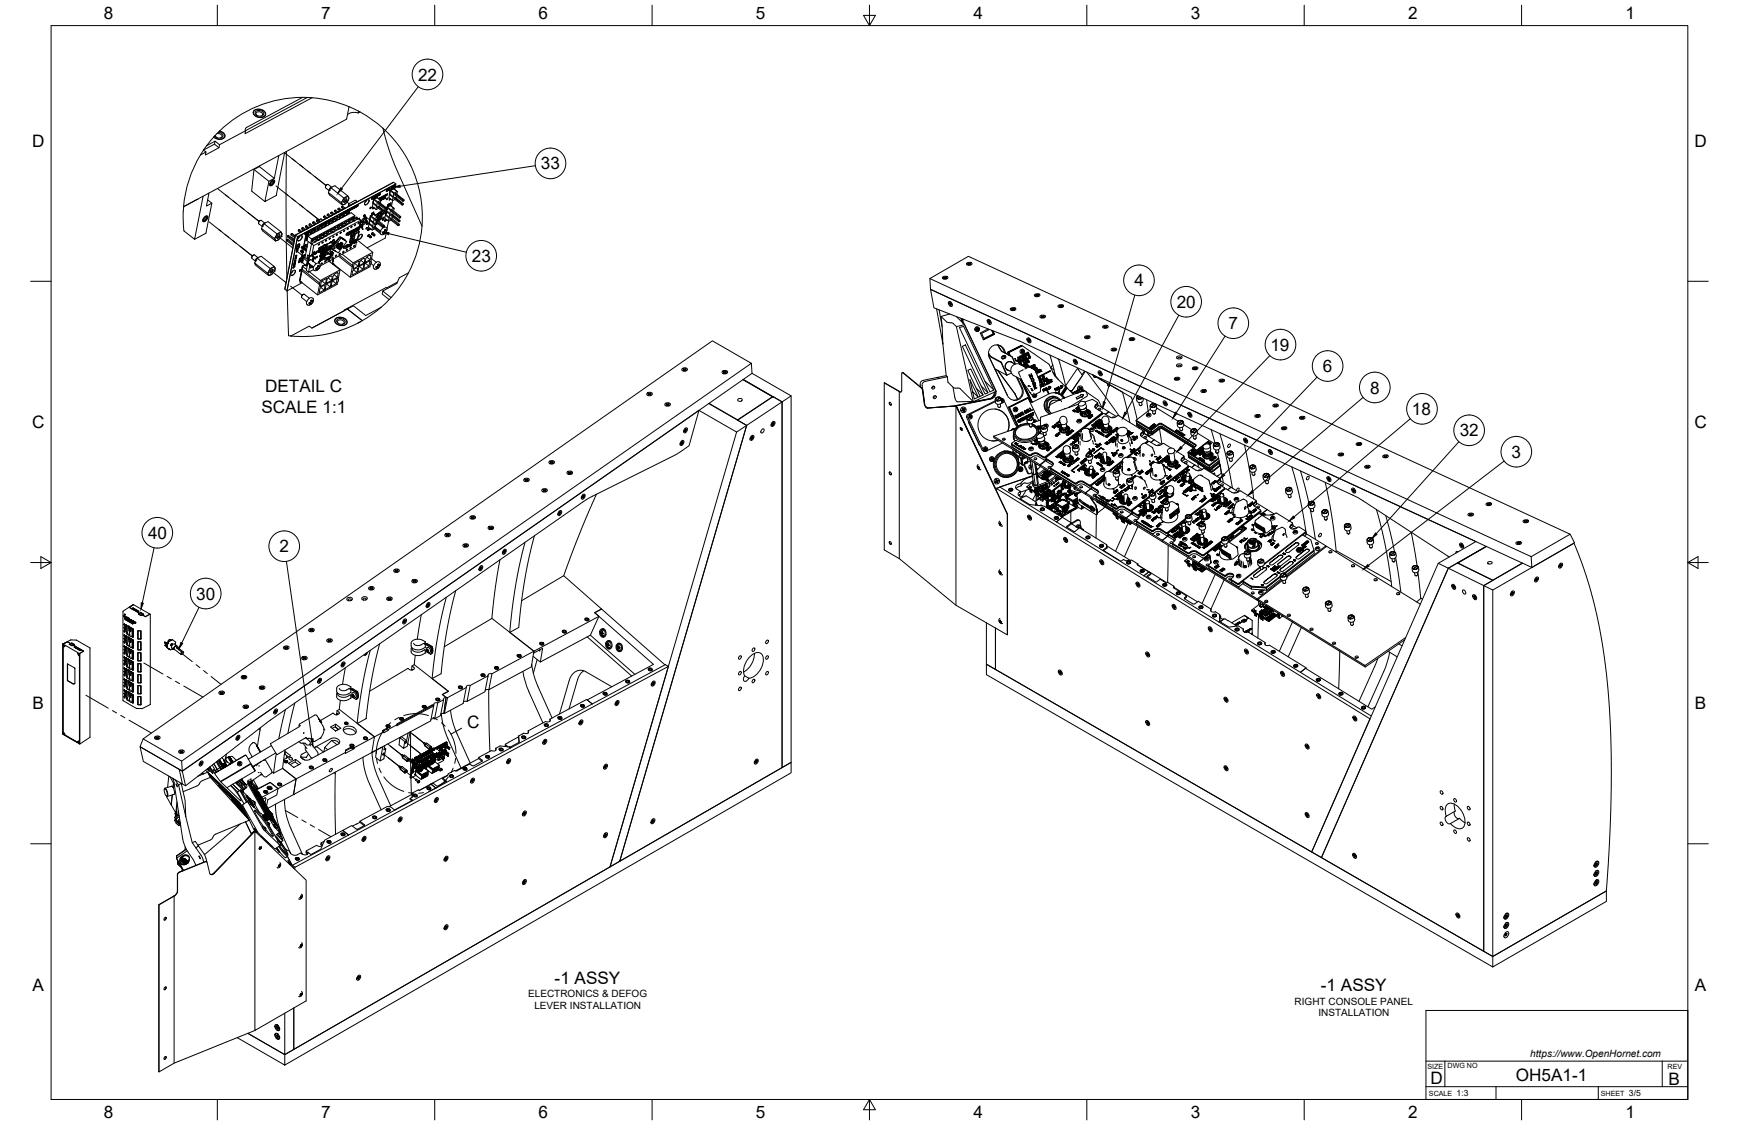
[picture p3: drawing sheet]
<svg xmlns="http://www.w3.org/2000/svg" width="864mm" height="559mm" viewBox="0 0 864 559" stroke-linecap="round" stroke-linejoin="round" font-family="sans-serif">
<defs><g id="words">
<g font-size="8.5">
<text x="52" y="9">8</text>
<text x="160" y="9">7</text>
<text x="267" y="9">6</text>
<text x="375" y="9">5</text>
<text x="483" y="9">4</text>
<text x="591" y="9">3</text>
<text x="699" y="9">2</text>
<text x="807" y="9">1</text>
<text x="208" y="40">22</text>
<text x="16" y="73">D</text>
<text x="841" y="73">D</text>
<text x="269" y="84">33</text>
<text x="234" y="130">23</text>
<text x="563" y="142">4</text>
<text x="584" y="153">20</text>
<text x="610" y="164">7</text>
<text x="631" y="174">19</text>
<text x="657" y="185">6</text>
<text x="132" y="195">DETAIL C</text>
<text x="680" y="195">8</text>
<text x="130" y="205">SCALE 1:1</text>
<text x="701" y="206">18</text>
<text x="16" y="213">C</text>
<text x="841" y="213">C</text>
<text x="725" y="217">32</text>
<text x="751" y="227">3</text>
<text x="74" y="268">40</text>
<text x="139" y="274">2</text>
<text x="97" y="298">30</text>
<text x="16" y="352">B</text>
<text x="842" y="352">B</text>
<text x="232" y="362">C</text>
<text x="275" y="489">-1 ASSY</text>
<text x="16" y="492">A</text>
<text x="656" y="492">-1 ASSY</text>
<text x="842" y="492">A</text>
<text x="710" y="538">D</text>
<text x="753" y="537">OH5A1-1</text>
<text x="829" y="539">B</text>
<text x="52" y="555">8</text>
<text x="160" y="555">7</text>
<text x="267" y="555">6</text>
<text x="375" y="555">5</text>
<text x="483" y="556">4</text>
<text x="591" y="555">3</text>
<text x="699" y="556">2</text>
<text x="807" y="556">1</text>
</g>
<g font-size="5">
<text x="262" y="495">ELECTRONICS &amp; DEFOG</text>
<text x="265" y="501">LEVER INSTALLATION</text>
<text x="643" y="499">RIGHT CONSOLE PANEL</text>
<text x="655" y="505">INSTALLATION</text>
<text x="760" y="525">https://www.OpenHornet.com</text>
</g>
<g font-size="4.3">
<text x="723" y="544">1:3</text>
<text x="809" y="544">3/5</text>
</g>
<g font-size="3.5">
<text x="709" y="531">SIZE</text>
<text x="719" y="530">DWG NO</text>
<text x="828" y="531">REV</text>
<text x="710" y="544">SCALE</text>
<text x="795" y="544">SHEET</text>
</g>
</g></defs>
<!-- layer: Visible -->
<g fill="none" stroke="#000" stroke-width=".5">
<path d="M126 55a3 3 0 0 1 4-1 3 3 0 0 1 2 3 3 3 0 0 1-4 1 3 3 0 0 1-2-3zM126 55a3 3 0 0 1 4 0 3 3 0 0 1 2 2 3 3 0 0 1-4 1 3 3 0 0 1-2-3zM127 55a2.1 2.1 0 0 1 3 0 2.1 2.1 0 0 1 1 2 2.1 2.1 0 0 1-3 1 2.1 2.1 0 0 1-1-3zM128 57a1.4 1.4 0 0 1 0-2 1.4 1.4 0 0 1 2 1v1v1M150 48h3M150 48a59 59 0 0 0-41 17 2.1 2.1 0 0 1 3 2 2.2 2.2 0 0 1-4 2l-2-1M150 48l-27 15-1 2M153 48l-31 17M153 48l2 1M155 49l-33 17v-1M155 49l9 1 9 3M173 53l5 2"/>
<path d="M173 53l-1 6-81 44M178 56a5 5 0 0 0-5 1M178 55v1M178 55l1 1M179 56l6 3 5 5M179 56h-1M100 77a59 59 0 0 0-9 26M101 75l1 1-2 1M101 75l-1 2M103 72l-2 3M106 68l-3 4M106 72l3 1"/>
<path d="M107 70l-1 2-5 3M107 67v1M108 66h1a1.1 1.1 0 0 1 1 1 1.1 1.1 0 0 1-1 2M108 66a1.7 1.7 0 0 1 3 0 1.7 1.7 0 0 1-1 3 1.7 1.7 0 0 1-2-1l-1-1-1 1M109 65l-2 3M109 65a2.3 2.3 0 0 1 3 3 2.3 2.3 0 0 1-4 1l-2-1M109 72v1l-7 4v-1M122 65l-13 7-2-2-4 2M141 76l-4 21-5 3 2-10 2-1 2-12M142 75v63M190 64l7 7 5 8a59 59 0 0 1 8 33M190 64l6 18 14 30"/>
<path d="M98 99h.1M101 97l-4 22-6-4v-12M103 99l2 2-3 15-5 3M104 96l-1 6 2-1M126 84l8 6M129 83l7 6M129 82l-3 2-1 11 7 5M135 90h1a1 1 0 0 1 0 1 1 1 0 0 1-2 0zM135 90l1-1a1.7 1.7 0 0 1 0 2 1.7 1.7 0 0 1-2 1zM135 90l1-1a1.5 1.5 0 0 1 0 2 1.5 1.5 0 0 1-2 1zM135 90v1h-1M162 92h1l2 1-1 1-1 1-1-2z"/>
<path d="M163 92l-1 1M163 96l1 1 6 5M163 96l6 5M164 95h.1M164 94l2-2 7 5M164 94l-1 2M164 94v1M164 93l7 5M165 93l-1 1M170 100v1M170 100l-1 1h1M171 99h1a1 1 0 0 1 0 1 1 1 0 0 1-1 0z"/>
<path d="M172 99v1h-1M172 98l-2 2M172 98h1M172 98h-1l-1 2M173 97l-1 1M173 97v1M173 100h.1M173 98v2l-2 1M173 98v2M182 100l1-1a1.5 1.5 0 0 1 0 2 1.5 1.5 0 0 1-2 0zM183 99v2l-2 1M185 99h.1"/>
<path d="M185 98v1zM185 98v1M185 98h.1M186 99l-1 2M186 99h.1M186 99l1 2M186 98h.1M186 99l2 1M186 97h.1M186 97v1M187 97h.1M187 98l2 2"/>
<path d="M187 98l-1 1-1 2M187 98l-1 1M187 97v1l1-1h-1M188 98h.1M188 98l-2 1M188 98h-1M188 97h.1M188 96v1M188 96h.1M188 98l1 1M189 96v1zM189 98h-1"/>
<path d="M189 96h-1M189 97h-1M189 98h.1M189 98v1M189 99h.1M189 99v1M189 100h.1M189 98h1zM190 99h.1M190 98h.1M190 99h-1M190 97v1"/>
<path d="M190 98v1M190 97h.1M190 98l1 1M191 99h.1M191 98v-1l-1 1M191 98h.1M191 98v1M191 98v-1v1M191 97h.1M191 98h1h-1M191 97h1M192 97h-1"/>
<path d="M192 97h.1M192 94v1zM192 99h1h-1zM192 94h.1M192 94v1M192 96v1M192 96h.1M193 95h-1M193 95h.1M193 94l-1 1M193 94h-1M193 94h.1"/>
<path d="M193 97h.1M193 99h.1M193 97l2 1M194 99h.1M194 99h-1M194 94h-1M194 96l-1 1M194 96l-1 2 2 2M194 94h.1M194 95l-1 2M194 93v1M194 95v1"/>
<path d="M194 95l2 1M194 94l2 2M194 93h1M195 93l-1 1M195 93h.1M195 100l-1 2M195 93l1-1-1 1M195 91l-48 26-6 27M195 94l2 1M195 91h2M195 91l-48 26 1 1 49-27M196 94h-2v2l1 2"/>
<path d="M196 94l1 1M196 93h.1M196 94l-2 1M196 92h.1M196 93l-2 2M196 98l4 3-4-3 4 4v-1M196 92v1M196 93v1M196 96l4 4 1-1-4-3h-1v1l4 3h1M196 99l-1 1M197 91l-49 27-5 27 7-5M197 91l-1 3"/>
<path d="M197 97v1M197 96v-1l-1 1-1 4M200 100h.1M201 100h-1M201 99v1M91 103h.1M102 108a1 1 0 0 1 0 1 1 1 0 0 1-1 0zM102 108l1-1a1.7 1.7 0 0 1 0 2 1.7 1.7 0 0 1-2 1v-1zM102 108v-1a1.5 1.5 0 0 1 1 2 1.5 1.5 0 0 1-2 1zM102 108v1h-1M129 110l1-1 2 2h-1l-1 2-2-2zM129 109l-1 2"/>
<path d="M130 113l1 2 6 5M130 113l6 5M130 112h.1M130 112l3-2 6 5M130 112v1M131 111l6 5M131 111l-1 1M131 111h.1M137 119v1M137 119h1M137 117v2M137 117l-1 1 1 1"/>
<path d="M138 119l-1 1M138 117h1a1 1 0 0 1 0 1 1 1 0 0 1-2 0zM139 117l-1 1h-1M139 119h-1M139 116l-2 1M139 116h1M139 116h-2v1M139 115v1M139 115l1 1M140 117h.1M140 116v2l-2 1M140 116v1"/>
<path d="M142 120v-1l4 3M142 120l4 2M142 119h1l3 2M142 119v1M143 118v-1l3 3M143 118l3 2M143 117l3 2M143 117v1M143 119h-1M143 117h.1M145 117v-1l2 2M145 117l1 1"/>
<path d="M145 118l1 1M145 116l2 1M145 116v1M145 118h.1M145 116h.1M147 117l-6 27h2v23h2M148 118l-6 26M148 118h.1M148 115v-1l1 1M148 115h1M148 114v1M149 118h-1"/>
<path d="M149 114h-1M149 114l1 1M149 117a1.5 1.5 0 0 1 1 2 1.5 1.5 0 0 1-2 0zM149 117l-1 1M150 114v-1l1 1M150 114l1 1M150 117l-1 2-1 1M150 115h.1M150 113v1M150 113h.1M150 113l2 1M151 116h1l-1 1z"/>
<path d="M152 113v-1l1 1M152 113l1 1M152 116h.1M152 112l2 1M152 112v1M152 120h.1M152 117l-1 6M152 114h.1M152 119v1M152 119h.1M152 117v1h1M152 115v1"/>
<path d="M152 115h.1M152 112h.1M152 118h.1M152 117h.1M153 119h-1M153 118h-1M153 115h-1M153 118h.1M153 116h-1M153 116h.1M153 118l-1 1M153 115v1"/>
<path d="M153 117h.1M153 115h.1M153 115l-1 1M153 117h-1M153 120v2M153 117l-1 1M153 115h1M154 115h-1M154 112v-1l1 1M154 115h.1M154 112v1M154 111l1 1"/>
<path d="M154 111v1M154 117a.8 .8 0 0 0-1 0 .8 .8 0 0 0 0 1l-1 1-1 3 1 1-1 1M154 113h.1M154 111h.1M154 116h.1M155 115h.1M155 114h.1M155 114v1M155 119l-1 2h1M155 116h-1M155 119h1l-1 1zM155 111v-1l2 1"/>
<path d="M155 111l1 1M155 110v1M156 112h-1M156 114h.1M156 114h-1M156 112h.1M156 110l1 1M156 110h-1M156 115h.1M156 113v1M156 119h.1M156 113h.1"/>
<path d="M156 119h-1v1M156 114l1-1-1 1M157 115h-1M157 119h.1M157 119v1M157 118h1l-1 1zM157 110v-1l1 1M157 110l1 1M157 109v1M157 111h.1M157 113h1zM158 109h-1"/>
<path d="M158 109l1 1M158 118h.1M158 114h.1M158 118h-1v1M158 119h.1M158 113h.1M159 114h-1M159 112v1zM159 118v1M159 117h1l-1 1zM159 112h.1M159 110h.1"/>
<path d="M159 109l-1 1M159 118h1M160 112h.1M160 117h.1M160 113h.1M160 117h-1l-1 1M160 118h.1M160 112h-1M160 111h.1M160 109h-1l-1 1M161 113h.1M161 113h-1"/>
<path d="M161 108h1M161 108l1 1M161 117v1M161 116l-1 1zM161 111h-1M161 111l-1 1M161 109h.1M161 111h.1M161 117h.1M161 107v1M161 107l1 1M161 107h.1"/>
<path d="M161 112h.1M161 116h.1M161 116l-1 1M162 117h-1M162 112h.1M162 111h.1M162 119v1zM162 117h.1M162 112l-1 1M162 111v-1v1M162 116h.1M162 112l-1 1 1-1h1"/>
<path d="M162 110h1zM162 110h.1M162 107h1l1 1M162 107l1 1M163 115l-1 1zM163 108h.1M163 107h-1M163 106l1 1M163 106v1M163 110h.1M163 111h.1M163 115h-1v1"/>
<path d="M163 115h.1M164 110h-1M164 116h-1M164 110h.1M164 118v1zM164 110v-1l-1 1M164 111l-1 1M164 115h.1M164 109v1M164 111h-1M164 109h.1M164 114h1l-1 1z"/>
<path d="M164 106l2 1M164 106l1 1M164 106l1-1 1 1M164 106h.1M164 107h.1M165 107h-1M165 107h.1M165 105l-1 1M165 115v1M165 114h.1M165 110h.1M165 114h-1v1"/>
<path d="M165 116h.1M165 109h.1M165 119h1zM165 119v1zM165 115h.1M165 109l1-1-1 1M165 120h1M165 117h1l-1 1zM166 110l-1 1M166 114h.1M166 110h-1M166 109h.1"/>
<path d="M166 108h.1M166 119v1M166 120h.1M166 113h1l-1 1zM166 105l1 1M166 105h2M166 105h.1M166 108v1M166 106h.1M167 104l-1 1M167 113h.1M167 109h.1"/>
<path d="M167 113h-1v1M167 120h.1M167 108l1-1zM167 116h1l-1 1zM167 109v1M167 119v1M167 119h.1M168 119h-1M168 119h.1M168 114h.1M168 112h1l-1 1zM168 104l1 1"/>
<path d="M168 104h.1M168 109l-1 1M168 105h.1M168 118h.1M168 118v1M168 113l1 1M168 103l2 1M168 103v1M169 112h.1M169 108h.1M169 112h-1l-1 1M169 114h.1"/>
<path d="M169 107h-1h1M169 107h.1M169 107v-1v1M169 118h.1M169 113h.1M169 115v1zM169 113v1M169 118h-1M169 108v1M169 106h1v1M169 106v1h1M169 118l3 2-4 6-3-2z"/>
<path d="M169 106v1M169 118h1M170 107h-1M170 118h.1M170 113h.1M170 111l-1 1zM170 103l1 1M170 103v-1l1 1M170 106h.1M170 106h-1M170 106v1M170 104h.1"/>
<path d="M170 101v1M170 108h-1v1M170 101h1M170 118v1M170 107h.1M170 119h.1M170 106h1l-1 1M170 111h.1M170 111h-1v1M170 119h1M171 112h.1M171 119h-1"/>
<path d="M171 119h.1M171 107h.1M171 114v1zM171 107l-1 1 1-1h1M171 106h.1M171 105v1M171 112h-1M171 105h.1M171 107l-1 1M171 111h.1M171 101l-1 1M171 119l1 1"/>
<path d="M171 106v-1v1M171 112h1M171 110h1l-1 1zM172 110l-1 1zM172 101h-1M172 105v1M172 105h.1M172 101h.1M172 111v1M172 106h.1M172 116v1zM172 110h-1v1"/>
<path d="M172 110h.1M172 116h1M173 114h-1zM173 106l-1 1M173 105h-1M173 105h.1M173 117h-1h1M173 104v1h-1M173 116h.1M173 116h-1M173 116v1M173 104h.1"/>
<path d="M173 104v1M173 110h.1M173 106h.1M173 117h.1M173 105l1-1-1 1M173 102l3-3 1 1-3 2M173 101v2v-1h1M173 106v-1l-21 12M173 109h1l-1 1zM173 115h1v1M173 115h.1M173 115l1 1h-1"/>
<path d="M173 115v1M173 115h1M173 115l1 1M174 105l-22 12M174 105h.1M174 105l-1 1M174 120v1zM174 116l-1 1M174 104h.1M174 104v1v-1M174 115h.1M174 120h.1"/>
<path d="M174 115v1M174 116h.1M174 109h.1M174 109h-1v1M174 119h.1M174 119h1M174 118h1zM174 118v1M174 119v1h1M174 120h1h-1M174 117v1v-1M175 118h.1"/>
<path d="M174 117h.1M174 117h2l-1 1M174 113h1h-1zM174 110h.1M174 110l-18 10M174 118h.1M174 115h1M174 116l2 1M175 115h.1M175 103l-1 1M175 116l-1 1M175 117h.1"/>
<path d="M175 103h.1M175 116h.1M175 109h.1M175 104h-1M175 118v1zM175 104h.1M175 115h1l-1 1M175 115h-1M175 114l-1 1M175 119h.1M175 110h.1M175 103v1"/>
<path d="M175 115v1v-1M175 108h1l-1 1zM175 118v1M175 119v1M175 119l-1 1M175 114h.1M175 114h1M175 110l1-3-2-1-21 11-1 3 2 1M175 120h1M175 116v-1l1 1M175 116l1 1M175 116h1"/>
<path d="M176 104l-1-1v1M176 104h.1M176 120h.1M176 117h-1M176 104v-1l-1 1M176 114h.1M176 116h.1M176 114l-1 1M176 110h.1M176 108h-1v1M176 119h.1M176 109v1"/>
<path d="M176 103h.1M176 114h-1M176 115h-1M176 116l-1 4M176 112h1h-1zM176 110h-1M176 107l-21 12-2-2M176 119h1v1M176 119v1M176 102v1M176 102h.1M176 115l-1 1 1-1"/>
<path d="M176 114h1M177 109h.1M177 120h.1M177 119l-1 1M177 119h-1M177 119h.1M177 103h.1M177 119v1M177 108l1 1M177 114h-1M177 114h.1M177 120h-1"/>
<path d="M177 103v-1v1M177 113v1M177 113h.1M177 113l-1 1 1-1M177 119l8 6-1 5M177 119v4l-18 9M177 114l1-1v1M177 102v1M177 102h.1M178 114h-1M178 114h.1M178 100l-4 2"/>
<path d="M178 109h.1M178 102l-1 1M178 113h.1M178 102h.1M178 118l-1 1M178 118h.1M178 102h-1M178 115h.1M178 118l1-1-1 1a1.4 1.4 0 0 1 2-1 1.5 1.5 0 0 1-1 1 1.5 1.5 0 0 1-1 0M178 113l-1 1M178 111h.1M178 114l-1 1 1-1v1"/>
<path d="M178 109l-1-1v1M178 113v1M178 109l-23 12-3 13 1 1M178 109h1M178 117h.1M178 115l1-6-23 13M178 115l-2 1v3M178 115l-2 1M178 109l1-1v1M178 115v3M178 113l1-1 1 1-2 1M179 112h.1"/>
<path d="M179 111h.1M179 111v2M179 112l-1 1M179 110h.1M179 109l2-1-1 2h-1M179 110h1M179 110h1zM179 112l1 2zM180 116l-1 2-1 1M180 110h.1M180 111h.1M180 111v1z"/>
<path d="M180 111v1v2l-1-2-1 1M180 110h1M180 111h1l-1 2zM181 107h.1M181 110l-1 1M181 110h.1M181 108l1-1-1 1zM181 108h.1M181 109h.1M181 100h1l-1 1M181 109l1-1v1M181 109h1l-1 1z"/>
<path d="M181 109h1M181 108h1h-1M182 110v-1zM182 110h.1M182 109h.1M182 109h-1M182 111h.1M182 113v1zM183 111h-1M183 111h.1M183 114h.1M183 117h.1"/>
<path d="M183 117l1 1zM183 117h1M183 111l2 2M183 113v1M183 111v2l2 1M184 114h-1M184 114h.1M184 109l1 2M184 113h-1M184 113v1M184 118h.1M184 109l-1 2 2 1"/>
<path d="M184 103v1zM184 107l-1 4M184 107h.1M184 107l2 2M184 117v1M185 106h.1M185 116l1 1-2-1M185 116h.1M185 116h1M185 101h.1M185 101l2 1M185 103h.1"/>
<path d="M185 101v2l2 1M186 117h.1M186 103h.1M186 105l-1 1M186 113l3 2M186 105h.1M186 103h-1M186 106l1 2M186 107h-2v2l1 1M186 107l2 1M186 107h-2M186 106h.1"/>
<path d="M186 106l-2 1M186 106v1M186 111l1 1M186 114h-1M186 116v1M186 109l4 3h1M187 113h.1M187 108h.1M187 107h.1M187 111h-1v1M187 110v1M187 110h.1"/>
<path d="M187 109v-1l-1 1-1 5M187 109h.1M187 111l-1 2M187 107v1M187 109h1v1M188 103l4 3-4-4v1l4 3M188 109h.1M188 106l-2 1M188 107v1M188 108h.1M188 108h-1M188 107h.1"/>
<path d="M188 106h.1M188 101l4 3-4-4v1l4 3M188 109v1v-1M188 109h1h-1M188 108v1v-1M189 105l-1 1M189 106h.1M189 108h.1M189 105h.1M189 105v1M189 102v1M189 109h.1"/>
<path d="M189 108v-1v1M189 106h-1M189 106l-1 1M189 101v-1l-2 1v3l1-1M189 106v1zM189 108l1-1-1 1M189 108h2l-2 1M190 105h-1M190 105h.1M190 107h.1M190 106v1M190 106h.1"/>
<path d="M190 109h1l-1 1zM190 115v1h1M190 115l1 1M190 113l-2-2-2 2 3 2-3-2h-1l4 3M190 113h.1M191 106h.1M191 112v1M191 116h.1M191 106h-1M191 113h.1M191 115h-1M191 115h.1"/>
<path d="M191 112l-1 1M191 112l-4-3h-1v1l4 3M191 114v1M191 114l1 1M191 109h1l-1 1M191 109v1M191 107h.1M191 110h.1M191 107v-1v1M191 107l2 1M191 104h.1M192 115l-1 1"/>
<path d="M192 104l-1 1M192 110h.1M192 114h.1M192 114h-1M192 115h.1M192 107h-1M192 104h.1M192 107l-1 1 2 2M192 114v1M192 106l-1 1M192 105h.1M192 105l2 1"/>
<path d="M192 104v1M192 104l2 2M192 109h.1M192 115l-1 3-9 5M192 109v1M192 106h.1M192 103h.1M192 103l2 1M192 114l-1-1-1 1-1 2 1 1M192 114l-2 2M193 102h.1M193 110l-1 4"/>
<path d="M193 101v1M193 101h.1M193 101h1l-1 1zM194 102h.1M194 108l4 3v1l-4-3zM194 108l4 4M194 102l2 1M194 102l-2 1M194 102l2 2M194 101h.1M194 107l4 3 1-1-4-3-1 1 4 3h1M194 101v1"/>
<path d="M194 109l-1 1M195 105l4 3M195 108v1M195 106v1M195 105l1-2-2 1-1 6M198 112h.1M198 111v1M198 110h.1M199 110h-1M199 109v1M199 108h.1M199 108h-1"/>
<path d="M199 108l-4-4v1h-1l4 3M200 102h.1M200 101v1M200 101h.1M210 112l-3 13-4 11M126 127l-1 1M126 127h.1M126 131l1 1 6 5M126 131l7 5M127 130v-1l1-1-2-1-1 1 2 2M127 130h.1M127 129v1"/>
<path d="M127 129l3-2 6 5M127 129l-1 2M128 128l6 5M128 128l-1 1M128 128h.1M133 136v1M133 136h2M134 135l-1 1M135 136l-2 1M135 134a1 1 0 0 1 0 1 1 1 0 0 1-1 0zM135 136h.1M135 134v1h-1"/>
<path d="M135 133h-1v2M135 133l-1 2M135 133h2M136 132l-1 1M136 132l1 1M136 135h.1M137 133l-1 2M137 133l-1 2-1 1M145 135v1M145 133h.1M145 135l1-1a1.5 1.5 0 0 1 0 2 1.5 1.5 0 0 1-2 1zM146 132h.1"/>
<path d="M146 132l-1 1M146 130v1M146 131h.1M146 130h.1M146 130h1l-1 1M146 130h1h-1M146 129h.1M147 129v-1zM147 131h-1M147 131l-1 1v-1M147 128h.1M147 134l-1 2-1 1"/>
<path d="M147 131h.1M147 127h.1M147 130h-1M147 130h.1M147 130h-1h1M147 129l-1 1M147 129h-1M147 129h.1M147 127v1M147 125h.1M147 123l1 1M147 124h.1"/>
<path d="M147 124h1M148 123l1-1zM148 124h-1M148 124h.1M148 125h-1M148 125h.1M148 130h.1M149 129h.1M149 123l-1 1M149 139h.1M149 135h.1M149 121v2"/>
<path d="M149 121l-1 1M149 121h-1v1l-1 1 1 1M149 134v1M149 134h.1M149 134h1l-1 1zM149 129l-1 1M149 140h.1M149 130h-1M149 130h.1M149 125h.1M149 125l1 1-1-1M149 128v1"/>
<path d="M150 128l-1 1M150 134l-1 1M150 134h-1M150 134h.1M150 128l-1 2M150 123v-1l1 1v1M150 128h.1M150 123l1 1-1-1M150 124l1 1-1 1M150 128l-1 2 1-1M150 124l-1 1M150 135l-1 4"/>
<path d="M150 134l9 7v-2l-5-4M150 129l1-1-1 1M150 126v2M150 134l9 7M150 132l-1 7M150 132l2 2M150 132h.1M150 127h.1M150 130h.1M150 124v1M151 124l-1 1M151 125l-1 1"/>
<path d="M151 124h.1M151 125h-1M151 128l-1 3 2 1h1h-3v2M151 128l2 2-1 2M151 123v1M151 123h.1M151 126l-1 1M151 128h.1M151 126h.1M151 128l-1 1-1 1M151 124l1 1-1-1M151 131l-1 1"/>
<path d="M152 132h-2M152 122v1l-1-1M152 123v1M152 123l-1 1M152 127l-2 1M152 125l-1 3M152 121l1 1M152 121h.1M152 121l-1 1M152 128l1 1M153 123l-1 1M153 131h.1"/>
<path d="M153 130v1v-1M153 130v1M153 131h1M153 129v1M153 130h.1M153 128h-1M154 131v1M154 127h-1l-1 1M154 131h.1M154 127l-1 4M154 133l-1 2 3-1M154 133h.1"/>
<path d="M154 132v1M154 132h.1M154 129l-1 1M154 127h.1M154 127l-1 3M155 133h-1M155 133h.1M155 121l1 1M155 127h-1M155 127h.1M155 132v1M155 127h1"/>
<path d="M155 121h.1M155 133v-1v1M155 130l-1-1-1 2 3 2M155 129v1M155 129h.1M155 126l-1 1M155 126h.1M155 128v1M155 128h.1M155 128h1M156 128h-1M156 128l-1 2"/>
<path d="M156 128h.1M156 125h.1M156 127v1M156 127h.1M156 122l-1 5M156 125l-1 1M156 125v1M156 128v2l1 1M156 126h.1M156 126h-1M156 129h.1M156 120h.1"/>
<path d="M157 131h1h1a2.6 2.6 0 0 1-2 3h-1zM157 128l1-1-1 1M157 128h.1M157 128l-1 1M157 128v1M157 131h.1M157 126h.1M157 133v1M157 133l1 1M157 133h.1M157 126h-1M157 125l-1 1"/>
<path d="M157 125h1M157 125h.1M157 134h.1M157 134h1M157 127v1M158 133h-1M158 134h.1M158 133h.1M158 132h.1M158 132v1M158 132l1 1M158 125h.1"/>
<path d="M158 125h-1M158 130h.1M158 121h1l-1 1zM158 130h1l-1 1M158 124v1M158 133v1M158 124h1M158 124h.1M158 125h1M158 124l1 1M158 123v1M159 130h.1"/>
<path d="M159 124h.1M159 124h-1M159 123h.1M159 123l-1 1M159 125h-1h-1M159 123v1M159 123v2v-1M159 125h-1M159 130h-1M159 125h.1M159 132v1M159 132h.1"/>
<path d="M159 133h-1M159 127h.1M159 129h.1M159 127v3M159 124v1zM159 129v1M159 124v1M159 125l1 1M159 125v1M159 125h1zM159 126h.1M159 128v2"/>
<path d="M159 128h.1M159 126v1M159 127v1M159 126h1M159 123h-1h1M159 124h1M159 128v1M159 128h1M159 128l1-1-1 1zM159 129h1M160 123h.1M160 125h-1"/>
<path d="M160 124h-1M160 123h-1M160 128v1l1-1M160 126h.1M160 131h-1zM160 125v1M160 128l-1 1M160 125h.1M160 126v1l-1 1zM160 140l2-2v3l-3 1zM160 124h.1M160 127h.1"/>
<path d="M160 140l2 1M160 128h.1M160 123v1zM160 129h.1M160 123l-1 1M160 127v1M160 123v1M160 120v1zM160 122v1M160 122l-1 1 1-1v1M160 126v1M160 126v1v-1"/>
<path d="M160 128h1h-1M160 123h2M160 125v3M160 124v1M160 128h1M160 124l1 1M160 123h1M161 123h-1M161 128h.1M161 128h-1M161 122l-1 1M161 123v1v-1"/>
<path d="M161 128l-1 1M161 128l1 1M161 126h.1M161 127v1M161 124h.1M161 124h-1M161 125l-1 3M161 124l-1 1M161 125h.1M161 126v1zM161 124l1 1M161 124h1"/>
<path d="M161 126v1M161 127l1 1M161 123v-1l-1 1M161 125v1M162 126h.1M161 127h.1M161 127l-1 1M161 130h1h-1zM161 127l1-1-2 1v1M161 122v-1v1h1M161 122h.1M161 122h1"/>
<path d="M162 126h-1M162 127l1-1 1 1M162 123l-1 1M162 122h.1M162 126l-2 1v1M162 125h-1M162 125h.1M162 124h.1M162 123h.1M162 128l-1 1M162 122v1M162 123l1 1"/>
<path d="M162 125l-1 2M162 125l-1 1v-1M162 122h2M162 124v2M162 123v1M162 128v1zM162 128v1M162 121v1M162 121h1M162 121h.1M163 121h-1M163 126h.1"/>
<path d="M163 121h.1M163 124h-1M163 124h.1M163 129h-1M163 122v2M163 128l1-1v1l-1 1M163 128h-1M163 128v1M163 138l2 1M163 128h.1M163 128v1v-1M163 129h1h-1z"/>
<path d="M163 138l1-1h1v2l-3 2zM164 128h.1M163 124h1M164 123v1M164 122l-1 2zM164 128h-1M164 124h.1M164 121h.1M164 124h-1M164 130h.1M164 123v1l-2 1v-1h1M164 130h-1l6 4-1 5"/>
<path d="M164 122l2-1-1 1-1 1M164 122l-1 2M164 122v1M164 126v1M164 126l1 1M164 122h.1M164 126l1 1v-1M164 126h.1M164 126h1M164 123h.1M164 125h1v1v-1zM164 125v1"/>
<path d="M164 120l-2 2M164 124v1l-2 1v-1M164 120l2 1v-1M164 122v1zM164 127h.1M164 120v1v-1M164 120h.1M164 120h1M165 122v1M165 123h.1M165 122v1zM165 122h.1"/>
<path d="M165 126l-1-1v1M165 124h.1M165 123v1M165 121h.1M165 140l2-2v3l-3 1zM165 123h-1l1 1M165 128h.1M165 131h.1M165 120h.1M165 139l2 2M165 120l1 1M165 126h.1"/>
<path d="M165 121h1M165 130l1-1-1 2M165 127h.1M165 127h-1M165 126v1M165 129v2M165 130v1l9 7 10-6v-1M165 122h1M165 124h1M165 131h1M166 122h.1M166 122h-1"/>
<path d="M166 124h.1M166 131h.1M166 121h.1M166 136l2 2M166 121v1M166 121h-1M166 123h.1M166 136l1-1 1 1v2l-3 1zM166 125h.1M166 120h-1M166 132h.1M166 125h1"/>
<path d="M167 121h.1M167 121h-1M167 125h.1M167 120v1M167 127h.1M167 122h.1M167 122v1zM167 123h.1M167 122h1M167 123h1M167 122v1M167 123h1z"/>
<path d="M168 123h.1M168 123h-1M168 122h.1M168 122v1M168 121h.1M168 139h.1M168 121v1zM168 124h.1M168 127l7 6M168 121l-1 1zM168 139l-1 2-9 5-9-7M168 121l-1 1"/>
<path d="M168 121l-1 2M168 122l1 1M168 123h1M168 124h1M168 121l-1 2zM168 122h1M169 122h-1M169 124h.1M169 121h.1M169 122h.1M169 121l-1 1M169 126h-1z"/>
<path d="M169 121v1M169 123h.1M169 122v1M169 123v1M169 134l-10 5M169 120h.1M169 121h1M170 122v1M170 123h-1M170 123h.1M170 120v1M170 121h.1"/>
<path d="M170 120h.1M170 121v1M170 122h.1M170 126l5 5v1l-6-5M170 125h1h-1zM171 122v1zM171 123h.1M171 123h1M171 122h1M171 122v1h1M172 122h-1M172 123h.1"/>
<path d="M172 122v1M172 122l1-1v1M172 122h.1M172 122h1l-1 1M172 124h1l-1 1zM173 122h.1M173 122l-1 1M173 121l-1 1M173 122l1-1zM174 122h.1M174 122l1-1-1 1M174 122h-1"/>
<path d="M174 123v1zM174 121h.1M174 121h1h-1M174 120v1M174 121l-1 1M174 121v1M175 121l-1 1M175 121h-1M175 121h.1M175 133l-1 5M175 132h.1M175 120h1z"/>
<path d="M175 120v1zM175 121h1M176 134l1 1M176 122v1zM176 121h.1M176 131l2-1v2l-3 2zM176 134l1-1h1l-1 2-2 2zM176 120v1M176 120h1M176 131l2 1M177 120l-1 1M178 132l3-1-1 3-2 1z"/>
<path d="M178 132l2 2M179 129l2 2M179 129l2-1v1v2l-3 1zM181 131l3-2-1 3-2 2zM181 131l2 1M182 128l2 1M182 127h2v2l-3 1zM184 130h.1M184 131l2 1M184 130v1M185 128l2 2M185 125l-10 6"/>
<path d="M186 131l2-1 1 1a2.6 2.6 0 0 1-2 3l-2-1zM187 133h.1M187 133h1M187 132h.1M188 132h-1M188 132h.1M188 131v1M188 131l1 1M188 133h.1M188 132v1M188 132h1M189 132h-1"/>
<path d="M203 136l-5 2-1 3-7 4 4 3M203 136l-4 6-5 6M462 138l19-11 299 138-20 12zM462 138v6l299 138-1-5M468 138a1.2 1.2 0 0 1 2-1 1.2 1.2 0 0 1 0 1 1.4 1.4 0 0 1-2 0zM469 138h.1M469 138h1M470 138h.1M470 138h-1M480 131a1.2 1.2 0 0 1 2-1 1.2 1.2 0 0 1 0 2 1.4 1.4 0 0 1-2-1zM481 131v1M481 131h.1"/>
<path d="M482 131h.1M482 131h-1M482 131l-1 1M150 140h.1M151 146l-1 2M153 149l1-1h2a2.7 2.7 0 0 1-2 4l-2-1zM154 150l-1 1h1M154 150v1M154 148l-3-2-1 1v1l2 2M154 150l1 1M154 151h.1M154 150h.1"/>
<path d="M154 149h1v1M154 149v1M154 149l1 1M155 149v1M155 151h-1M155 150h.1M155 150l1-1-1 1M155 150v1M159 141l-1 5M159 143l2 1M160 142h1v2l-3 1zM162 141l3-1-1 2-3 2z"/>
<path d="M162 141l2 1M167 158a3 3 0 0 1 3 0 3 3 0 0 1 2 3 3 3 0 0 1-3 1 3 3 0 0 1-3-3zM167 158a3 3 0 0 1 3 0 3 3 0 0 1 2 3 3 3 0 0 1-3 1 3 3 0 0 1-2-3zM168 159a2.1 2.1 0 0 1 2-1 2.1 2.1 0 0 1 1 3 2.1 2.1 0 0 1-2 0 2.1 2.1 0 0 1-1-2zM171 154l-16 9M179 160h-1M180 159l-7-5-18 9-1-1-9 5M180 159l-1 1M189 153l-9 6M189 153l-7 4-6-5-3 2 7 5M190 145v1l3 3M193 149l-4 4"/>
<path d="M194 148l-1 1M197 140l-26 14M465 153l3 18v-9l-2-8M467 157l3 3h2M471 150a1.3 1.3 0 0 1 2 1 1.3 1.3 0 0 1-1 1l-1-1zM471 151l1 1M471 151h1v1M471 151h.1M472 156l-5 1 1 5M472 150v1M472 151h.1M472 151h1l-1 1"/>
<path d="M472 152h.1M472 150l-1 1M475 157l3 3-1-2M478 159h-1l18 35-12 6-6-7h-4l-2-3-1-3M478 158v1M478 159h.1M478 159h1h-1l17 36-1 2-1 1-18 4 19 41 19-7M490 159a1.3 1.3 0 0 1 2 1 1.3 1.3 0 0 1 0 1l-2-1zM491 160h1l-1 1M491 160v1M491 159v1M491 159h.1"/>
<path d="M491 160h.1M491 159l1 1M492 160h-1M492 160h.1M502 153a1.2 1.2 0 0 1 1 0 1.2 1.2 0 0 1 1 1 1.4 1.4 0 0 1-2-1zM502 153l1 1M503 153h.1M503 154h.1M503 153h-1M503 153v1M504 153l-1 1v-1M504 153h.1"/>
<path d="M504 154h.1M504 154h-1M504 153h-1M504 153v1M514 146a1.2 1.2 0 0 1 1 0 1.2 1.2 0 0 1 1 1 1.4 1.4 0 0 1-2-1zM515 146h.1M515 146v1M515 146l-1 1M515 147h.1M516 146l-1 1M516 146h.1M516 147h.1"/>
<path d="M516 147h-1M516 146h-1M516 146v1M517 157a1.2 1.2 0 0 1 1-1 1.2 1.2 0 0 1 1 2 1.4 1.4 0 0 1-2-1zM517 157h.1M517 157v1M517 157l1 1M517 158h.1M518 157h.1M518 157v1M518 157v1h-1M518 157h-1"/>
<path d="M525 152a1.2 1.2 0 0 1 2-1 1.2 1.2 0 0 1 1 2 1.6 1.6 0 0 1-3-1zM526 152h.1M526 152h1M527 152h.1M527 153h-1M527 152h-1M527 152v1M145 167h.1M168 161a1.4 1.4 0 0 1 1-2 1.4 1.4 0 0 1 2 0v1l-1 1M178 160a59 59 0 0 1-33 7M468 171l2 16M472 160l3 2 8 38"/>
<path d="M478 172l1-1 12 24-2 1zM479 161l-4 1M485 164h.1M485 163h1M485 163h.1M485 163v1M485 164h1M486 164h.1M486 163h.1M486 164h-1M486 163v1M488 169h1"/>
<path d="M489 169h.1M491 163l-4 2 1 4 6-3-1-2 1 2M491 176l1 1 5 3M491 175l1 2 5 3M491 177l9 19a4 4 0 0 0 6 2 4 4 0 0 0 2-5l-3-5M491 161h.1M491 164l-4 2 2 2 4-2v-2M492 160l-1 1M492 164l1 2-4 2M493 166h.1M494 166l-5 3M494 166h.1"/>
<path d="M495 171l3 2 1 2M496 171v1M496 172l1 2 6 4M496 171l2 3 5 4M498 177h.1M498 177h2l-2 1v-1M498 177h1M499 177h-1M499 177h.1M499 174l1 2M499 174a4 4 0 0 0-6-2 4 4 0 0 0-2 5l9 19M499 178h.1"/>
<path d="M499 178h-1M499 177l-1 1 1-1M500 175l7-3zM500 175l1 1M501 175l7-3zM501 175v1M501 175l1 2M502 177l-1-2 7-3 13 9 3 6 5 5-2 4M502 180l2 1M503 178l1 3M504 178l1 1zM504 178l1 1"/>
<path d="M505 179h.1M505 179l1 1v-1l1 1v-1v1l-1-1v1zM505 177l2 1-1 1zM506 179h.1M506 177l1 1M506 179v1M506 178h.1M506 179l1 1M506 177l1 1v-1l1 1-1-1v1zM506 178v1M506 177h.1M507 177v1"/>
<path d="M507 178h-1M507 178h.1M507 179h.1M507 179v1M507 179l1-1v1l-1 1zM507 177h.1M507 177l1 1M507 175h.1M507 176h1v1v1zM507 180h.1M507 177h1zM507 174v1"/>
<path d="M507 174h.1M508 175h-1M508 175h.1M508 178h.1M508 178v2M508 174h.1M508 172l-7 3M508 176v2M508 179h-1M508 178h1h-1h1l-1 1h1h-1zM508 176h.1M508 176v1v1"/>
<path d="M508 179h.1M508 174v1M508 176l1 1zM508 177h.1M508 180l1 1zM508 176l1 1M508 180l1 1M508 178v1M509 178l-1 1M509 176h1v-1v2l-1-1v1zM509 178v-1v1h1l-1 1h1h-1zM509 176h.1"/>
<path d="M509 176h1M509 177h.1M509 176v1M509 179h-1M509 179h.1M509 178h.1M509 180l1-1v2zM509 178v1M509 180h1zM509 177v1M509 175l1 2M510 179l-1 1"/>
<path d="M510 179h.1M510 179v1M510 177v1h1h-1zM510 177h.1M510 177v1M510 180h.1M510 178l-1 1M510 175h1l-1 1h1v-1v1h-1zM510 179h1h-1l1 1h-1h1zM510 168a1.3 1.3 0 0 1 2 1 1.3 1.3 0 0 1-1 1l-1-1zM510 178h.1M510 175l1 1"/>
<path d="M510 175h.1M510 169l1 1M510 175h1M510 180h1M511 169h.1M511 169v1M511 179h-1M511 179h.1M511 169h-1M511 175h.1M511 176h.1M511 180h.1"/>
<path d="M511 177h1v1h-1l1-1zM511 175v1M511 179l-1 1M511 179v1M511 178h.1M511 178h-1M511 170h.1M511 177h.1M511 168l1 1M511 168v1M511 168l-1 1M511 177v1"/>
<path d="M512 169h-1M512 169l-1 1M521 176l3 11M525 178l5 15-2 3M533 179a1.3 1.3 0 0 1 2 0 1.3 1.3 0 0 1-1 2l-1-1zM533 180h1M534 179h.1M534 179v1M534 179l1 1M534 179l-1 1M534 180h.1M535 180h.1"/>
<path d="M535 180h-1M539 167a1.2 1.2 0 0 1 1 0 1.2 1.2 0 0 1 1 1 1.4 1.4 0 0 1-2-1zM539 167h.1M539 168h.1M539 167v1M539 167l1 1M540 168h.1M540 167v1M540 167h1M540 167v1v-1M540 168h-1M540 167h-1"/>
<path d="M540 167h.1M541 167l-1 1M548 162a1.2 1.2 0 0 1 1-1 1.2 1.2 0 0 1 1 2 1.4 1.4 0 0 1-2-1zM548 162h.1M548 163h.1M548 162v1M548 162l1 1M549 162v1M549 162h.1M549 162v1v-1M549 163h-1M549 162h-1"/>
<path d="M549 162h1M549 163h.1M552 173a1.2 1.2 0 0 1 1 0 1.2 1.2 0 0 1 1 1 1.4 1.4 0 0 1-2-1zM553 173h.1M553 173v1M553 174h.1M554 174h.1M554 173l-1 1M554 174h-1M554 173h-1M554 173h.1M554 173v1"/>
<path d="M561 168a1.2 1.2 0 0 1 1-1 1.2 1.2 0 0 1 1 2 1.4 1.4 0 0 1-2-1zM562 168h.1M562 169h.1M562 168v1M563 168v1M563 168l-1 1v-1M563 168h.1M563 169h.1M563 169h-1M563 168h-1M584 177a1.2 1.2 0 0 1 2 0 1.2 1.2 0 0 1 1 1 1.6 1.6 0 0 1-3-1zM586 178h-1"/>
<path d="M321 195a1.2 1.2 0 0 1 2 0 1.2 1.2 0 0 1 1 1 1.3 1.3 0 0 1-2 1 1.3 1.3 0 0 1-1-2zM322 196h.1M322 195h1M322 195h.1M322 195v1M323 196h.1M323 195v1M323 195v1l-1-1M323 196h-1M323 195h.1M339 183a1.2 1.2 0 0 1 1 0 1.2 1.2 0 0 1 1 1 1.3 1.3 0 0 1-1 0 1.3 1.3 0 0 1-1-1zM339 184h1"/>
<path d="M340 183v1M340 183h.1M340 183h-1M340 184h.1M340 183h1M340 183v1v-1M359 185a1.2 1.2 0 0 1 1-1 1.2 1.2 0 0 1 1 1 1.3 1.3 0 0 1-2 1 1.3 1.3 0 0 1 0-1zM359 185h.1M359 185h1M360 185h.1M360 185h-1M360 184v1"/>
<path d="M360 184l1 1M360 185h1M361 185h-1M366 198a1 1 0 0 1 2 0 .9 .9 0 0 1 0 1h-1zM369 188l19 12v181l5-2v-182M373 180v5l-282 198-21-12 1-4M373 185l20 12-5 3-19-11 15 8-18 12-14-9 19 11-63 217-5 3 63-216-19-11M384 197h.1M384 197l-18 12 5 2M439 190l8 5v82M439 190v83l8 4 28 24M439 190l8 5"/>
<path d="M442 200h1v1h-1zM442 200l1 1M447 194h.1M448 185l10 8M457 191v1M457 193l-9-8v9h-1M458 193v1zM458 194l1 7 2 2M464 192l-1 1M464 197h-1M465 188l-7 1-1 2M465 188l5-1-4 1z"/>
<path d="M465 188h.1M466 188l-7 2-1 1 1 10 2 2M466 188h.1M473 192l1 6 1 2 8-1M483 195l3 2-2 1-2-9 4 8M484 199h1M485 199h-1M485 193l3 3-2 1h1l-6-13 1-1 6 13M487 192l4 3M489 189l5 5-2 1-16-32 3-1 15 32M494 195l-1 2-1 1-7 1M494 183l6 3"/>
<path d="M494 195v2l-2 1M494 199l-13 7-1 1 8 17h1M494 199l-12 7M494 198a2.4 2.4 0 0 1 4 0l1 1-2 1M495 198a1.2 1.2 0 0 1 1-1 1.2 1.2 0 0 1 1 2 1.2 1.2 0 0 1-2 0 1.2 1.2 0 0 1 0-1zM495 184h.1M495 199h.1M495 184h-1M495 199l2-1a1.2 1.2 0 0 1-1 1 1.2 1.2 0 0 1-1 0zM495 184l9 11 1 3M496 199h.1M497 199h.1"/>
<path d="M497 197l-1 1M497 197l-2 2M497 197a1.2 1.2 0 0 0-2 0 1.2 1.2 0 0 0 0 2M497 180l3 6M497 199h1M497 198h.1M497 198l1 1M498 199h.1M498 200h.1M498 199v1M499 199l6 13M500 186h.1"/>
<path d="M500 183l2 2M502 185l-2 1M503 180a2.1 2.1 0 0 0-3 1 2.1 2.1 0 0 0 1 3M503 180a2.3 2.3 0 0 0-4 1 2.3 2.3 0 0 0 2 3M503 187l4 2M505 187l2 6a4 4 0 0 1-4 6M506 181l4 2M507 181a3 3 0 0 0-5 1 3 3 0 0 0 2 5M507 188l5 12-5-12 6 12M507 181h.1M507 193h.1M507 181h-1"/>
<path d="M507 188l1 2M507 180l1 1v1M507 180l1 2M507 180l1 1M507 189l6 11zM508 190l3 5M508 184l-2 1 1 2M508 184h.1M508 190l5 10 8-4M508 181h.1M508 181v1M508 182h1"/>
<path d="M508 182h.1M508 182h1h-1M509 180v1M509 181h.1M509 180v1zM509 182h1zM509 181v1M509 181l1 1-1 1M509 182h.1M510 181h.1M510 182h.1M510 181l1 1-1-1v1z"/>
<path d="M510 180v1M510 181v1M510 181l1 1M511 198l-10 4M511 192h.1M511 198v1M511 182h.1M511 186v1l1-1 1 1h-1v1zM511 186h.1M511 186v1M511 182l3 2M511 182l-2 1"/>
<path d="M511 182h1M511 195h.1M511 195l2 1M512 182h.1M512 188h.1M512 182l1 1-1-1v1v-1M512 182v1M512 193h.1M512 186l1 1M512 187v1M512 194h.1M512 188h1v1z"/>
<path d="M512 182l1 1M512 189l1 1M513 189h.1M513 181v2zM513 181v2M513 188h-1l1 1M513 188h.1M513 188v1v1M513 183h.1M513 196h.1M513 181h1v1h-1zM513 191h1"/>
<path d="M513 197h.1M513 195h.1M513 181h1v1zM513 183h1h-1h1v1M513 191h.1M513 181l1 1M513 197h1M513 196v1M513 181h.1M514 183h.1M514 192h.1M514 183h-1"/>
<path d="M514 196h.1M514 196h-1M514 192v1M514 197h-1M514 181h.1M514 197h.1M514 190h-1v1M514 184h.1M514 190h.1M514 184l2 5 1 5-4 2M514 193h.1M514 183v1"/>
<path d="M514 192l1 1M514 192l1 1-1-1v-1v1M514 196v1M514 182h.1M514 190v1M514 183h1h-1h1v1h-1l1-1zM514 184l1 1h-1M514 191v1M514 196h1M514 185h.1M514 185h1v1M514 185h1"/>
<path d="M514 183l1 1M515 184v1M515 196h-1M515 183h-1M515 183h.1M515 182v1M515 184h.1M515 196v1h-1h-1v-1M515 185h-1M515 185h.1M515 186h.1M515 185v1"/>
<path d="M515 183v1M515 193h.1M515 184h1l-1 1 1-1-1 1h1h-1zM516 184l-1 1M516 188v1M516 188h.1M516 184l1-1v1h-1v1zM516 184h1zM516 185h-1M516 189h.1M516 184h.1M516 189v1"/>
<path d="M516 190h.1M516 187l1 1h1l-1 1zM516 183l1 1M516 184v1M516 185h.1M516 187h.1M516 187l1 1M517 184h.1M517 191h.1M517 189v1zM517 191v1M517 189v1"/>
<path d="M517 191v1v-1M517 189l1 1h-1M517 189h.1M517 192h.1M517 190h.1M517 187h1v1zM518 190h.1M518 188l-1 1M518 188h.1M518 191v1M518 191h.1M518 194l1-1-1 1h1l-1 1z"/>
<path d="M518 187v1M518 192h.1M518 189l1-1v1h-1v1zM518 187h.1M518 187h1l-1 1M518 189h1zM518 194h.1M518 189h.1M518 188l1 1M518 189v1M518 193v1M519 194l-1 1"/>
<path d="M519 190v1h1h-1zM519 189h.1M519 190v1h1M519 188v1l1-1-1 1h1h-1zM519 193v1M519 193h.1M519 194v-1v1M519 193l1 1h-1M519 194h.1M519 188v1M520 188l-1 1M520 194h.1"/>
<path d="M520 199l-1 4 3 2M520 199h.1M520 193v1l1-1-1 1zM520 188v1l1-1-1 1zM520 193h.1M520 188h.1M520 191h.1M520 193v1l1-1M520 188v1M520 189h.1M520 189h-1M520 190v1"/>
<path d="M520 190h.1M520 189l1 1-1 1M520 194l1 1M521 192l1 1h-1zM521 190h.1M521 195h.1M521 189v1h1h-1zM521 193h.1M521 196a6 6 0 0 1 6 0M521 188l-1 1M521 192h.1M521 192v1"/>
<path d="M521 192l1 1h-1M521 189v1M521 189h.1M521 189h1v-1l1 2-1-1v1zM521 189h1M521 184l-5 3M522 184l-7 3M522 190h.1M522 192h.1M522 190h-1M522 189v1M522 183l1 1"/>
<path d="M522 188v1M522 198l2-1 1 1M522 198l-1 1a1.9 1.9 0 0 0-1 2M522 198l-2 2v1M522 189h.1M522 189h1M523 190h.1M523 189h.1M523 189v1M523 181h.1M523 181l-1 2M523 185l3 4"/>
<path d="M523 199l-1 1-1 2M523 185l1 1M523 197h.1M523 197a4 4 0 0 0-4 3 4 4 0 0 0 3 6 4 4 0 0 1-3-7 4 4 0 0 1 7 0M524 193h1h-1l1 1v-1l-1 1zM524 193h.1M524 197l-4 2M524 195l2 1M524 198h-2M524 198l2 1M524 195l3 1M524 193l1 1"/>
<path d="M525 193l-1 1M525 199l-4 3v2l1 1M525 199h.1M525 193h.1M525 192l1 1-1 1M525 192h.1M526 194h.1M526 199h-2a2.6 2.6 0 0 0-3 3M526 192v1h1h-1zM526 192v1M526 198v1M526 193h.1"/>
<path d="M526 195h.1M526 199h-1M526 199l1 1M526 199h.1M526 194v1M526 196h1M527 192l1 1h-1zM527 192h.1M527 193h.1M527 193h-1M527 196l1 2M527 192v1"/>
<path d="M527 191l1 1-1 1M527 196l2 2M528 196l1 2M528 192h.1M529 193h.1M529 192v1M529 193l-2 3zM530 193l-1-1 6-9 3 3-6 8M532 194h.1M532 194h-1h1M532 194v1M532 195l-2-2-2 3"/>
<path d="M532 195h1M533 195l4-2-4 2M533 195h.1M534 197l3-1h1l-1 1-2 1zM535 195l-1 1M535 195h.1M535 195l-9 4M535 184h1M536 195h-1M536 195h.1M536 193h.1M536 192l1 1"/>
<path d="M536 192v1M536 192h.1M536 194l1 1M536 194v1M537 193h-1M537 195h.1M537 193l-4 2M537 193l-5 2M537 193h.1M537 194h.1M537 197l-2 1M537 194h1"/>
<path d="M538 194h.1M538 194h-1M538 193a1.4 1.4 0 0 0-2-1 1.4 1.4 0 0 0-1 2M538 196l-1 1M539 194l-4 1M539 184l-2 2M539 194h.1M539 194l-2-1-4 2M539 194v1M539 184l-7 10M539 195l7 4 1 3M539 195l1 2-9 5"/>
<path d="M540 185l16 22M543 199l2 1a1.5 1.5 0 0 0-1 1 1.5 1.5 0 0 0 0 2M543 198l-4 2M543 186v1h1M544 187h.1M546 184a1.3 1.3 0 0 1 1 1 1.3 1.3 0 0 1 0 2l-1-1zM546 185v1M546 185h1l-1 1M546 185h.1M546 186h.1M546 186h1M546 185l1 1"/>
<path d="M547 186h-1M547 185l-1 1M547 185v1M547 189l-5-3 15 9 4 15M547 188v1l15 8 3 11M547 186h.1M550 190v2l1-1M551 192h.1M565 197l-1 1 1 2h2l1-2M565 197a1.2 1.2 0 0 0 1 1 1.2 1.2 0 0 0 1 0h-2M565 197v1M565 198h.1"/>
<path d="M566 200v1h1M566 197l-1 1 1-1M567 198h.1M567 198h-1M567 200v1M578 199a1.3 1.3 0 0 1 1 1 1.3 1.3 0 0 1 0 2l-1-1zM578 200h.1M579 200h-1M583 188a1.2 1.2 0 0 1 2-1 1.2 1.2 0 0 1 1 2 1.6 1.6 0 0 1-3-1zM584 188v1M584 188h.1M584 181a1.2 1.2 0 0 1 2 0 1.2 1.2 0 0 1 1 1 1.6 1.6 0 0 1-3-1z"/>
<path d="M585 188h.1M585 188v1M585 189h-1M585 188h-1M586 182v-1l-1 1M592 183a1.2 1.2 0 0 1 2-1 1.2 1.2 0 0 1 1 1 1.5 1.5 0 0 1-3 0zM593 183h.1M594 183h.1M594 183h-1M596 194a1.2 1.2 0 0 1 2-1 1.2 1.2 0 0 1 1 2 1.6 1.6 0 0 1-3-1zM597 194h.1M597 194v1"/>
<path d="M597 194l1 1M598 194h.1M598 194v1M598 194v1v-1M598 195h-1M598 194h-1M605 189a1.2 1.2 0 0 1 2-1 1.2 1.2 0 0 1 1 2 1.6 1.6 0 0 1-3-1zM606 189h.1M606 189v1M606 189h1M607 189h.1M607 189l-1 1"/>
<path d="M607 189h-1M330 201a1.2 1.2 0 0 1 2-1 1.2 1.2 0 0 1 1 1 1.3 1.3 0 0 1-2 1 1.3 1.3 0 0 1-1-1zM331 201h.1M331 201h1M332 201h.1M332 201h-1M332 200v1M338 219h1a1.2 1.2 0 0 1 1 1 1.2 1.2 0 0 1-2 1v-1zM338 220l1 1M338 219h1M338 219v1M338 220h1"/>
<path d="M339 220h.1M339 220h-1h1M339 219v1M339 220v1M340 214h.1M340 214h1M340 213a1.2 1.2 0 0 1 1 1 1.2 1.2 0 0 1-1 1v-1zM340 213h1M340 213v1M340 213h.1M340 213l1 1M341 214h-1"/>
<path d="M341 213h.1M341 213l-1 1M341 213v1M366 209h.1M371 211l17-11v181l-80 47zM371 211l-5 4M373 218h.1M373 217l1-1a1.3 1.3 0 0 1 0 2 1.3 1.3 0 0 1-2 0zM373 217v1M373 217l1 1M373 217h.1M373 217h1"/>
<path d="M374 217h-1M374 218h-1M374 217l-1 1M378 213h1a.9 .9 0 0 1 0 1 .9 .9 0 0 1-1 1zM383 211h1M383 211h.1M384 210v-1a1.3 1.3 0 0 1 1 2 1.3 1.3 0 0 1-2 0zM384 210v1M384 210l-1 1M384 210h.1M384 211h.1M460 202l1 1"/>
<path d="M474 202h1M474 202l-13 1M474 202l18-4-18 4h1l-14 1M474 202l26 53M475 202v99l25 14M475 202l25 53M475 202h.1M477 213h.1M477 212v1M477 212v1l1 1M477 212h.1M477 213l1 1"/>
<path d="M477 213h1M478 213h.1M478 204h.1M478 213v1M478 204h1M478 213h-1M478 214h.1M478 203h1M478 203v1M478 203h.1M479 203h-1M479 204h.1"/>
<path d="M479 203h.1M479 203v1M481 208l7 15M481 210h.1M481 207h.1M481 210l6 11M481 206l1 1M482 207h.1M482 207h-1M482 206v1M482 206h-1M482 206h.1"/>
<path d="M482 207v1M483 207h-1M493 217h1l23 14M493 217l23 14M494 203a8 8 0 0 1 6 11M496 202h.1M497 202h-1M497 201v1h-1l-1-1M499 218l-1 1M501 214a8 8 0 0 0-6-11 8 8 0 0 0-10 9 8 8 0 0 0 11 7h-3M501 202l9-4zM501 202l4 10"/>
<path d="M501 202l5 10M501 202l10-4 5 11M502 214h.1M502 214h1M503 213l-1 1M503 213h.1M503 213h1M503 216l1 3M503 216v1l1 2M503 218h.1M503 217v1M504 218h-1"/>
<path d="M504 218h.1M504 204h.1M504 206h1v1h-1l1 1zM504 203v1M504 203h.1M504 213l-11 4M504 219l-1 1M504 207h1zM504 206h.1M504 206v1M504 207h.1M504 203h1"/>
<path d="M504 206l1 1M504 220h.1M504 204h1M505 207v1M505 203h.1M505 203v1M505 204h.1M505 208h.1M505 220h.1M505 220h-1M505 203h-1M505 204h-1"/>
<path d="M505 207h.1M505 206l1 1h-1zM505 206l1 1M505 206v1M505 209h1v1zM506 207h-1M506 209v1v-1M506 209v1M506 209h.1M506 206h1v1zM506 210h.1M506 208h1v2z"/>
<path d="M506 207h.1M506 206h.1M506 206v1M506 208l1 1zM506 205l1 1-1 1M506 208h.1M506 208v1M506 205h.1M506 208l1 2M507 210h.1M507 205v1zM507 208v1h1h-1z"/>
<path d="M507 205v1M507 206h.1M507 208h.1M507 211a4 4 0 0 0-4 4 4 4 0 0 0 5 4 8 8 0 0 0 7-2M507 205h1v1h-1zM507 209h.1M507 205l1 1zM507 208v1M508 205v1M508 205h.1M508 208v-1l1 1h-1v1zM508 208h.1"/>
<path d="M508 209h-1M508 206h.1M508 208v1M508 209h.1M508 207l1 1M508 207l1 1v-1l1 1h-1zM509 208h.1M509 204v1h1h-1zM509 207v1M509 204v1M509 204h.1M509 205h.1"/>
<path d="M510 207v1M510 207h.1M510 205h.1M510 205h-1M510 204l1 1h-1zM510 204l1 1M510 208h.1M510 204v1M510 207h-1l1 1M510 207h1zM510 207a1.2 1.2 0 0 1 2 0 1.2 1.2 0 0 1 0 2 1.2 1.2 0 0 1-1 0 1.2 1.2 0 0 1-1-2zM510 206h.1"/>
<path d="M510 206v1M510 209h1M510 203l1 1h1h-1zM510 206l1 1v-1M511 207h.1M511 203h.1M511 203v1M511 209a1.2 1.2 0 0 0 1 0 1.2 1.2 0 0 0 0-2l-1 2M511 210a5 5 0 0 0-7 6 7 7 0 0 0 11-2v-2l-2-1a4 4 0 0 1 3 5M511 205h.1M511 206h.1M511 206h-1v1"/>
<path d="M511 209h.1M511 206l1 1-1-1 1 1-1-1M511 206v1M511 206l1 1M511 211l1 1 1-1M511 211a5 5 0 0 0-5 1 5 5 0 0 0-1 4 6 6 0 0 0 10-2l-1-2-1-1M511 211h-3a5 5 0 0 0-4 4M511 203l1 1h1h-1zM511 203l1 1M512 206v-1v1h1l-1 1zM512 204h-1M512 204h.1"/>
<path d="M512 212h.1M512 206h.1M512 205v1M512 207h.1M512 209h.1M512 207v1M512 206v1M512 207l-2 2M512 207a1.2 1.2 0 0 0-1 0 1.2 1.2 0 0 0-1 2M512 205h1v1zM512 210l1 1M513 204h-1"/>
<path d="M513 204h.1M513 206l-1 1M513 211l1 1 1 2M513 205h-1M513 208a1.5 1.5 0 0 0-2-1 1.5 1.5 0 0 0-1 1M513 205h.1M513 205v1M513 210h.1M513 209l1-1 1 1M513 209h.1M513 209v1M514 209h-1"/>
<path d="M514 209h.1M514 219h.1M514 219h1h-1zM514 219h1M514 210h.1M514 209v1M515 218h.1M515 220h.1M515 212h2M515 220h1M515 212h1h1M515 220h1z"/>
<path d="M515 219h.1M515 218a11 11 0 0 1-11 1M515 218h-1l1 1M515 218h-1M515 218v1M515 212h.1M515 212l1 1M515 219l1 1M515 213h1M515 219h1M516 219h-1M516 212v1"/>
<path d="M516 212h.1M516 220h.1M516 219v1h-1M516 219v1M516 214v1M516 213h.1M516 219h.1M516 214v1l2 1M516 212h-1M516 215h.1M517 209l-4 1M517 213h-1"/>
<path d="M517 212l-1 1M517 212a1.2 1.2 0 0 1 2-1 1.2 1.2 0 0 1 0 2 1.2 1.2 0 0 1-1 0 1.2 1.2 0 0 1-1-1zM517 213h1M518 213l1-1a1.2 1.2 0 0 1 0 1 1.2 1.2 0 0 1-1 0zM518 213h.1M518 215v1M518 216l1 2a2.2 2.2 0 0 1-4 1v-2M518 216v1a1.4 1.4 0 0 1-2 1 1.4 1.4 0 0 1-1-2M518 211h2l1 1h-1M519 219h-3M519 219h-1M519 219a1.5 1.5 0 0 1-1 1 1.5 1.5 0 0 1-2 0"/>
<path d="M519 216h.1M519 220h.1M519 220h1l1 1M519 220a1.7 1.7 0 0 1 2 2 1.7 1.7 0 0 1-3 1 1.6 1.6 0 0 1-2-1 1.6 1.6 0 0 1 0-1M519 220l-1 1-2-1M519 219a1.8 1.8 0 0 1 2 2 1.8 1.8 0 0 1-2 2 1.9 1.9 0 0 1-3 0 1.9 1.9 0 0 1 0-3M519 211h.1M519 213h.1M519 211v1M519 211l-2 2M519 211a1.2 1.2 0 0 0-1 0 1.2 1.2 0 0 0-1 2M519 203h1"/>
<path d="M519 211h1M519 215v1h-1M520 211h-1M520 211h.1M520 211v1M520 212a1.5 1.5 0 0 0-2-1 1.5 1.5 0 0 0-1 1M520 201l1 3a2 2 0 0 1-1-3zM521 202h.1M521 202v1M522 212h1h1l-1 1zM523 212h.1M523 212h1v1"/>
<path d="M524 211h1l-1 1zM524 211h.1M524 212h.1M524 212h-1M524 211h1M524 212h-1h-1M524 211h1zM524 216h.1M524 216h1M524 216l1 1zM524 210h1l1 1zM524 212h1"/>
<path d="M525 212h.1M525 216v-1v1h1zM525 216h.1M525 210l1 1M525 212h1M525 212h1zM525 215h.1M525 215v1M525 216h1M525 211h.1M525 210h.1M525 210l-1 1"/>
<path d="M525 215h1v1zM526 216h.1M526 216h-1M526 211h1h-1h1h-1v1zM526 211h1M526 211h.1M526 215h.1M526 215h-1M526 211l1 1M526 215v1M526 209v1M526 209l-1 1h1"/>
<path d="M526 209h.1M526 209l-1 1M527 212h.1M527 213h.1M527 211v1M527 211h.1M527 212a1.8 1.8 0 0 0-1 2 1.8 1.8 0 0 0 3 1 1.8 1.8 0 0 0 2-1 1.8 1.8 0 0 0-1-2l1 1M527 214h.1M527 213v1M527 213v1v-1M527 213v1l1-1M528 213h.1"/>
<path d="M528 213a1.2 1.2 0 0 0 2-1 1.7 1.7 0 0 1 1 2 1.7 1.7 0 0 1-3 1 1.5 1.5 0 0 1-2-1 1.5 1.5 0 0 1 1-2l-1 2M528 213v1h1M529 213v1M529 203h.1M529 213h.1M529 214v1M529 214h-1M529 214h1M530 210v1a1.4 1.4 0 0 1-1 2 1.4 1.4 0 0 1-2-1M530 216h.1M530 216h1M530 212a1.6 1.6 0 0 1 1 2 1.6 1.6 0 0 1-3 1 1.3 1.3 0 0 1-1-1 1.3 1.3 0 0 1 0-2v1"/>
<path d="M530 213h1h-1v1M530 213v-1l1 1h-1M530 213h-1l1 1M530 215v1M530 213v1M530 213l1 1-1-1M530 215h2l-1 1zM530 213h.1M530 215h.1M531 215v1M531 215h1zM531 215h-1"/>
<path d="M531 215h.1M531 202h.1M531 215h1M531 213h.1M531 216h.1M531 213a2.6 2.6 0 0 1-2 2 2.6 2.6 0 0 1-3-1M531 214v1M531 214l1 1M532 214h.1M532 215h.1M532 214h1zM532 218l1-1 1 1z"/>
<path d="M533 214h-1M533 214h.1M533 220h1h-1h1zM533 220h.1M533 218h1M533 217l-1 1M533 204h1h1h-2l1 1zM533 217h.1M533 220h1M533 204h1zM533 217h1h-1h1v1l1-1-1 1zM533 204h.1"/>
<path d="M533 219l1 1v-1zM533 219h.1M533 219h1M533 217h1M533 204l1 1M534 218h.1M534 219h.1M534 204h-1M534 204h.1M534 217h.1M534 217h-1M534 219h1z"/>
<path d="M534 219h1M534 205h.1M534 216h1l1 1-1-1v1h-1h1zM534 216h.1M534 216h1M534 219l1-1v1zM534 217h1M534 204h1M534 203h1h1h-1h1h-1zM534 204h2h-1l1 1h-1zM534 204h2M535 203h-1"/>
<path d="M535 218v1M535 203h.1M535 218h.1M535 218l-1 1M535 217h-1M535 216l1 1M535 217h.1M535 219h.1M535 205h.1M535 216v1M535 216l1-1v1zM535 204l1 1"/>
<path d="M535 202h1h-1l1 1M535 203h1M535 216h1M535 209h1M535 218h1M535 201l-18 6v8l-2 1M535 201l1 2M535 208l1 1M535 204h.1M535 204h1M536 209h.1M536 209h-1"/>
<path d="M536 204h.1M536 203h.1M536 203h-1M536 218h.1M536 218v2M536 219v1M536 220v1M536 218h-1M536 218h-1h1M536 202h-1M536 216h.1M536 200a1.8 1.8 0 0 1 1-1 1.8 1.8 0 0 1 2 1l-1 1a1.2 1.2 0 0 1-2 1 1.2 1.2 0 0 1 0-2z"/>
<path d="M536 202v1M536 204v1M536 216h-1l1-1v1M536 215v1M536 215l-1 1M536 208h.1M536 203l1 1M536 203h1M537 209h.1M536 208v1M536 216v2M536 219v2"/>
<path d="M537 204h.1M537 203h.1M537 206h.1M537 216h-1M537 204l-1 2M537 204a1.5 1.5 0 0 0 0 2 1.5 1.5 0 0 0 1 1 2 2 0 0 0 3-1 2 2 0 0 0 0-2l-1-1 1 1 1 1M537 214l-17 13 3 3-1 2M537 205h.1M537 205v1M537 204v1M537 205v1v-1M537 205h1"/>
<path d="M538 205h.1M538 215v3M538 205v1M538 206h-1h1M538 205h1v1M539 205h.1M539 200l1 2a2.2 2.2 0 0 1-4 1M539 205v1M539 203h-2M539 203h.1M539 203a1.4 1.4 0 0 1-1 1 1.4 1.4 0 0 1-1-1M539 204v1h-1"/>
<path d="M540 204a1.5 1.5 0 0 1 1 2 1.5 1.5 0 0 1-2 1 1.4 1.4 0 0 1-2-1 1.4 1.4 0 0 1 0-1M540 204h.1M540 204a1.7 1.7 0 0 1 1 2 1.7 1.7 0 0 1-2 1 1.6 1.6 0 0 1-2-1 1.6 1.6 0 0 1 0-2M540 204h-2h-1M540 206h-2M540 206v1M540 206h-1h-1M540 206h.1M540 204v1M540 204l1 1h-1M540 205h1zM540 205v1"/>
<path d="M540 205h.1M540 205l1 1M540 207h.1M540 207l1 1v-1M540 213l1 1M541 213h-3l-1 1M541 207h.1M541 213h.1M541 205v1M541 207v1zM541 205h.1M541 206h.1"/>
<path d="M541 214l1 3M541 207l1-1-1 1h1zM541 214l1-1h1v1h-2M541 214l1 3a2.6 2.6 0 0 1-3 2 2.6 2.6 0 0 1-2-2v-3M541 205a2.5 2.5 0 0 1-2 2 2.5 2.5 0 0 1-2-1M541 206h1M541 206v1M541 207h1M542 215l1 1M542 206h.1M542 206h1v1zM542 217h.1"/>
<path d="M542 213h.1M542 207h.1M542 207h-1M542 206l1 1M542 211h1M542 211h.1M543 213h.1M543 213h-1M543 206h.1M543 206h-1M543 216l1 3M543 219v2"/>
<path d="M543 207h.1M543 211h.1M543 211h-1M543 212h1v1zM543 217l1 2M543 210l2 1h-1zM543 210l2 1M543 210h.1M543 212h1zM543 212h1M543 211h1M544 210v1z"/>
<path d="M544 210v1M544 213h.1M544 210l1-1 1 1h-1zM544 210l1-1 1 1M544 214h1v1zM544 212l1-1 1 1h-1zM544 211h.1M544 214h1M544 214h.1M544 212h.1M544 212h-1M544 203l3 2-28 22-4-2a4 4 0 0 0-4 1l-8-5v-1"/>
<path d="M545 214h.1M545 210h.1M545 212h.1M545 211h.1M545 210h-1M545 209h.1M545 209l1 1M545 209l1 1zM545 211l1-1-1 1h1h1l-1 1zM545 212h-1M545 211l-1 1M545 211l1 1"/>
<path d="M545 200h.1M545 215h1v-1v1zM545 215h1M545 200v2l-1 1M545 200l-1 2M545 215h.1M545 212l1 1v-1l1 1h-2h1zM545 209h2l-1-1 1 1h-1zM545 212v1M545 201l6 3M545 212l1 1M545 209h2"/>
<path d="M545 204v-1a.6 .6 0 0 1 1 0 .7 .7 0 0 1 1 1h-1h1M545 213h1M546 209h.1M546 214v1M546 214h.1M546 212h.1M546 210h.1M546 210l-1 1M546 212l1 1M546 215h.1M546 208l1 1M546 211h-1"/>
<path d="M546 210h1h-1h1v1v-1zM546 213h.1M546 215h1h1h-1v1zM546 212h1M546 215h1M547 211h.1M547 211h-1M547 216h.1M547 213h.1M547 210h.1M547 210h-1M547 215h.1"/>
<path d="M547 215h1M547 211h1M547 211v1l1-1M547 212h.1M547 215v1M547 209h.1M547 212h-1M547 209v1M547 210v1M547 209a1.8 1.8 0 0 1 2-2 1.8 1.8 0 0 1 2 1v1a1.9 1.9 0 0 1-2 2 1.9 1.9 0 0 1-2-1v-1M547 214h.1M547 212h1"/>
<path d="M547 205h.1M547 216h1v1zM547 205v1M547 205l-28 22-3-1a4 4 0 0 0-5 0l-9-5M547 211v1M548 211h-1M548 212h.1M548 215h.1M548 211h.1M548 206l-10 7M548 205l3 2a4 4 0 0 0 4-1l13 8a1.5 1.5 0 0 0-2 1 1.5 1.5 0 0 0 1 2l3 2-1 1M548 213h.1"/>
<path d="M548 211v1M548 216v1M548 214h.1M548 213v1M548 216h.1M548 212l-1 2M548 216h-1h1M548 217h.1M548 213l-1 1 1-1M548 213v1v-1M548 213h1M548 213v-1a1.7 1.7 0 0 0 0 3 1.7 1.7 0 0 0 2 0 1.5 1.5 0 0 0 2-2 1.5 1.5 0 0 0-1-1 1.2 1.2 0 0 1-1 1 1.2 1.2 0 0 1-1 0"/>
<path d="M549 217h1zM549 213v1M549 217h.1M549 206l2-1 3 2M549 213h.1M549 217h1M549 213l1 1M550 217h.1M550 217h-1M550 219l1 1zM550 216h1l-1 1zM550 219h.1"/>
<path d="M550 219l1 1M550 216h1M550 216h.1M550 213v1M550 216h1l-1 1M550 213h.1M550 214h-1M550 214v1M550 214h1M550 216h1v-1l1 1-1-1v1zM550 210l1 1M551 204l-2 2"/>
<path d="M551 204v1M551 219v-1v1h1h-1h1zM551 211a1.4 1.4 0 0 1-2 1 1.4 1.4 0 0 1-1 0M551 212a1.6 1.6 0 0 1 0 2 1.6 1.6 0 0 1-2 1 1.3 1.3 0 0 1-1-1 1.3 1.3 0 0 1 0-2M551 212v1M551 211l1 2M551 211a1.8 1.8 0 0 1 1 3 1.8 1.8 0 0 1-2 1 1.8 1.8 0 0 1-3-1 1.8 1.8 0 0 1 1-2M551 212l1 1h-1M551 216h.1M551 213h.1M551 213h-1l1 1M551 213v1"/>
<path d="M551 215l1 1M551 215v1M551 219h1M551 214h.1M551 220h.1M551 218h.1M551 218v1M551 214v-1v1M551 218h1h1h-1l1 1v-1v1zM552 215v1zM552 215h.1M552 219h-1"/>
<path d="M552 216h.1M552 213h.1M552 213a2.5 2.5 0 0 1-2 2 2.5 2.5 0 0 1-3-1M552 214l1 1zM552 214h.1M552 219h1h-1l1 1zM552 219h.1M552 219h1M552 214l1 1M552 218h.1M552 218h-1M552 219l1 1"/>
<path d="M552 217h1l1 1h-1zM552 217h1l1 1M553 218h-1M553 214h1l-1-1 1 1zM553 217l1 1M553 217l1 1zM553 214h.1M553 220h.1M553 219h.1M553 219h1M553 215h.1M553 219h1z"/>
<path d="M553 217h.1M553 218h.1M553 213h.1M553 213l1 1M553 214h1M553 213h1h1h-1v1zM553 213h1M554 207h-2M554 218h.1M554 217h.1M554 218v1M554 213v1"/>
<path d="M554 219h.1M554 214h.1M554 213h.1M554 219v2M554 213h1M554 216h1h-1l1 1v-1M554 216h.1M554 213l1-1v1zM554 218h1zM554 218h-1M554 216l1 1v-1v1zM554 216h1"/>
<path d="M555 217h.1M555 218h-1M555 217v1M555 213h.1M555 215v1M555 215h.1M555 213h-1M555 212v1M555 212l-1 1M555 213l2-1h2l1 1v2l-2 1h-2l-1-1zM555 216v3a2.8 2.8 0 0 0 3 1 2.8 2.8 0 0 0 3-2l-1-1M557 219h.1"/>
<path d="M557 218v1M560 216h.1M560 216h1l-1-1 1 1zM560 215h.1M560 216v1M560 216h1M560 216l1 1M560 214l1 1h-1zM560 214h.1M560 214l1 1M560 215v1M560 215h2l-1 1z"/>
<path d="M561 215h.1M561 215h-1M561 214h.1M561 214h-1M561 215v1l1-1M561 216h.1M561 214v1M561 217l1 3M561 220v2M561 215h2h-1zM561 215h2M562 218v1"/>
<path d="M562 219v1M562 218h.1M562 215h.1M562 217h2l-1 1zM562 217h.1M563 215h.1M563 218h.1M563 218h1M563 217h.1M563 217h-1M563 218v1M563 218l1-1-1 1h1z"/>
<path d="M563 217h1M564 218h.1M564 217h.1M564 217l-1 1h1M564 217h1h-1h1v1zM564 209l8 4M564 209l8 5v1l-8-5zM564 217h1M565 217v1M565 217h-1M565 217h.1M565 212l1 1"/>
<path d="M567 201h-1M568 214h.1M568 214v2l-1 1M568 214l-2 2M568 215l9 6M568 218v-1a.6 .6 0 0 1 1 0 .6 .6 0 0 1 0 1h-1M568 214v1l2 1M569 218h-1M570 215v1M570 219h.1M570 206h.1M570 215l1 2-1-2"/>
<path d="M570 216h.1M570 206h1M571 206h-1M571 206h.1M571 212h1v1zM571 212h.1M571 205v1M571 219l3 2a4 4 0 0 0 4-1l4 3M571 219l-2 1h1M571 213h1M571 212h1M571 203l-7 6 8 4 3-3h2"/>
<path d="M572 201a1.2 1.2 0 0 1 1-1 1.2 1.2 0 0 1 1 2 1.2 1.2 0 0 1-2 0 1.2 1.2 0 0 1 0-1zM572 212h.1M572 212h-1M572 202h.1M572 213h.1M572 214l3-3h2l17 10M572 216l-1 1M572 202l2-1a1.2 1.2 0 0 1-1 1 1.2 1.2 0 0 1-1 0zM572 211v1M572 211l1 1h-1zM572 211h.1M572 212h1"/>
<path d="M572 204v1M573 211h1h-1v1zM573 211h.1M573 212h.1M573 206h.1M573 211h1M573 218l-1 2M573 200v1M573 202h.1M573 201h.1M573 201l-1 1M573 201a1.2 1.2 0 0 0-1 0 1.2 1.2 0 0 0 0 1"/>
<path d="M574 202h-1M574 204v1h-1M574 211h.1M574 201a1.5 1.5 0 0 0-1 0 1.5 1.5 0 0 0-2 1M574 203l11 6M576 212h1l16 10M576 212l-4 3v1l-7-5 7 5 4-3M576 212l-4 3-8-5 1 1 7 5 4-3M576 213h1l16 9M576 213h1l16 10M576 213l-4 3M576 213l1 8"/>
<path d="M577 210l17 11M578 200l1 1M578 200h1M578 200h1v1M579 200h.1M579 201h.1M579 200v1M584 214h1h-1h1h-1l1 1zM584 214h.1M584 214h1M585 214h.1M585 209a1.2 1.2 0 0 1 2 0 1.2 1.2 0 0 1 0 1 1.2 1.2 0 0 1-1 1 1.2 1.2 0 0 1-1-2z"/>
<path d="M585 210v1M585 214v1M585 214l1 1M585 215h1M585 215h.1M585 211l2-2a1.2 1.2 0 0 1 0 2 1.2 1.2 0 0 1-2 0zM585 211h1M586 211h.1M586 214v1M586 215h1v1zM586 215h.1M586 215h1"/>
<path d="M587 216h.1M587 215l-1 1M587 215h-1M587 215h.1M587 214h-1M587 211h.1M587 214h.1M587 210v1M587 209v1M587 209l-2 1M587 209a1.2 1.2 0 0 0-1 0 1.2 1.2 0 0 0-1 1M587 216h1h-1l1 1z"/>
<path d="M587 216h1M587 212v2h-1v-2M588 216h.1M588 210a1.5 1.5 0 0 0-2-1 1.5 1.5 0 0 0-1 1M588 211l4 2M590 205a1.3 1.3 0 0 1 2 1 1.3 1.3 0 0 1-1 1l-1-1zM590 206h.1M590 206l1 1M590 206h1v1M591 206h.1M591 207h.1M591 205v1"/>
<path d="M591 205l-1 1M591 206h1M592 206h-1M592 206l-1 1M592 213a1.2 1.2 0 0 1 1 0 1.2 1.2 0 0 1 1 2 1.2 1.2 0 0 1-2 0 1.2 1.2 0 0 1 0-2zM592 215h.1M592 215h1M593 218h.1M594 218h-1M594 215h.1M594 218h.1M594 213l-1 1"/>
<path d="M594 213l-2 2M594 213a1.2 1.2 0 0 0-2 0 1.2 1.2 0 0 0 0 2M594 215h-1M594 216v2h-1v-1M594 213a1.2 1.2 0 0 1 0 2 1.2 1.2 0 0 1-2 0l2-2M594 214a1.5 1.5 0 0 0-1-1 1.5 1.5 0 0 0-2 1M595 215l8 5M600 219l-8 6 5-4M600 219h.1M600 219l-8 6M600 219l-1 2M601 220h.1"/>
<path d="M601 213l2 7M606 215l3 13 3 14M618 218a1.3 1.3 0 0 1 1 0 1.3 1.3 0 0 1 0 2l-1-1zM618 219h1M618 219h.1M618 218v1M619 219h-1M619 219h.1M619 218v1M619 218h.1M619 218l-1 1M623 206a1.2 1.2 0 0 1 2 0 1.2 1.2 0 0 1 1 1 1.6 1.6 0 0 1-3-1z"/>
<path d="M624 206h.1M624 207h.1M624 206v1h1M624 206v1M625 206v1M625 207h.1M625 206h.1M625 206h-1M632 201a1.2 1.2 0 0 1 2-1 1.2 1.2 0 0 1 0 2 1.4 1.4 0 0 1-2-1zM633 201h.1M633 201v1M633 202h.1"/>
<path d="M634 201v1M634 201v1l-1-1M634 202h-1M634 201h-1M634 201h.1M634 202h.1M636 212a1.2 1.2 0 0 1 2 0 1.2 1.2 0 0 1 1 1 1.6 1.6 0 0 1-3-1zM637 213h.1M637 212v1M637 213h1M638 213h.1M638 212v1"/>
<path d="M638 213h-1M638 212h-1M638 212h.1M645 207a1.2 1.2 0 0 1 2 0 1.2 1.2 0 0 1 1 1 1.6 1.6 0 0 1-3-1zM646 207v1M646 207h.1M646 208h.1M646 207l1 1M647 207v1M647 207h.1M647 207v1v-1M647 208h.1"/>
<path d="M647 208h-1M647 207h-1M260 238a1.2 1.2 0 0 1 2-1 1.2 1.2 0 0 1 0 2 1.3 1.3 0 0 1-1 0 1.3 1.3 0 0 1-1-1zM261 238v1M261 239h.1M261 238h1M261 238h.1M262 238v1M262 238l-1 1v-1M262 239h.1M262 239h-1M262 238h.1"/>
<path d="M273 229a1.2 1.2 0 0 1 1 0 1.2 1.2 0 0 1 1 1 1.3 1.3 0 0 1-1 1 1.3 1.3 0 0 1-1-2zM273 230h.1M273 229h1M273 229h.1M273 229v1M274 230h-1M274 229v1M274 230h.1M274 229v1l-1-1M274 229h1M274 229h.1M282 234a1.2 1.2 0 0 1 1 0 1.2 1.2 0 0 1 1 1 1.3 1.3 0 0 1-2 1 1.3 1.3 0 0 1 0-2z"/>
<path d="M282 235h.1M282 234l1 1M282 234v1M283 235h.1M283 235h-1M283 234v1M283 234l1 1M283 235h1M284 235h-1M338 220h.1M339 221h.1M442 234l1 1v1l-1-1z"/>
<path d="M442 234l1 2M485 232h1M486 232h.1M486 232h-1M486 232v1M486 231l-1 1 1 1M486 233h1M486 233h.1M486 221h.1M487 233h.1M489 223h.1M489 223v1"/>
<path d="M489 222v1M489 223l1 1M489 223h1M490 224h.1M490 223h.1M490 223v1M492 228v1M492 228h.1M492 229h1M492 229h.1M492 227l1 1M492 227v1"/>
<path d="M492 227h.1M493 228h.1M493 228v1M493 229h.1M494 229a6 6 0 0 0 3 7 6 6 0 0 0 8-1M494 240h1M494 240h.1M495 239h.1M495 239l-1 1M495 238l-1 2M495 238v1M495 238h1"/>
<path d="M495 238h.1M495 239v1M495 239h1M495 240h.1M496 240h-1M496 238v1M496 239h-1v1M496 239h.1M496 239h-1M497 237h2M498 220l-8 4M499 224h2"/>
<path d="M500 224l2 1M501 225a5 5 0 0 1 4 6 5 5 0 0 1-6 5M501 237h-2M502 220v1M502 221l1 1 8 5h1M503 223v1M503 224v1M503 224l1 1h1M503 225l4 2h2M503 223l5 3M503 225l4 3 2-1M504 220h1h-1h1l-1 1h1l1-1-1 1z"/>
<path d="M504 220v1M505 221l1 1 1-1-1 1zM505 221h.1M505 221l1 1 1-1M505 227a6 6 0 0 0-6-3 6 6 0 0 0-5 4M506 220h.1M506 220l-2 1M506 227v3M506 229a6 6 0 0 0-10-3 6 6 0 0 0 2 10 6 6 0 0 0 8-6M506 232a1.2 1.2 0 0 1 2 0 1.2 1.2 0 0 1-1 2 1.2 1.2 0 0 1-1-1M506 230l1 1M506 233v1"/>
<path d="M506 234h1M506 234h.1M506 222l1-1v1h1l-1 1zM506 233h.1M506 226h1M507 226h.1M507 226h-1M507 232v1M507 233l-1 1M507 233h.1M507 232l-1 2M507 232h.1"/>
<path d="M507 232l-1 1M507 222h.1M507 221h.1M507 228l1 3M507 228h.1M507 233v1M507 228l1 3-1-3M507 221l-1 1M507 234h.1M507 233h1M508 233h-1M508 228h-1"/>
<path d="M508 228v3M508 226v1M508 222h-1M508 227h.1M508 222h.1M508 223h1M508 223h.1M508 231l3 4M509 222h.1M509 222l-1 1M509 231l2 4h1M509 230h1z"/>
<path d="M509 227h.1M509 223h.1M510 230l-1 1v-1M510 230h.1M510 230l-2 1M510 228v2M510 229h2M510 229h.1M511 235h.1M512 232h.1M512 229l1 11 1 1h1l1-1-2-10M512 222h.1"/>
<path d="M512 223h.1M512 222v1M512 231v1M512 231h.1M512 231l-1 1 1 1M512 220l1 1 1-1-1 1zM512 227l3-1 3 2h2M512 220h.1M512 220l1 1 1-1M512 229l1 7M513 235v1zM513 237h-1a7 7 0 0 0-5 3"/>
<path d="M513 239l-3 3 8 5M513 239a4 4 0 0 1-4 1l-2 1M513 236l1 5M514 220h.1M514 220l1 1-1-1 1 1h-1h1zM514 221h.1M514 230l1 5M514 220l1 1M514 228h.1M514 221h1M514 231h1M514 231h.1"/>
<path d="M514 232l1 1M515 232v1M515 236v5M515 221h.1M515 228h-1M515 235l-2 1M515 234v1v1M515 235h.1M515 231h-1M515 233v1M515 236v1M516 236v1"/>
<path d="M516 222h.1M516 220v2M516 231l1 1M516 221h1M517 231v1l22 14v-1M517 231l78 48M517 221l-1 1 1-1M517 221v1M517 221h.1M517 232l-2 2M517 221l-1 1M517 222h.1"/>
<path d="M517 236l1 1M517 238l1-1-1 1M517 236l-1 1M517 221l1 1M517 236h.1M517 236h1M517 238h.1M518 236h.1M518 238h.1M518 222h.1M518 222v-1v1M518 235l2-1-3 2"/>
<path d="M518 237h-1M518 237h.1M518 236v1M518 237l-1 1M518 236v2M518 221h.1M518 235h.1M518 235v1M519 235h.1M518 221l1 1M518 236h1M518 237h1"/>
<path d="M519 237l-1-1 1 1M519 237v1v-1M519 236v1M519 237h.1M519 237h-1M519 236h.1M519 237v1M519 236h-1M519 221h.1M519 233l-4 3v1M519 220a1.3 1.3 0 0 1 1 1 1.3 1.3 0 0 1-1 2 1.7 1.7 0 0 1-2 0 1.7 1.7 0 0 1-1-2M519 220l-2 2"/>
<path d="M519 222h-1M519 222v1M519 235v1M519 236v2M519 235v2M519 220l1 1M519 220v1M519 233l-4 4M519 236h1M519 235h1M519 228h.1M519 228l1 1 3 2"/>
<path d="M519 228h1M520 235h-1M520 221h.1M520 221h-1l1 1M520 234h.1M520 234l-1 1M520 221v1M520 236h.1M520 228l-4 3M520 234v1M520 235h.1M520 229l-3 2"/>
<path d="M520 236v1zM520 236v1M520 236h-1M520 228l3 3M520 223h.1M520 223l1 1M520 221v1v-1M520 235v1M520 238h.1M520 223l1 1zM520 238v1M520 222h.1"/>
<path d="M520 223h1h-1h1zM520 235l1 2M520 235l1 1M520 235h1M521 235h-1M521 221h.1M521 221a2.5 2.5 0 0 1-2 2 2.5 2.5 0 0 1-3-1M521 236h.1M521 223h.1M521 223h-1M521 234h.1M521 235v1z"/>
<path d="M521 234v1M521 235h.1M521 240v2M521 235v1M521 240l-6 2M521 222h1h-1h1v1zM521 222h.1M521 240v1v1M521 222v1M521 235h1M521 235l1 1M521 222h1"/>
<path d="M522 223h.1M522 222h.1M522 232l-1 1M522 232v1M522 233l12 7M522 233v1l13 7a3 3 0 0 1 3 0M522 235v1M522 222h-1M522 233l12 7a3 3 0 0 1 4-1l3 2 7-5M522 235v1v-1M522 235h.1M522 232a.6 .6 0 0 0-1 0 .6 .6 0 0 0 0 1l1-1"/>
<path d="M522 236h.1M522 239h1l-2 1M523 235l-4 3-4-1M523 240h.1M523 239l1 1M523 239v1M524 240h-1M524 240h.1M524 239h1M524 239h.1M524 236a18 18 0 0 1-9 5 1.5 1.5 0 0 1-2-1v-1M524 238h.1"/>
<path d="M524 227h1v-1l1 1-1-1v1zM524 237v1M524 237h1M524 227h.1M524 238h1M524 227h1M525 238h.1M525 239h-1M525 239h.1M525 237h-1M525 237h.1M525 237l-1 1"/>
<path d="M525 227h.1M525 237l-4 3M525 238v1M525 237l1 1M525 226l1 1M525 238h-1M525 238h1M525 226v1M525 240h1M525 226h1h1M526 238h-1M526 238h.1"/>
<path d="M526 226h.1M526 226h1M526 240h-1M526 240h.1M526 230h1v-1v1h-1h1zM526 230h.1M526 230h1M526 227h.1M526 227h1v1zM526 225h1h1l-1 1zM526 227h1M526 225h.1"/>
<path d="M526 229l1 1M526 238h1M526 225h2M526 227l1 1M527 225h-1M527 225h1M527 226h.1M527 229v1M527 238h.1M527 227h1l-1-1 1 1zM527 227h.1M527 230h.1"/>
<path d="M527 228h.1M527 225h.1M527 234h1h-1h1v1h1h-1zM527 230h1v1zM527 230h1M527 230h1zM527 226l1 1M528 226h1zM528 226h1M528 225h.1M528 239h.1M528 234h.1"/>
<path d="M528 234l-1 1M528 240h.1M528 231h.1M528 239v1M528 231h1l-1-1 1 1h-1h1zM528 227h-1M528 227h.1M528 224l-1 1M528 224l-1 1h1M528 224h.1M528 231h1M528 234h-1"/>
<path d="M528 226h.1M528 228h.1M528 239l-10 8M528 230h.1M528 230l1 1M529 228h.1M529 240v1l-1-1M529 235h-1M529 225h.1M529 235h.1M529 225v1v-1M529 225l-1 1"/>
<path d="M529 235h1M529 225v1M529 231h.1M529 228l-1 1M529 229h.1M529 239l-10 8M529 239l-10 8-9-5M529 228v1M529 239v3v-3M529 227a1.7 1.7 0 0 0 0 2 1.7 1.7 0 0 0 2 1 1.6 1.6 0 0 0 2-2 1.6 1.6 0 0 0-2-2 1.2 1.2 0 0 1 0 2 1.2 1.2 0 0 1-1 0M529 227h.1M529 227l-1 1h1"/>
<path d="M529 227v1M529 228h1M530 235h.1M530 228v1v-1l1 1M530 236h1l-1 1 1-1h-1zM530 236h.1M530 228h.1M530 236h1M530 231h.1M530 231h1v1M530 231h1h-1l1 1M530 236v1"/>
<path d="M531 231h.1M531 236h-1M531 231v-1v1h1zM531 228v1M531 222v1a1.8 1.8 0 0 0-2-2 1.8 1.8 0 0 0-1 2v2M531 236h.1M531 228h.1M531 229h.1M531 229h-1M531 229h1M531 230h.1M531 230v1"/>
<path d="M531 225v1a1.4 1.4 0 0 1-1 1 1.4 1.4 0 0 1-1-1M531 231h1M531 223l1 1a1.9 1.9 0 0 1-2 2 1.9 1.9 0 0 1-2-1M531 227a1.6 1.6 0 0 1 1 2 1.6 1.6 0 0 1-2 0 1.3 1.3 0 0 1-2 0 1.3 1.3 0 0 1 1-2M531 227l2 1zM532 230v1zM532 230h-1M532 227l-1 1 1 1M532 227v1M532 231h-1M532 227v1zM532 227v2"/>
<path d="M532 231h.1M532 230h.1M532 227h.1M532 228v1M532 234l4-3-4 3 1 1zM532 230v1M532 234l2 1M533 221h-2M533 229v1zM533 229h.1M533 228a2.5 2.5 0 0 1-2 2 2.5 2.5 0 0 1-3-2M533 229v1"/>
<path d="M533 221a1.2 1.2 0 0 1 2 0 1.2 1.2 0 0 1 0 2 1.2 1.2 0 0 1-2 0 1.2 1.2 0 0 1 0-2zM533 228l-2-2a1.8 1.8 0 0 1 2 2 1.8 1.8 0 0 1-2 2 1.8 1.8 0 0 1-3-1 1.8 1.8 0 0 1 1-2l-1 1M533 229h1v1zM533 230h.1M533 223h.1M533 223l2-2a1.2 1.2 0 0 1 0 2 1.2 1.2 0 0 1-2 0zM533 223h1M534 220h-1M534 220h.1M534 223h.1M534 229v1M534 229h.1"/>
<path d="M534 229h-1M534 228l1 1zM534 228l1 1M535 228v-1l1 1h-1zM535 229h.1M535 228h.1M535 226h-1M535 223h.1M535 226h.1M535 221v1M535 221l-2 2M535 221a1.2 1.2 0 0 0-2 0 1.2 1.2 0 0 0 0 2"/>
<path d="M535 233h1v1zM535 227l1 1M535 224v2h-1v-1M535 228v1M536 222a1.5 1.5 0 0 0-2-1 1.5 1.5 0 0 0-1 1M536 234h.1M536 231l-4 3M536 233h1zM536 233h.1M536 233h-1M536 233h1M536 233l1-1 1 1z"/>
<path d="M536 230h2l-1 1zM536 230h2M537 232l1 1M537 230h.1M537 232h.1M537 232l-1 1M537 233h.1M537 229h2h-1h1h-1v1zM537 230v1M537 229h.1M537 231h.1M537 229h2"/>
<path d="M537 232l1-1 1 1M538 229v1M538 232h1M538 232h.1M538 232h1zM538 233h.1M538 229h1M538 231h.1M538 233h1M538 230h.1M538 228h1l1 1zM538 231h1h1z"/>
<path d="M538 233h1v-1l1 1h-1zM539 233h.1M539 228l1 1M539 231h1M539 228h.1M539 228h-1M539 231h.1M539 231h-1M539 232l1 1M539 235h.1M539 228h1M539 235l2-1a1.3 1.3 0 0 0-2 1 1.3 1.3 0 0 0 2 1"/>
<path d="M540 231h.1M540 226a1.2 1.2 0 0 1 1-1 1.2 1.2 0 0 1 1 2 1.2 1.2 0 0 1-2 0 1.2 1.2 0 0 1 0-1zM540 233h.1M540 227h.1M540 227l2-2a1.2 1.2 0 0 1 0 2 1.2 1.2 0 0 1-2 0zM540 227h1M540 234l-1 1M540 225h1h-1M540 225h.1M541 234h-1M541 225h.1M541 225h-1"/>
<path d="M541 223v1zM541 232v4a.7 .7 0 0 1-1-1 .7 .7 0 0 1 1-1M541 235h-1M541 233a1.8 1.8 0 0 0-2 2 1.8 1.8 0 0 0 3 1 1.6 1.6 0 0 0 1-1 1.6 1.6 0 0 0 0-2M541 233a1.6 1.6 0 0 0-2 2 1.6 1.6 0 0 0 3 1 1.4 1.4 0 0 0 1-1 1.4 1.4 0 0 0 0-2M541 234a1.1 1.1 0 0 0-1 2 1.1 1.1 0 0 0 2-1M541 235v1M541 223v1M541 223h.1M541 224h.1M541 224h1M541 230h.1"/>
<path d="M541 224l1 1zM542 230h-1M542 227h.1M542 230h.1M542 225l-1 1M542 225l-2 2M542 225a1.2 1.2 0 0 0-2 0 1.2 1.2 0 0 0 0 2M542 224h1h-1zM542 224h.1M542 227h-1M542 224h1M542 228v2h-1v-1"/>
<path d="M542 237h1v1zM542 237h1M542 237h.1M542 226a1.5 1.5 0 0 0-1-1 1.5 1.5 0 0 0-2 1M542 236h.1M542 223h2l-1 1zM542 223h2M542 223h.1M542 237h1v1M543 223h.1M543 234v1M543 234v1z"/>
<path d="M543 235h.1M543 236h-1M543 236l1 1-1-1 1 1zM543 236h.1M543 226v1M543 226h.1M543 238h.1M543 236l1 1M543 233l-1 2 1-1M543 224h.1M543 234h.1M543 225l4-3 1 1h-1z"/>
<path d="M543 237h.1M543 227l1-1v1h1l-1 1zM543 236l1-1 1 1zM544 234a2.5 2.5 0 0 1-3 2 2.5 2.5 0 0 1-2-1M544 227h.1M544 234l-1-1a2 2 0 0 1 0 3 2 2 0 0 1-2 0 1.8 1.8 0 0 1-2-2 1.8 1.8 0 0 1 2-1l-2 1v1M544 237h.1M544 221h1zM544 236h1M544 235h.1M544 235l-1 1M544 222l1-1 1 1h-1z"/>
<path d="M544 226l-1 1M544 222h.1M544 226h2h-1h1h-1v1zM544 226h.1M544 235h2M544 226h2M545 235h.1M545 236h.1M545 226v1M545 222h.1M545 221h.1M545 230h.1"/>
<path d="M545 230h1M545 221l1 1M545 230h1zM545 221h-1M545 226h1M545 227h-1M545 227h.1M545 222h-1M545 240h.1M545 240h1M545 221h1M545 240h1z"/>
<path d="M545 235v1M545 239h.1M546 231v-1v1zM546 230h.1M546 227h.1M546 227h1M546 222h.1M546 225v1h1l-1-1 1 1h-1zM546 221v-1l1 1zM546 225l1 1M546 225h.1M546 239h1h1h-2l1 1z"/>
<path d="M546 239h.1M546 239h1M546 221h.1M546 230v1M546 221h-1l1 1M546 221v1M546 231h.1M546 227h1v-1l1 1h-2h1zM546 240h.1M546 220l1 1M546 226h.1M546 239l1 1"/>
<path d="M546 225v1M546 220h.1M546 220v1M546 239h2M546 231h1v1zM547 229h.1M547 226h.1M547 226l1 1M547 240h.1M547 238l1 1v-1zM547 231h-1M547 231h.1"/>
<path d="M547 232h.1M547 227h.1M547 238h.1M547 233h.1M547 239h1M547 239h.1M547 233h1M548 233h-1M548 227h.1M548 233h.1M548 239h.1M548 238h.1"/>
<path d="M548 238h-1M548 237h1l-1 1h1M548 237v1M548 237h.1M548 228l-1 1M548 228a1.4 1.4 0 0 0 0 2 1.4 1.4 0 0 0 2 0M548 223l-1-1-4 3M548 228v1M548 229h.1M548 236l-6 5 3 3v1l-1 1M548 236l-6 5M549 237l-1 1"/>
<path d="M549 220h1v1zM549 220h1M549 220h1zM549 237v4M549 220l1 1M550 229v-4h-2v1l1 4M550 220h-1M550 227a1.7 1.7 0 0 1 1 2 1.7 1.7 0 0 1-2 1 1.7 1.7 0 0 1-2-1 1.7 1.7 0 0 1 1-2M550 220h.1M550 227a1.5 1.5 0 0 1 1 2 1.5 1.5 0 0 1-2 1 1.5 1.5 0 0 1-2-1 1.5 1.5 0 0 1 1-2M550 228l1 1M550 228a1 1 0 0 1 1 0 1 1 0 0 1-1 1"/>
<path d="M550 228a.9 .9 0 0 1 0 1 1 1 0 0 1-2 0 .9 .9 0 0 1 0-1M550 229h.1M550 228h1M550 228v1M550 231h1zM550 230h.1M550 220v1M550 231h1M550 231h.1M550 229h1M550 229v1M551 230l1 1h-1z"/>
<path d="M551 228h.1M551 234l6-5-6 5M551 229h.1M551 230v1M551 228a2.5 2.5 0 0 1-2 2 2.5 2.5 0 0 1-2-1M551 230h.1M551 230h2h-1zM552 230h.1M552 230h-1M552 228l-1-1h-1a1.8 1.8 0 0 1 2 2 1.8 1.8 0 0 1-3 1 1.8 1.8 0 0 1-2-1 1.8 1.8 0 0 1 1-2l-1 1-1 1M552 231h-1M552 231h.1"/>
<path d="M552 230h1M552 225h1zM552 229h1v1zM552 225h.1M552 225h1M552 229l1 1M552 226h2M552 229h.1M553 226h.1M553 229h-1M553 234h-3l-1 1v4M553 226l1-1-1 1 1-1v1z"/>
<path d="M553 230h.1M553 234a1.2 1.2 0 0 1 2-1 1.2 1.2 0 0 1 0 2 1.2 1.2 0 0 1-1 0 1.2 1.2 0 0 1-1-1zM553 235h1M553 225h.1M553 235a1.2 1.2 0 0 0 2 0 1.2 1.2 0 0 0 0-1l-1 1M554 233h.1M554 225h-1M554 225h.1M554 226h.1M554 235h.1M554 225l-1 1M554 225h1z"/>
<path d="M554 233h1v-1l1 1h-2h1h-1M554 233h1M554 220v2M554 225h1M554 224h1zM554 232l2 1M555 225h-1M555 225h.1M555 220v2M555 234l-2 1M555 232h1v1v-1zM555 238v1"/>
<path d="M555 235h.1M555 238h.1M555 234a1.2 1.2 0 0 0-1 0 1.2 1.2 0 0 0-1 1M555 232h.1M555 238a4 4 0 0 1-2 5 4 4 0 0 1-5-2l1-2M555 237v1v1l-1-1v-1M555 224h-1M555 232h1M556 233h.1M556 233h-1M556 231l1 1zM556 232h.1"/>
<path d="M556 232h-1M556 234a1.5 1.5 0 0 0-2-1 1.5 1.5 0 0 0-1 2M556 226h.1M556 231l1 1M556 231h.1M556 231v1M556 226h1M557 226h.1M557 226h-1M557 232h.1M557 230h.1M557 229v1"/>
<path d="M557 230v4M557 229l-7 5M557 229h.1M557 230v1M557 232a2.9 2.9 0 0 0 1 3 2.9 2.9 0 0 0 3 1 3 3 0 0 0 4-3M558 222h.1M558 222v1M558 229l-1 1M559 222l-1 1v-1M559 222h-2M560 238a1.2 1.2 0 0 1 2-1 1.2 1.2 0 0 1 0 2 1.2 1.2 0 0 1-2 0 1.2 1.2 0 0 1 0-1zM560 239h.1"/>
<path d="M560 239l2-1a1.2 1.2 0 0 1 0 1 1.2 1.2 0 0 1-2 0zM560 233h.1M560 233h1M560 239l1 1M560 239h1M561 239h.1M561 233h.1M561 233h-1M561 223h1zM561 223h1M561 223h.1M562 224h-1"/>
<path d="M562 224h1M562 224h.1M562 224v1M562 236h.1M562 239h.1M562 238h.1M562 238l-2 1M562 238a1.2 1.2 0 0 0-2 0 1.2 1.2 0 0 0 0 1M562 237v1M562 237l1 1M562 237h.1M562 224l1-1-1 1h1z"/>
<path d="M562 220h.1M562 237l1 1h-1M562 225h.1M562 225v-1v1M562 238a1.5 1.5 0 0 0-1 0 1.5 1.5 0 0 0-1 1M563 223h.1M563 223l-1 1h1M563 227l1 1-1 1M563 224h.1M563 237h.1M563 228h.1M563 223h1v1z"/>
<path d="M563 237v1M563 238h-1M563 229v1M563 228l-1-1h-3l-2 2M563 228l1 5M563 230l1 3M563 230h.1M563 223l1 1M563 226l1-1v1v-1v1h1zM563 226h.1M563 227v1M564 223h-1"/>
<path d="M564 236h.1M564 236l-1 1M564 237h.1M564 237l-2 1M564 237h1l4 2M564 236l-1 1 1-1v1M564 236h-1l1 1M564 225h.1M564 225l-1 1M564 226h1M564 225h1h1l-1 1zM564 225v1"/>
<path d="M564 234h1M564 234h.1M564 225h1h1M565 226h.1M565 235h1v1zM565 235h1zM565 234h-1M566 224h-1M566 224h.1M566 235h.1M566 234l1 1zM566 237h1z"/>
<path d="M566 225h.1M566 235h-1h1M566 234h.1M566 224h-1l1 1M566 222l-7 5M566 222l1-1 2-1 3 3M566 222v5M566 222l-6 5M566 235v1M566 237l1 1M566 235h1M567 234h1z"/>
<path d="M567 237v1l-1-1M567 234l-1 1M567 234v1M567 235h.1M567 234h1M567 234h.1M567 238h.1M568 225v1M569 239l1 3M569 239h.1M569 235h.1M569 235h1"/>
<path d="M569 234l1 1v-1h1l-1 1h1zM569 234h1M569 234h.1M570 234h.1M570 235h.1M570 235h1M570 234h1M571 235h.1M571 229h.1M571 233h1h-1v1h1M571 231h1l-1-1v1M571 233l1 1h-1"/>
<path d="M571 233v1M571 231h.1M571 230h.1M571 233l1 1M571 231h1h-1M571 231h1M571 234h.1M571 233h1M571 234h1M572 234h.1M572 230h.1M572 233h.1"/>
<path d="M572 231h.1M572 231h-1M572 234v1a2.9 2.9 0 0 0 0 3 2.9 2.9 0 0 0 4 0 3 3 0 0 0 3-3M572 226v1zM572 231v3M572 233l1 3M572 223l2 3M572 223h.1M572 230h1M573 229h.1M573 229l-1 1M573 230l-1 1"/>
<path d="M573 230h3l2 1M573 229v1M573 229l-1 1h1M573 227h1zM573 227h1M574 227h-1M574 236h.1M574 228h1M574 228h1v1zM574 228h1zM574 230l2-1 1 1M575 228v1"/>
<path d="M575 228h-1M575 228h1zM575 228h.1M575 227h.1M575 230h.1M575 229v1M575 229h.1M575 227l1 1M575 227v1M575 229h1M575 228h1M576 230h.1"/>
<path d="M576 229h.1M576 230h-1M576 227h1zM576 227v1M576 228h.1M576 227l-1 1M576 238v1zM576 229v1M576 227h1M576 221h-1M576 227h.1M576 238v1"/>
<path d="M576 238h.1M576 240h.1M576 240h1M576 229h1v-1l1 1h-1v1zM576 229h1M577 227h.1M577 229v1M577 240v-1v1l1-1v1zM577 240h.1M577 228l1 1M577 239h.1M577 239v1"/>
<path d="M577 240h1M577 229h.1M577 230h.1M577 239h1v1zM577 231h1M578 239h-1M578 239l-1 1M578 231h.1M578 228h-1M578 228h1M578 228h.1M578 231v2"/>
<path d="M578 231v1M578 228h1zM578 239h.1M578 229h.1M578 232h1zM578 232h.1M578 232h1M578 227h1l1 1M578 231h-1h1M578 227h1l1 1h-1zM578 234h.1M578 227h.1"/>
<path d="M578 229h2h-1h1h-1v1zM578 234l1 1M578 227l2 1M578 227l1 1M579 229h.1M579 229h-1M579 229h1M579 228h.1M579 236h1zM579 236h1M579 236h.1M579 229v1"/>
<path d="M579 227h.1M579 232h1v1zM579 229h1v-1v1zM579 238l1-1 1 1M579 230h.1M579 238l1-1 1 1h-1zM579 232l1 1M580 238v-1zM580 238h.1M580 232h.1M580 232h-1M580 228h-1"/>
<path d="M580 228h.1M580 228v1M580 229h.1M580 226l-1 1h2M580 226l-1 1h1h1M580 226h.1M580 226l-1 1M580 237v1M580 237h.1M580 237h1v1zM580 231h.1M580 228h1h-1h1z"/>
<path d="M580 233h1h-1h2l-1 1zM580 233h.1M580 237h1M580 227h-1M580 228h1M580 233h1M580 225l1 4M581 230h.1M581 228h.1M581 237h.1M581 227h-1M581 233v1"/>
<path d="M581 236l1 1zM581 237h-1M581 233h-1M581 230l-1 1M581 229l-1 2M581 231h.1M581 233h.1M581 230v1M581 230l-1 1 1-1M581 230h-1M581 236l1 1M581 230v1v-1"/>
<path d="M581 236h.1M581 230h1M581 230v-1a1.7 1.7 0 0 0 0 3 1.7 1.7 0 0 0 2 0 1.5 1.5 0 0 0 2-2 1.5 1.5 0 0 0-2-1 1.2 1.2 0 0 1 0 1 1.2 1.2 0 0 1-1 0M582 233h.1M582 233h-1M582 230v1M582 230h.1M582 238l1 1 1-1-1 1zM582 238h1M582 238h.1M583 238v1l1-1M583 238h.1"/>
<path d="M583 230v1M583 225v3M583 230h.1M583 231h.1M583 231h-1M583 231h1M583 224l5 2-1 1M583 224h.1M583 229a1.6 1.6 0 0 1 1 2 1.6 1.6 0 0 1-2 1 1.3 1.3 0 0 1-2-1 1.3 1.3 0 0 1 1-2M583 229l1 1M583 228l2 2M583 228a1.8 1.8 0 0 1 2 3 1.8 1.8 0 0 1-2 1 1.8 1.8 0 0 1-3-1 1.8 1.8 0 0 1 1-2"/>
<path d="M583 228a1.4 1.4 0 0 1-1 1 1.4 1.4 0 0 1-1 0M584 232l1 1zM584 229l1 1h-1M584 237l1 1h-1h1zM584 232h.1M584 230h.1M584 237l-1 1M584 230h-1l1 1M584 238h.1M584 232l1 1M584 232v1M584 237h.1"/>
<path d="M584 230v1M584 232h1M584 238h1M584 231h.1M584 237l1-1 1 1zM585 232h.1M585 232h1h-1zM585 238h-1M585 233h-1M585 232v1M585 232h1M585 238h.1"/>
<path d="M585 239h.1M585 230h.1M585 230a2.5 2.5 0 0 1-2 2 2.5 2.5 0 0 1-3-1M585 237h1M585 239h1M585 236l-1 1M585 236h.1M585 231h1zM585 231h.1M585 231h1M585 239h1v-1l1 1h-1zM586 239h.1"/>
<path d="M586 231h.1M586 237h.1M586 236v1zM586 232h.1M586 236h.1M586 238l1 1M586 236v1M586 235h2h-1l1 1h-1zM586 235h.1M586 235h2M587 236h.1M587 239h.1"/>
<path d="M587 235l1 1M587 238h.1M587 235l1-1-1 1h1zM587 227v1v1l3 3-17 13M587 237l2-1a1.8 1.8 0 0 0-2 3 1.7 1.7 0 0 0 3 0l1-1v-1a2.1 2.1 0 0 1-1 2 2.1 2.1 0 0 1-3 0v-1zM587 235h1M587 238l2-1-2 1zM588 238h.1M588 234h.1M588 234l-1 1M588 235h.1M588 238v1"/>
<path d="M588 238l-1 1M588 227h.1M588 240h-1M588 227v1l-1 1M588 240h.1M588 227l-1 2M588 234l1 1 1-1-1 1zM588 228l5 3M588 234l1 1 1-1M588 230a.7 .7 0 0 1 1-1 .6 .6 0 0 1 0 1M589 237l-1 1M589 239h.1"/>
<path d="M589 238l-1 1h1M589 238l-1 1M589 238h-1v1M589 237l-2 1M589 236v3h1M589 233h1h1h-1v1zM589 233l1 1M589 233h.1M589 230h-1M590 234h.1M590 233h-1M590 233v1"/>
<path d="M590 233h.1M590 225l10 6M590 233h1M590 225l10 6 1 2-11-7zM590 231v1M590 226l11 7 4-4-4 4-11-6zM590 232h.1M590 232l-17 13a1.2 1.2 0 0 1 0 1 1.2 1.2 0 0 1-2 0M590 240h1zM590 240h.1M590 240h1M590 227l11 7 5-4"/>
<path d="M590 227l11 6 5-3-5 4M591 240h1l-1-1 1 1h-1h1zM591 240h.1M591 233h.1M591 225h1h-1zM591 239v1M591 237v1zM591 240h1M591 237h.1M591 237v1M591 225h.1M591 225h1"/>
<path d="M591 238h.1M591 236l-1 3M591 239l1 1M591 237a2.4 2.4 0 0 1-2 2 2.4 2.4 0 0 1-2-1M592 224h1M592 237l-1-1a2 2 0 0 1 0 3 2 2 0 0 1-3 0 1.8 1.8 0 0 1-1-2 1.8 1.8 0 0 1 2-1l-2 1v1M592 224h.1M592 224h1zM592 239h.1M592 225h.1M592 239h1zM592 224l1-1h1h-1v1z"/>
<path d="M592 226h1h1l-1-1 1 1h-1h1zM592 239h1M592 226h.1M592 238h.1M592 238v1M592 226h1M593 239h-1M593 223h.1M593 240l4 2zM593 240h.1M593 240l4 3v-1M593 223v1"/>
<path d="M593 226h1M593 223l1 1M593 224h.1M593 231l-1 1M593 231l4 2M594 225h.1M594 225h-1M594 225v1M594 221v1l-4 3 10 6 5-4M594 225l1 1zM594 225h1M594 226h.1"/>
<path d="M594 225h1v-1l1 1h-2h1zM595 224l1 1M595 230v2M595 230h.1M595 230l7 4 4-3M595 225h.1M595 224h1h1M595 224h1h1l-1 1zM595 224h.1M595 224h1M595 224h1zM595 225l2 1h-1z"/>
<path d="M595 225l2 1M596 226h.1M596 227l-1 1M596 227l1 1M596 227h.1M596 224h.1M596 228h.1M596 227v1M596 225h1h-1h1h-1l1 1zM596 225h.1M596 225h1M596 236l1 1"/>
<path d="M596 223h.1M596 234h-1M596 223h1M596 228h1h-1h1v1zM596 228h1M597 223h.1M597 226h.1M597 224l1 1zM597 224h.1M597 228h-1M597 222v1M597 222h.1"/>
<path d="M597 228v1M597 223h-1M597 228h.1M597 224l1 1M597 229h.1M597 229l1-1-1 1h1zM597 225h.1M597 224h1M597 223h-1h1h-1h1v1l1-1M598 221a1.6 1.6 0 0 1 2-1 1.6 1.6 0 0 1 0 3 1.6 1.6 0 0 1-2 0 1.6 1.6 0 0 1 0-2zM598 228h.1M598 229h-1"/>
<path d="M598 225h.1M598 229h.1M598 228v1M598 224h.1M598 226h.1M598 226v1M598 227h.1M598 225l1 1M599 226h-1M599 226h.1M599 226v1v-1M599 225h.1"/>
<path d="M599 226v1M599 226h1v1M600 220h1M600 220h1v1zM600 220h.1M600 224l-1 1M600 224h.1M600 226v1M600 226h.1M600 227h-1M600 227h1M600 239l-4-3h-1l-2 3v3l1 1v1"/>
<path d="M600 239h.1M600 239l2 5M601 221h.1M601 228l1 1zM601 225h-3M601 225h.1M601 225l1 1zM601 225l-2 1M601 224a1.5 1.5 0 0 1-1 2 1.5 1.5 0 0 1-2-2M601 225a1.7 1.7 0 0 1 0 2 1.7 1.7 0 0 1-2 1 1.3 1.3 0 0 1-1-1 1.3 1.3 0 0 1 0-2M601 225l1 1M601 226h1"/>
<path d="M601 226v1M601 226h-1h1M601 226h.1M601 222v1a2 2 0 0 1-1 2 2 2 0 0 1-2-1l-1-2M601 226l1 1M601 228h.1M601 225a1.8 1.8 0 0 1 1 2 1.8 1.8 0 0 1-3 1 1.5 1.5 0 0 1-1-1 1.5 1.5 0 0 1 0-2M601 226l1 1zM601 229h1M601 229h.1M602 228h-1M602 228v1"/>
<path d="M602 229h.1M602 233h-1M602 233h.1M602 228h1h-1zM602 228h1M602 228h.1M602 240h1zM602 240h.1M602 240h1M602 228h1h-1M602 226h.1M602 226a2.5 2.5 0 0 1-2 2 2.5 2.5 0 0 1-3-2v1"/>
<path d="M602 240l1-1-1 1h1zM602 227l1 1zM602 227h.1M602 226l-1-2a1.9 1.9 0 0 1 1 3 1.9 1.9 0 0 1-3 1 1.7 1.7 0 0 1-2-1 1.7 1.7 0 0 1 1-2l-1 2M602 235h1v1M602 227l1 1M603 227h1h-1h1h-1v1zM603 227h.1M603 239h.1M603 239l-1 1M603 240h.1M603 227h1"/>
<path d="M603 220a1.2 1.2 0 0 1 2 0 1.2 1.2 0 0 1 0 2 1.2 1.2 0 0 1-2 0 1.2 1.2 0 0 1 0-2zM603 222h.1M603 239h1M603 239h1v1zM603 228h.1M603 222l2-2a1.2 1.2 0 0 1 0 2 1.2 1.2 0 0 1-2 0zM603 239h1zM604 222h.1M604 239v1M604 224v1h1M604 240h.1M604 227h.1"/>
<path d="M604 239h.1M604 225h.1M605 236v1M605 237h.1M605 225l3 15M605 222h.1M605 225h.1M605 220v1M605 220l-2 2M605 220a1.2 1.2 0 0 0-2 0 1.2 1.2 0 0 0 0 2M605 223v2h-1v-2M605 230l1 1"/>
<path d="M605 228l-5 3M605 221a1.5 1.5 0 0 0-1-1 1.5 1.5 0 0 0-1 1M606 238l-1 2 3 3-17 13M606 238l-8-5a3 3 0 0 1-4 1l-4-2-16 13M606 238h.1M606 238v1l-1 1M606 231l-4 3h-1M606 238l-1 2M606 231v4l-2 2M606 231h.1M606 239l9 5M610 225a1.2 1.2 0 0 1 1-1 1.2 1.2 0 0 1 1 2 1.2 1.2 0 0 1-2 0 1.2 1.2 0 0 1 0-1z"/>
<path d="M610 226h.1M610 226l2-2a1.2 1.2 0 0 1 0 2 1.2 1.2 0 0 1-2 0zM610 221h1a.8 .8 0 0 1 0 1 .8 .8 0 0 1-1 0zM611 229h.1M612 229h-1M612 226h-1M612 226h.1M612 229h.1M612 224l-1 1M612 224l-2 2M612 224a1.2 1.2 0 0 0-2 0 1.2 1.2 0 0 0 0 2M612 227v2h-1l-1-1"/>
<path d="M612 225a1.5 1.5 0 0 0-1-1 1.5 1.5 0 0 0-2 1M618 221l5 27M621 232a1.2 1.2 0 0 1 2-1 1.2 1.2 0 0 1 0 2 1.2 1.2 0 0 1-2 0 1.2 1.2 0 0 1 0-1zM621 233h.1M621 233l2-2a1.2 1.2 0 0 1 0 2 1.2 1.2 0 0 1-2 0zM621 233h1M622 236h.1M623 236h-1M623 233h.1M623 236h.1M623 231v1M623 231l-2 2"/>
<path d="M623 231a1.2 1.2 0 0 0-2 0 1.2 1.2 0 0 0 0 2M623 234v2h-1v-1M623 232a1.5 1.5 0 0 0-1-1 1.5 1.5 0 0 0-1 1M628 236a1.2 1.2 0 0 1 1-1 1.2 1.2 0 0 1 1 2 1.2 1.2 0 0 1-2 0 1.2 1.2 0 0 1 0-1zM628 237h.1M628 239l1 1M630 237h.1M630 235l-1 1M630 235l-2 2M630 235a1.2 1.2 0 0 0-2 0 1.2 1.2 0 0 0 0 2M630 239v1M630 236l-2 1"/>
<path d="M630 235a1.3 1.3 0 0 1-1 2 1.3 1.3 0 0 1-1 0M630 240h-1M630 223a1.3 1.3 0 0 1 2 1 1.3 1.3 0 0 1-1 2l-1-1zM630 236a1.5 1.5 0 0 0-1-1 1.5 1.5 0 0 0-2 1M630 224h.1M630 224l1 1M630 224h1v1M631 224h-1M631 224h.1M631 225h.1M631 224l1 1M631 224v1"/>
<path d="M632 225h-1M642 232l3 15 4 18M646 234l4 16M649 237h1a.8 .8 0 0 1 0 1 .8 .8 0 0 1-1 0zM658 240l3 14 3 20M659 237a1.3 1.3 0 0 1 2 1 1.3 1.3 0 0 1-1 1l-1-1zM659 237v1M659 238l1 1M659 238h1v1M659 238h.1M660 238v-1l1 1M660 238h.1"/>
<path d="M660 239h.1M660 237h.1M660 237v1M661 238h-1M661 238l-1 1M665 226a1.2 1.2 0 0 1 1-1 1.2 1.2 0 0 1 1 1 1.4 1.4 0 0 1-2 0zM665 226h.1M665 225v1M665 226h1M666 226h.1M666 226h1M666 226h-1"/>
<path d="M666 225h-1M666 225v1M666 225l1 1M667 226h-1M674 220a1.2 1.2 0 0 1 1 0 1.2 1.2 0 0 1 1 1 1.4 1.4 0 0 1-2-1zM674 220v1M674 221h.1M674 220h.1M674 220l1 1v-1M674 221h1M675 220v1M675 221h.1"/>
<path d="M675 221h-1M675 220h1M675 220h-1M675 220h.1M676 220l-1 1M678 232a1.2 1.2 0 0 1 1-1 1.2 1.2 0 0 1 1 1 1.4 1.4 0 0 1-2 0zM678 232h1M679 232h.1M679 232h-1M680 232h-1M680 232h.1M687 226a1.2 1.2 0 0 1 1 0 1.2 1.2 0 0 1 1 1 1.4 1.4 0 0 1-2-1z"/>
<path d="M687 227h1M688 226h.1M688 227h.1M688 226l-1 1M688 226v1M689 226v1M689 226l-1 1M689 227h.1M689 227h-1M689 226h-1M689 226h.1M234 257a1.2 1.2 0 0 1 1-1 1.2 1.2 0 0 1 1 2 1.3 1.3 0 0 1-2 0 1.3 1.3 0 0 1 0-1z"/>
<path d="M234 258h.1M234 257v1M234 257h1M234 257h.1M235 257h.1M235 257h-1M235 258h-1M235 258h.1M235 257v1M269 243a1.2 1.2 0 0 1 2 0 1.2 1.2 0 0 1 0 1 1.3 1.3 0 0 1-1 0 1.3 1.3 0 0 1-1-1zM270 243v1M270 244h.1"/>
<path d="M270 243h1M270 243h.1M271 243v1M271 243l-1 1v-1M271 243h.1M271 244h-1M271 244h.1M277 255h1M278 254a1.2 1.2 0 0 1 1 1 1.2 1.2 0 0 1-2 1v-1zM278 255h.1M278 254l-1 1M278 254l1 1"/>
<path d="M278 254h.1M279 255h-1M289 247h.1M289 249l46-23 7-5 5-17-256 179 1 7 42-32 155-109M289 246h1a1.2 1.2 0 0 1 1 1 1.2 1.2 0 0 1-2 1v-1zM289 247h1M290 247h.1M290 247h-1M290 246h.1M290 246v1M290 246h-1v1M290 246l-1 1"/>
<path d="M296 246l-7 17-9 23M495 243l2-1 184 114M495 243l185 114-29 66-157-90M497 259l-1 1M497 260h.1M500 255v60v-60M501 243a.9 .9 0 0 1 1-1 1.1 1.1 0 0 1 1 2h-2zM502 244v-1h-1l1 1M506 244h.1M506 244a1.3 1.3 0 0 0 0 2 1.3 1.3 0 0 0 2 0M506 246h.1M507 244l-1 2"/>
<path d="M507 244h-1M507 240l-1 1a1.4 1.4 0 0 0-2 1 1.4 1.4 0 0 0 1 1l2 1M507 240v1l-2 2M508 246l-2 2 5 3h8l9 6-3 2 3-2 4 3-2 2M508 246v1M508 247l-1 1M509 247h.1M509 247l1-1 5 3-1 2M509 247h-1M510 243l-2 4M510 242l9 5zM510 242h.1"/>
<path d="M510 256a1.4 1.4 0 0 1 2 1 1.4 1.4 0 0 1 0 1l-2-1zM511 257v1M511 257h1M511 257h.1M511 243h.1M511 243l1 1v-1M511 243l-4 1M511 242h.1M511 258h.1M511 243l1 1M511 256l1 1M511 256v1"/>
<path d="M512 257h-1M512 242h.1M512 257l-1 1M512 243v2M512 242l-1-1v1M512 242h-1M512 257h.1M512 243v1M512 244v1zM513 240a1.5 1.5 0 0 0 1 2 1.5 1.5 0 0 0 1 0M514 244v2v-1M514 243h.1"/>
<path d="M514 242v1M514 243v1M514 242h.1M514 245l1 1v-1M514 245v1M514 244h.1M514 246l-1 2M514 243h1M515 251h-1M515 244h.1M515 246v3M515 246h.1"/>
<path d="M515 250v1M515 243h.1M515 245h-1M515 245v3M515 245h.1M515 249l-1 2M515 244h-1M515 245l1 2M515 244v-1l-1 1M515 242h.1M515 242h1M515 245h1"/>
<path d="M515 242l-1 1M515 242v1M515 245l1 2v-1M515 243h1M515 242l1 1M516 242h.1M516 243h.1M516 242v1M516 242h-1M516 245h.1M516 243v2M516 246h.1"/>
<path d="M516 243h-1M516 245l1 1M516 248h.1M516 247h.1M516 247l-1 1 1-1v1M516 244l1 1M516 248h1zM516 244h1M516 242l1 1M516 251h2M517 248h.1M517 243h-1"/>
<path d="M517 241h.1M517 247h.1M517 244h.1M517 244h-1M517 241v1M517 253a.9 .9 0 0 1 1-1 1 1 0 0 1 0 2l-1-1zM517 243h.1M517 243v1M517 242h.1M517 246h2l-1 1zM517 242l-1 1M517 244v2l1-1v1"/>
<path d="M517 247h1M517 249h1zM517 242l2-1-1 1zM518 243h.1M517 244h1M517 249h1M517 242v-1v1M518 243v1M518 246h.1M518 241h.1M518 244l-1-1 1 1M518 248h.1"/>
<path d="M518 247h.1M518 249h.1M518 244h.1M518 253h-1M518 243l-1-1v1M518 244h-1M518 243l-1-1-1 1M518 245h.1M518 243l-1-1-1 1v1v-1M518 242v1M518 245h1M519 245h.1"/>
<path d="M519 245v1M519 247h.1M519 248h.1M519 245h-1M519 241h.1M519 242v1zM519 243v2h-1M519 242h.1M519 246h.1M519 241h-1M519 245l-2 1-1-1M519 247v1"/>
<path d="M519 241l1 1M519 240h.1M519 243v1h1M519 242v1M519 243h.1M520 246h.1M519 242l1 1M519 248l1 1zM519 240v1M519 242h1M520 243l-1-1v1M520 247h.1"/>
<path d="M520 248l-3-1-3 2M520 244h.1M520 252h-1M520 249h.1M520 250h.1M520 242v1M520 252h.1M520 246v1M520 244h-1M520 249v1M520 250v1M520 251v1"/>
<path d="M520 241h-1v1M520 245h.1M520 243h-1M520 241h-1l-1 1M520 242h.1M520 241v1M520 247h-1M520 240v1M520 242v-1v1M520 242l-1 1M520 241h.1M520 243v1"/>
<path d="M520 247l-1 1M520 246v6M520 246h1M520 246l2-1-2 1M520 244h1M520 241v2M521 245h.1M521 244h.1M521 244h-1M521 246h.1M521 243h.1M521 246v7"/>
<path d="M521 243v1M521 243l-1 1M521 243l-2 1M521 252v1M521 252l2-1v1l-1 1v-1l-1 1M521 252h1l-1 1zM521 243l1 1h-1h1zM521 249h.1M521 248v1M521 248h.1M521 251h.1M521 252h.1"/>
<path d="M521 247h.1M521 246h1l-1 1M521 246h1M521 253h.1M522 252h.1M521 251h1M522 249h-1M522 251h.1M522 251h-1M522 245h-1M522 246h.1M522 249h.1"/>
<path d="M522 248h.1M522 248v1M522 246l-1 1M522 252h1l-1 1zM522 252l1-1-1 1zM522 245h1M522 240v1zM522 247h.1M522 254h.1M522 241h.1M522 245h.1M522 253h.1"/>
<path d="M522 252v1M522 240l1 1M522 240h.1M522 246h1M523 247h-1M523 249h.1M523 252v-1v1v1zM523 251v1zM523 241h-1M523 241h.1M523 246h.1M523 246h-1"/>
<path d="M523 248h.1M523 247h.1M523 247v1zM523 248l-1 1M523 248v1M523 245l-2 1M523 252h.1M523 251h.1M523 250h.1M523 247v1M523 245v1M523 246v1"/>
<path d="M523 245h.1M523 244v2v-2M523 254h1M523 249h1M523 241l1 1M523 242v-1l1 1M524 247h.1M524 246l-1 1M524 249h.1M524 249h-1M524 246h.1M524 246v1"/>
<path d="M524 246h-1M524 243v3l-1-2M524 253h.1M524 255v-1v1l1-1-1 1M524 252v1M524 252l1 1h-1M524 248h-1M524 257a.9 .9 0 0 1 1-1 1 1 0 0 1 0 2h-1zM524 248h.1M524 250h.1M524 241v1M524 255l1-1z"/>
<path d="M524 241h-1M524 241h.1M524 251h.1M524 255h.1M524 254h.1M524 252v1h1M524 246v1v-1M524 247v1M524 252h1M524 250l1-1-1 2zM525 249h.1M524 250v2"/>
<path d="M524 249h1M524 241h1M524 250l3 2M525 250l2 2M525 241h.1M525 246l-1 1M525 246h.1M525 240v1M525 240h-1M525 247h.1M525 240h.1M525 246v1"/>
<path d="M525 258v-1h-1v1M525 254h.1M525 245h.1M525 244h.1M525 245v1M525 252h.1M525 253v1M525 253h.1M525 256h.1M525 250h-1l3 2 4-2M525 247v1M525 244h1h-1v1l-1 1"/>
<path d="M525 252l1 1h-1M525 252v1M525 247h1M526 249h.1M526 247h-1M526 247h.1M526 253l-1 1zM526 245h.1M526 245v1M526 246h.1M526 256h.1M526 245v1v-1"/>
<path d="M526 248h.1M526 240l-1 1M526 248v1M526 244h.1M526 253h.1M526 254h.1M526 255v1zM526 253v1M526 247v1M526 246v1M526 244v1M526 254h1"/>
<path d="M526 248h1M526 246h1M526 244h1M527 255h-1zM527 244h.1M527 255h.1M527 254h.1M527 246h.1M527 246l-1 1M527 248h-1M527 246h-1M527 244v1"/>
<path d="M527 248h.1M527 248l-1 1M527 245h-1M527 245h.1M527 241v2l-2 2 1-1M527 241h.1M527 256v1M527 241h1M527 243h.1M527 256h.1M527 246v1M527 243v1"/>
<path d="M527 254l-2 1M527 245v1M527 245v1h-1M527 242h.1M527 243h1M527 257h.1M527 240l2 1-2 1M527 252v2l-2-1M527 252h.1M527 248l-2 1M528 241v1M528 256h.1"/>
<path d="M528 243h-1M528 243h.1M528 254v1l-2 1M528 252v1l1-1M528 248h.1M528 248l3 2v2l-4 2M528 248h-1M528 248l-4 2M528 241h.1M528 245h.1M528 246h.1M528 255v1"/>
<path d="M528 254l2-1-2 1v1h1h-1zM529 245h-1M529 253h-1v1l1-1h-1M529 251v1h-1M529 251l-1 1M529 256h-1M529 252l1 1h-1zM529 252h1v1M529 254h.1M529 242h.1M529 254v1M529 255h.1"/>
<path d="M529 241l-2 1M529 251l1 1M529 251h1v1h-1v-1M529 251h.1M529 247h.1M529 246h.1M529 249h.1M530 248h.1M529 245h.1M529 246v1zM529 254v1zM529 246h1"/>
<path d="M530 245v1M530 242h.1M530 245h.1M530 242h-1M530 246h-1M530 246h.1M530 253l-1 1M530 249h1M530 253h.1M530 247v-1v2zM530 251h1v-1l-1 1v2M530 247l-1 2"/>
<path d="M530 247v2h-1M530 242v1M530 247h.1M530 247l3 2M530 255h.1M530 254v1M530 254h.1M530 241h.1M530 253v1l-1 1M530 244h.1M530 241v1M530 253l-1 1v1"/>
<path d="M530 240l-1 2h1M530 244h1M530 249h.1M531 244h-1M531 252v-1l-1 1h1l-1 1M531 251l-1 1M531 241h.1M531 254h.1M531 246h.1M531 244h.1M531 247h-1l3 2 2-2M531 249v1"/>
<path d="M531 240v1M531 249l-1 1M531 242v1M531 242h.1M531 243h.1M531 250h.1M531 250v1M531 245h.1M531 245v1M531 244l1 1M531 241v1M532 244h.1"/>
<path d="M531 244v1M531 243v1M531 242h1M532 254h.1M531 243l5 2M531 245h1M531 243l1 1M532 246h.1M532 245h.1M532 245h-1M532 254h-1M532 241v1"/>
<path d="M532 242l-1 1M532 242h.1M532 241h.1M532 242h-1M532 244h-1M532 254v6M532 244v1M532 244l3 1M532 245l-1 1M532 253h.1M532 241l-1 2M533 253h.1"/>
<path d="M533 253h-1M533 245l-2 1M533 253v1M533 249v2l-2-1M533 249h.1M533 249l1-1v1zM533 249v1l1-1M533 245h1M533 245h.1M533 245l-3 2M533 251h.1M533 251l1 1"/>
<path d="M533 250h1l-1 1zM533 251h1h-1M533 251h1M533 242l1 1 3 1M534 252l-1 1M534 245h.1M534 253h.1M534 242h.1M534 252v1M534 242v1M534 245v1M534 245l1 1"/>
<path d="M534 240a3 3 0 0 1 4 0l4 1M534 250h-1M534 250l1 1M534 249l1 1h-1M534 249h1v1M534 249v2M534 250l-1 1M534 245v2zM534 252h.1M534 245v2M534 248l1 1M534 248h1v1h-1z"/>
<path d="M534 252h1M534 251v1h1M535 252h-1M535 251h.1M535 246h.1M535 246l1 4 9 6-1-4M535 252l2 1 2-1M535 245v1M535 251v1M535 251h-1M535 248v2M535 250h1"/>
<path d="M535 249h.1M535 248h.1M535 248v1M535 250h-1M536 252l-9 5M536 248l2 2 3 2M536 258h-1l-3 2 3 2M536 248v1M537 244l-2 1M537 244h.1M537 251v2M537 251v2l1-1"/>
<path d="M537 242h-1M537 252h1M538 250h.1M538 252h.1M538 241l3 1h1M538 250l2 1M539 251h.1M539 245v1l20 12v-1M539 250v1M540 251l1 1M540 251h.1M540 251h-1"/>
<path d="M541 253l-3-2a2.6 2.6 0 0 1-2-3l5 4a1.6 1.6 0 0 1 2 0 1.6 1.6 0 0 1 0 2M541 247h.1M541 247l3 4M542 253h.1M542 252h.1M542 252h1v2M542 247l2 4 1 5M542 253h1l-1-1v1l-1-1 1-1 1 1v2l-1-1M542 241v1M542 242v1l3 2M542 242l3 2M542 243l-3 2"/>
<path d="M542 248h1M542 247v1M542 248h.1M543 248h-1M543 252l1 1M544 253h.1M544 246h-1M544 247l11 6a3 3 0 0 1 3-1l4 2M544 247v1M544 246l11 6a3 3 0 0 1 3 0l4 1 9-7M544 246a.6 .6 0 0 0-1 0l1 1M544 241h1"/>
<path d="M544 241h.1M544 256v11M544 248l11 6a3 3 0 0 1 4-1l2 2h1M545 252v3M545 253v2M545 240l-1 1M545 244h.1M545 248h.1M545 241h.1M545 241h1M546 241h.1M546 246l1 1z"/>
<path d="M546 249h.1M546 246h.1M546 246l1 1M547 247h1h-1h1h-1l1 1zM547 249h.1M547 247h.1M547 247h1M547 247l1 1M547 250h.1M548 250h.1M548 248h.1M548 248l1-1v1z"/>
<path d="M548 247h.1M548 248h1M548 252l-3 3M549 250h.1M549 247h.1M549 247l-1 1M549 251h.1M549 249l1-1 1 1h-1zM549 248h.1M549 251h1M549 249h1zM550 248h.1"/>
<path d="M550 249h.1M550 249h-1M550 248v1M550 249h1M550 240l1 1M551 240h.1M551 249h.1M551 248l1 1 1-1-1 1zM551 248h.1M551 248l1 1 1-1M552 250l1 1 1-1-1 1zM552 250h.1"/>
<path d="M552 250l1 1 1-1M552 248l1-1 1 1zM552 253h.1M553 243h.1M553 247l1 1M553 255l8 5zM553 255h.1M553 247h.1M553 247l-1 1M553 255l8 5h1h-1M553 253h.1M553 248h.1"/>
<path d="M553 244v1M553 244l1 1M553 244h.1M553 245h1M553 245h.1M553 255l8 5M553 251h1l1 1zM554 244v1zM554 250h.1M554 244h.1M554 246l1 1zM554 255l-9-6 8 6"/>
<path d="M554 248h.1M554 251h1M554 256l1 1M554 251h.1M554 251h-1M554 245h.1M554 255h.1M554 244v1M554 248h1zM554 246l1 1M554 246h.1M554 246v1"/>
<path d="M554 243h1h-1h1v1zM554 256l1 2M555 246v-1v1h1h-1h1zM555 257h.1M555 248h.1M555 255h.1M555 251h.1M555 248h-1M555 243h.1M555 244h.1M555 256v1M555 247h1v1z"/>
<path d="M555 243l-1 1M555 256v2v-1M555 243h-1M555 258h.1M555 247h.1M555 245h.1M555 245v1M555 241h1zM555 241h1M555 241h.1M556 246h-1M556 245h1l-1 1 1-1z"/>
<path d="M556 245h.1M556 247h-1M556 247h1h-1h1zM556 247h.1M556 242h1v1zM556 247l-1 1M556 246h.1M556 245h1M556 249h.1M556 242h1zM556 246h1l1 1zM556 245v1"/>
<path d="M556 244h1l1 1zM556 246v1M556 257l1 1M557 249h.1M557 247h-1M557 256v1M557 245h.1M557 257h.1M557 247h.1M557 246h1M557 242h-1M557 242h.1"/>
<path d="M557 241l1 1zM557 258v1M557 244l1 1M557 246h.1M557 246h-1M557 244h.1M557 244h-1M557 258h.1M557 258v1v-1M557 258l1 1M557 241h.1M557 242h1"/>
<path d="M558 241v-1l1 1zM558 257h.1M558 255h-1M558 258v1M558 257h-1M558 241h-1M558 241v1M558 244h1l-1-1h1l1 1-1-1v1zM558 244h.1M558 248l-1 1M558 259h.1M558 245h.1"/>
<path d="M558 244h1M558 248h.1M558 241h1M558 259v1M558 241h.1M558 258v2M558 258h.1M558 247a2 2 0 0 0-2 2 2 2 0 0 0 3 1 1.7 1.7 0 0 0 2-1 1.7 1.7 0 0 0-1-2l1 1M558 240v1M558 242h.1M558 247a1.6 1.6 0 0 0-2 2 1.6 1.6 0 0 0 3 1 1.4 1.4 0 0 0 1-1 1.4 1.4 0 0 0 0-2M558 248a1 1 0 0 0 0 2 1 1 0 0 0 1-1l1-1"/>
<path d="M558 249h.1M558 243h1M559 258h.1M558 257l1 1M559 258l1 1M559 243v1M559 243h.1M559 243l1 1M559 257v1l18 11v-1M559 249l1-3-1-1-1 1v4M559 242h.1M559 249h.1"/>
<path d="M559 242h2M560 249h.1M560 243h.1M560 242h.1M560 248v2h-1a1.3 1.3 0 0 1-2 0 1.3 1.3 0 0 1 1-2l-1 1M560 248l1 1M560 258v1M560 251h.1M560 251h1M560 247a1.9 1.9 0 0 1 0 3 1.9 1.9 0 0 1-3 0 1.6 1.6 0 0 1-1-2 1.6 1.6 0 0 1 2-1l-2 1v1M560 259h1v1zM560 250h.1"/>
<path d="M560 248h.1M560 260l-6 14M560 242h1M560 259h.1M560 259h1M560 250h1v1zM560 241h.1M561 249h.1M561 259h.1M561 259h-1M561 251h.1M561 251h-1"/>
<path d="M561 241v1M561 241h-1M561 241l-1 1M561 242h.1M561 248h.1M561 248a2.5 2.5 0 0 1-2 2 2.5 2.5 0 0 1-3-1M561 242h-2l1 1h1M561 250h.1M561 250h-1M561 250v1M561 250l1-1-1 1h1zM561 250h1"/>
<path d="M561 243h.1M562 249h.1M562 249l-1 1M562 250h.1M562 243h-1M562 243h.1M562 260h-1M562 241v1v1l-2-1v-1M562 241h.1M562 242h.1M562 254v2l3 1M562 254l3 2"/>
<path d="M562 255l-3 2M562 241v2M563 247h.1M563 247v1M563 247h1M564 247h.1M564 247h-1M564 247v1M564 242h.1M564 259h-1M564 259h.1M564 259l1 1 7 5h1"/>
<path d="M564 259l8 4h1M564 258v1M564 258a.7 .7 0 0 0-1 1h1M565 256l1 1M565 256h1zM565 256h.1M565 251h1h1l-1 1h1zM566 251h-1M566 254h.1M566 254h1M566 256h.1M566 255l1 1z"/>
<path d="M566 256h-1M566 251h.1M566 252h1M566 253h1l1 1-1-1v1zM566 253h.1M566 255l1 1M566 255h.1M566 251h1h1h-1zM566 253h1M567 251h-1M567 254h.1M567 251h1"/>
<path d="M567 251h.1M567 254h-1M567 252h.1M567 253v1M567 255v-1l1 1h-1zM567 253l1 1M567 255v-1zM567 259h1v1v-1zM567 259h.1M567 256h.1M567 259h1M567 255h1z"/>
<path d="M567 245v1v-1M567 245v1M567 245h.1M567 256h1M567 247h.1M567 247h1M567 247h1zM567 250l1 1zM567 250h.1M567 250l1 1M567 255h.1M567 254h1h1z"/>
<path d="M567 254v1M567 256h1h-1M567 254h1M567 255h1M568 259h.1M568 259h-1M568 247v-1v1l1-1v1zM568 255h1v1zM568 247h.1M568 255h-1M568 255h.1M568 253h.1"/>
<path d="M568 247h1M568 260h1v-1l1 1h-2l1 1zM568 249l1 1M568 249v1h1M568 254h.1M568 249h.1M568 256h.1M568 260h.1M568 254h1M568 242h1l-1 1zM568 251h.1M568 260h1"/>
<path d="M568 246h.1M568 246v1M568 255h1M568 256h1M568 250h1M568 250h.1M568 255l1-1v1zM568 246h1zM569 255h.1M569 246h.1M569 246l-1 1M569 250h-1"/>
<path d="M569 259l1 1M569 252h.1M569 256h.1M569 247h.1M569 249v1M569 250h.1M569 252l-1 1M569 250v3M569 252v1M569 246h-1M569 254h.1M569 254l-1 1"/>
<path d="M569 252h-1M569 252l-1 1 1-1M569 253l1 1M569 253h.1M570 243h1M570 243h1zM570 253h.1M570 253v1M570 260h.1M570 256h.1M570 257h.1M570 256v1"/>
<path d="M570 257h1M570 245l1-1zM570 245h1M571 257h.1M571 256h-1M571 256h.1M571 244l1 1h-2h1M571 244l-1 1M571 256v1M571 253v1M571 247l-9 7 4 2-2 2M571 253h.1"/>
<path d="M571 249v4M571 247l-9 7M571 245h.1M571 249a1.1 1.1 0 0 1-1 1 1.1 1.1 0 0 1-1 0M571 249a1 1 0 0 0-1 0 1 1 0 0 0-1 1M571 253h-1M571 251a1.7 1.7 0 0 1 2 2 1.7 1.7 0 0 1-3 1 1.7 1.7 0 0 1-2-1 1.7 1.7 0 0 1 1-2M571 251a1.5 1.5 0 0 1 1 2 1.5 1.5 0 0 1-2 1 1.5 1.5 0 0 1-2-1 1.5 1.5 0 0 1 1-2M571 251l1 1M571 252h1h-1M571 244v1M571 244h.1"/>
<path d="M571 252l1 1M571 244h1v1zM571 252l1 1-1 1M571 253h-1h-1M571 253h1M571 245a1.2 1.2 0 0 1 2-1 1.2 1.2 0 0 1 0 2 1.2 1.2 0 0 1-1 0 1.2 1.2 0 0 1-1-1zM571 252h1M571 252h.1M572 246h.1M572 244h.1M572 243l1 1zM572 244h-1"/>
<path d="M572 258l1 1h-1l1-1zM572 258h.1M572 254h1l1 1h-1zM572 243l1 1M572 243h.1M572 258h1M572 259h.1M572 254h.1M572 259h1M572 258l1-1 1 1zM572 254h1h-1M573 252h.1"/>
<path d="M573 252a2.5 2.5 0 0 1-3 2 2.5 2.5 0 0 1-2-1M573 259h.1M573 250h.1M573 255h.1M573 258v1M573 258h.1M573 258h1M573 252l-2-1a1.8 1.8 0 0 1 2 2 1.8 1.8 0 0 1-3 1 1.8 1.8 0 0 1-2-1 1.8 1.8 0 0 1 1-2l-1 2M573 257h.1M573 257l-1 1M573 254h-1M573 246h.1"/>
<path d="M573 254h1M573 245l-2 1M573 245h.1M573 245a1.2 1.2 0 0 0-1 0 1.2 1.2 0 0 0-1 1M573 257h1v1zM573 248v1v1l-1-1v-1M573 253l2 1h-1zM573 253l2 1M573 253h.1M573 257h1M574 258h.1M574 254h.1"/>
<path d="M574 254v1M574 245a1.5 1.5 0 0 0-2 0 1.5 1.5 0 0 0-1 1M574 257h1l-1-1 1 1zM574 257h.1M574 253l1-1v1v1zM574 253h1M574 257h1M574 253h.1M574 257h-1M574 256h.1M574 256h1M575 256v1"/>
<path d="M575 256h.1M575 252v1M575 257h.1M575 254h.1M575 245l1 1 1-1-1 1zM575 245h.1M575 254l1 1M575 245l1 1v-1M575 247l1 1zM575 247h.1M575 253h.1M575 252h2l-1 1z"/>
<path d="M575 252h2M575 247l1 1M575 248h1zM575 248h1M575 254h1zM576 252h.1M576 254h.1M576 247h1v1zM576 248h.1M576 244l1 1zM576 247h.1M576 253h.1"/>
<path d="M576 260h.1M576 254h-1M576 251h2M576 251l1 1h1M576 251h.1M576 244l1 1M576 247l1 1M576 253h1M576 253l1 1v-1M576 246h1l1 1-1-1v1zM576 246h1M576 257h-1"/>
<path d="M576 245h1M576 245h.1M577 244h.1M577 244h-1M577 249l-1 1M577 247h.1M577 245h.1M577 247h-1M577 250h.1M577 249h.1M577 252h.1M577 244l1-1v1z"/>
<path d="M577 254h.1M577 251h-1M577 251h-1v1M577 251v1M577 255l-1 2 2 2M577 260l1-1zM577 253h-1M577 253v1M577 253h.1M577 244h1M577 251h.1M577 243v1"/>
<path d="M577 243l1 1M577 246h.1M577 251h1M577 240v1M577 240h-1h1M577 246l1 1M577 246v1M577 253v5M577 243h.1M577 249h1h-1h1M578 249h.1M578 249l-1 1v-1v1"/>
<path d="M578 249l-1 1M578 251v1M578 251h.1M578 240h.1M578 259l-1 1M578 249a1.2 1.2 0 0 1 2 0 1.2 1.2 0 0 1 0 1 1.2 1.2 0 0 1-2 1 1.2 1.2 0 0 1 0-2zM578 243h.1M578 252l-1 1M578 250h.1M578 244h.1M578 246h.1M578 242l1 2z"/>
<path d="M578 242h.1M578 250l2-1a1.2 1.2 0 0 1 0 1 1.2 1.2 0 0 1-2 0zM578 242l1 1M578 250v1M579 248l-1 1M579 248h-1l1 1M579 248h.1M579 248h-1M579 244h.1M579 246h-1M579 248v-1v1h1h-1zM579 242h.1"/>
<path d="M579 242h1h-1M579 242v1M579 245l-1 1M579 245h.1M579 247h.1M579 247v1M579 243h.1M579 244l-1 2M579 244a1.8 1.8 0 0 0-1 2 1.8 1.8 0 0 0 3 1l1-1 1-1M579 244a1.7 1.7 0 0 0-1 3 1.7 1.7 0 0 0 3 0l1-1 1-1M579 244a1.6 1.6 0 0 0 0 3 1.6 1.6 0 0 0 2 0l1-2M579 254h.1"/>
<path d="M579 243v1M579 243a2 2 0 0 1 3-1 2 2 0 0 1 1 3 2 2 0 0 1-3 0l-1-1M580 242h.1M580 246h-1l1 1M580 245a1.3 1.3 0 0 0 1 2 1.3 1.3 0 0 0 1-1M580 245h.1M580 245a.8 .8 0 0 0-1 1 .8 .8 0 0 0 1 1M580 245l-2 1M580 245h-1M580 245l-1 1M580 250h.1M580 254h-1"/>
<path d="M580 254h.1M580 249h.1M580 249l-2 1M580 249a1.2 1.2 0 0 0-2 0 1.2 1.2 0 0 0 0 1M580 246v1M580 248h-1M580 248h.1M580 252v1v1h-1v-2M580 247h.1M580 249a1.5 1.5 0 0 0-1 0 1.5 1.5 0 0 0-1 1M581 250l1-1 3 2 1 3-1 1a3 3 0 0 1-4 5l-3-1M581 256h.1"/>
<path d="M581 256l4-4zM581 257h.1M581 256l4-3-4 3M581 258l5-4zM581 247h.1M581 256v1M582 246h.1M582 245h.1M582 245v1M583 245a2.4 2.4 0 0 1-2 2 2.4 2.4 0 0 1-3-1M583 255h.1M583 255l-2 2"/>
<path d="M583 255l-2 2 3-2M583 255l-2 1M584 255l-3 1M584 255h-1M584 250h.1M584 250l1 1M585 255h-1M585 251h.1M585 254h.1M585 254h-1M585 254v1M585 253l-1 1"/>
<path d="M585 253h.1M585 254v-1v1M586 254h-1M586 241h.1M586 241h1M586 241l1 1M587 241v-1v1h1zM587 241h.1M587 241v1M587 260h1h-1M587 260h.1M587 245h1l2 1-1 1z"/>
<path d="M587 240h.1M587 240v1M587 241h1M587 240h1v1zM588 245l1 1h1M588 241h.1M588 241h-1M588 259h1h-1l1 1zM588 260h-1M588 260h.1M588 244h1h-1h2h-2l1 1zM588 245h-1"/>
<path d="M588 244h.1M588 244h1M588 240v1M588 259h.1M588 244l1 1M588 260h1M588 259h1M588 244h2M589 258l-9 7-5-3-2 1M589 258l-9 7-4-2a4 4 0 0 0-4 1l-8-5M589 245h.1M589 243h.1"/>
<path d="M589 243h1M589 243l1 1M589 256a1.2 1.2 0 0 1 2-1 1.2 1.2 0 0 1 0 2 1.2 1.2 0 0 1-1 1 1.2 1.2 0 0 1-1-2zM589 257h.1M589 259h.1M589 244h1M589 257l2-1a1.2 1.2 0 0 1 0 1 1.2 1.2 0 0 1-2 0zM590 257h.1M590 243v-1l1 1zM590 243h.1M590 242h.1M590 244h.1"/>
<path d="M590 244l-1-1v1M590 243v1M590 242l1 1M590 242v1M590 243h1M591 242v-1l1 1h-1h1h-1l1 1zM591 242h.1M591 242l-1 1M591 243h-1M591 242v1M591 243h.1M591 244h1"/>
<path d="M591 244h.1M591 242h1M591 257h.1M591 256h.1M591 256l-2 1M591 256a1.2 1.2 0 0 0-1 0 1.2 1.2 0 0 0-1 1M591 241l1 1M591 243v1M591 259v1v1h-1v-2M591 243h1zM591 243h1M592 256a1.5 1.5 0 0 0-2 0 1.5 1.5 0 0 0-1 1"/>
<path d="M592 242h.1M592 244h.1M592 248h.1M592 248h1M592 243h.1M592 259h1h-1h1v1zM592 259h.1M592 241h.1M592 247h1h-1h1v1zM592 247h.1M593 248h.1M593 259h.1"/>
<path d="M593 259h-1M593 260h.1M593 241h.1M593 240l-2 1 2-1M593 241h-1M593 240l-2 1M593 247h.1M593 247h-1M593 240v1M593 240l4 3M593 241h-1h1h-1M593 244h1z"/>
<path d="M593 247l1-1-1 1h1zM593 241h1M593 258l1 1zM593 258h.1M593 258v1M593 241l1 1M593 258l1 1M593 259h1zM593 259h1M593 256l1-1 1 1zM594 246h.1M594 246l-1 1"/>
<path d="M594 247h.1M594 241h-1M594 242h.1M594 259h.1M594 247h-1M594 241h.1M594 258h1l-1 1 1-1zM594 242h1M594 244h-1M594 258h.1M594 255l1 1M594 255h.1"/>
<path d="M594 255l-1 1M594 258h1M594 246h1zM594 257h1l1 1zM594 255h2M594 255l2 1zM595 258h.1M595 242l2 1M595 255h1v-1l1 1-1-1v1h-1h1zM595 255h.1M595 242h.1M595 242l2 2"/>
<path d="M595 255h1M595 257l1 1M595 256h.1M595 257l-1 1M595 257h.1M595 246h-1M595 254l2 1M596 255h.1M596 258h.1M596 260h-1h1M596 260h.1M596 260h-1"/>
<path d="M596 254v1M596 249h1zM596 257h.1M596 259h1M596 259h.1M596 249h1M596 249h.1M596 259l1 1M596 253v1h1h-1h1h-1M596 253v1h1M596 253h1M596 253v1"/>
<path d="M597 248l1 1h-1zM597 259h1h-1zM597 259h.1M597 242h.1M597 256h.1M597 259h1M597 248v1M597 254h-1M597 243h.1M597 244h.1M597 254l1 3M597 244l-4-3 4 3"/>
<path d="M597 249h.1M597 257v1M597 257h-1M597 248h.1M597 255a1.7 1.7 0 0 0-1 3 1.7 1.7 0 0 0 3 0 1.5 1.5 0 0 0 2-2 1.5 1.5 0 0 0-2-1 1.6 1.6 0 0 1 1 2 1.6 1.6 0 0 1-2 1 1.4 1.4 0 0 1-2-1 1.4 1.4 0 0 1 1-2M597 260h.1M597 260l-1-1v1M597 256v1M597 259v1M597 256l-1 1M597 248h2h-1zM598 257l-1 1"/>
<path d="M598 248h.1M598 248h-1M598 260h.1M598 260l-2 1M598 260a1.2 1.2 0 0 0-2 0 1.2 1.2 0 0 0 0 1M598 249h-1M598 248h1M598 249h.1M598 259h.1M598 257v1M598 258h.1M598 247h1v1z"/>
<path d="M598 246v1zM598 246v1M598 247l1 1M598 247h1M598 247h.1M599 247h.1M599 257v1M599 254v3M599 255l1 1M599 256h1M599 257l-1 1v-1v1M599 256l1 1"/>
<path d="M599 248h.1M599 257l1 1M599 257h-1M599 257h1M599 256h.1M600 256h.1M600 257l-1-1 1 1M601 256h.1M601 256a2.4 2.4 0 0 1-2 2 2.4 2.4 0 0 1-3-1M601 256l-2-1a1.8 1.8 0 0 1 2 2 1.8 1.8 0 0 1-2 1 1.8 1.8 0 0 1-3-1 1.8 1.8 0 0 1 1-2l-1 2M601 240l1 1v2M601 245l1 1z"/>
<path d="M601 249l1-1 1 1zM601 245l1 1M601 245h.1M602 246h.1M602 249h1M602 246h1l-1 1zM602 248h.1M602 248l-1 1M602 240v1M602 251h1h-1h1h-1l1 1zM602 251h.1M602 251h1"/>
<path d="M602 246h1M602 246l1-1v1zM602 243h1zM602 248h2M602 243h.1M602 248h1M603 246h-1M603 250v1v-1l1 1zM603 246h.1M603 250h-1M603 250h.1M603 250v1"/>
<path d="M603 248h.1M603 248v1M603 251h.1M603 245v1M603 245h.1M603 245l-1 1h1M603 244h.1M603 243l1 1h-1zM603 253h1zM603 244h1M603 253h.1M603 250l1 1"/>
<path d="M603 247h.1M603 253h1M603 247l2 1h-1zM603 243h.1M603 243v1M603 243h-1M603 247l1 1M603 243h1h1zM603 243h1M603 250h1zM604 243h.1M604 250h.1"/>
<path d="M604 251h.1M604 247h.1M604 247h-1M604 244h.1M604 247h1M604 249l-1 1M604 250h1M604 243h1M604 252h1v1zM604 252h.1M604 243h2h-1zM604 252h1"/>
<path d="M604 246h1v1v-1l1 1h-2zM604 252h1zM604 243l1-1zM604 248h.1M604 253h.1M604 242h.1M605 243h.1M605 252v-1l1 1h-1zM605 252v-1l1 1M605 253h.1M605 247h.1M605 247h1"/>
<path d="M605 252h.1M605 249h.1M605 246h1M605 246l1 1M605 246l-1 1M605 246h.1M605 242h.1M605 242l-1 1M605 243h1M605 252h1zM605 242h1M605 242h1z"/>
<path d="M605 251h2l-1 1zM605 251h.1M605 249h1M605 251l1 1 1-1M606 243h.1M606 249h.1M606 246v3M606 252h-1M606 252h.1M606 249l-1 1M606 242h.1M606 249h-1"/>
<path d="M606 248l-1 1M606 248h.1M606 241a.7 .7 0 0 1 1-1 .6 .6 0 0 1 0 1h-1h1M606 249v1M607 245h-1M607 245h.1M607 250h.1M607 251h.1M607 245h1M607 251l2 1-1-1 1 1zM608 245h.1M608 251h.1"/>
<path d="M608 251h-1M608 251l1 1M608 250h.1M608 246v4M608 247a1.7 1.7 0 0 1 1 2 1.7 1.7 0 0 1-2 1 1.5 1.5 0 0 1-2-1 1.5 1.5 0 0 1 1-1 1.6 1.6 0 0 0-1 2 1.6 1.6 0 0 0 3 0 1.4 1.4 0 0 0 1-1 1.4 1.4 0 0 0-1-2M608 248l1 1M608 249l-2 1h1M608 249v1M608 249l-1 1-1-1M608 248h1M608 255h1h1h-1h-1l1 1zM608 255h1"/>
<path d="M608 255h.1M608 242v1M608 243h.1M608 251h2zM608 251h2M608 255l1 1M609 248h-1M609 250h1l-1 1h1zM609 255h1M609 255h.1M609 252h.1M609 256h.1"/>
<path d="M609 249h.1M609 254l1 1zM609 254h.1M609 254l1 1M609 249a2.4 2.4 0 0 1-2 1 2.4 2.4 0 0 1-2-1M609 259h1h1h-1v1zM609 250h.1M609 259h1M609 259h.1M610 255h.1M610 248l-2-1a1.8 1.8 0 0 1 2 2 1.8 1.8 0 0 1-3 2 1.8 1.8 0 0 1-2-1 1.8 1.8 0 0 1 1-3l-1 2M610 259h.1"/>
<path d="M610 250h1l-1-1 1 1v-1l1 1-1-1v1zM610 250h.1M610 254h1zM610 250h-1M610 250h1M610 254h.1M610 259h1M610 252h1M610 252h.1M610 249h.1M610 258l1 1v-1l1 1zM610 258h.1"/>
<path d="M610 258h1M610 249l1 1M610 251h.1M610 251h-1M610 252l1-1 1 1h-1zM610 254h1M611 249v1M611 254h.1M611 258h.1M611 252h-1M611 251h.1M611 252h.1"/>
<path d="M611 258h1M611 249h.1M611 249l1 1M611 258h1zM611 252h1M611 251h1v1zM611 250h.1M611 242l-1 1M611 251h1M612 258h.1M612 251v1M612 252h.1"/>
<path d="M612 255a4 4 0 0 0 5 2 4 4 0 0 0 3-4l-1-4-2-1-3 2-1 5M612 255h-1M612 251v-1l1 1zM612 251h.1M612 251h-1h1M612 251h-1M612 252h1M612 257h1zM612 250l1 1M612 250h.1M612 250v1M613 255v1"/>
<path d="M613 256h.1M613 251h.1M613 252l-1 1v2M613 256h1M613 257h-1M614 248h.1M614 247v1M614 247h.1M614 244l1-2v2M614 245h-1M614 260h.1M614 260h2l-1-1 1 1h-1z"/>
<path d="M614 260h1M615 260h1M615 260h.1M615 259l1 1M615 259h1h1h-1v1zM615 259h.1M615 259h1M616 259h.1M616 260h.1M616 259h1M616 257v1zM616 258h1v1z"/>
<path d="M616 258h.1M616 259v1M616 258h1M616 257v1M617 258h.1M617 258v1M617 259h.1M618 253h.1M618 252h1l-1 1zM619 258h1l-1-1 1 1v-1v1h-1h1zM619 258h.1M619 258h1"/>
<path d="M619 256l1 1zM619 256l1 1M619 256h.1M619 257l1 1M620 257h.1M620 257v1M620 252h.1M620 251h1zM620 257h1zM620 251h.1M620 258h.1M620 257h1"/>
<path d="M620 254h1zM620 254h.1M620 251h1M621 256h1h-1h1h-1v1zM621 256h.1M621 257h.1M621 255v-1v1h1zM621 250h1l-1 1zM621 250h.1M621 255h.1M621 257h-1M621 256h1"/>
<path d="M621 251h-1M621 256l1 1M621 254h.1M621 254v1M621 251h.1M621 255h1M621 254h-1M621 250h1M621 250l1-1 1 1zM621 254h2l-1 1zM621 250l1 1M621 254h1"/>
<path d="M622 255h-1M622 254h1M622 254h.1M622 251h.1M622 255h.1M622 250h1M622 249h.1M622 249l-1 1M622 256h.1M622 250h.1M622 254l1-1v1zM623 250h.1"/>
<path d="M623 254h.1M623 253v1M623 253h.1M623 253h1h-1h1zM623 253l-1 1M623 253h1M623 259v2a3 3 0 0 0 1 3 3 3 0 0 0 3 1h1M623 259l4-3 4 3 1 4-3 2-2-1M623 259h.1M624 253h.1M624 260h.1M624 260l4 2-4-2"/>
<path d="M624 249h.1M624 249v1l-1 1M624 249l-1 2M624 250l5 3M624 252a.7 .7 0 0 1 1-1 .6 .6 0 0 1 0 1h-1h1M626 253l-3-1a1.7 1.7 0 0 1 1-3l-8-5a3 3 0 0 1-4 1l-4-2-17 13M626 254l-19 14M626 253v1M626 254v1M626 254l-17 13M626 255h.1M626 256l2-1 1 1"/>
<path d="M627 256l-2-1-8 6M627 256h.1M627 255v1M627 255h.1M627 256h1M628 255h-1M628 255h.1M628 256h.1M628 256h-1M628 255v1M629 240h.1M629 253l4 2"/>
<path d="M629 253l-3 3M632 257h.1M632 256h-1M633 255h1l8 5a1.6 1.6 0 0 0-1 1 1.6 1.6 0 0 0 1 2l2-1M633 255l-1 1h-5M639 243a1.2 1.2 0 0 1 2-1 1.2 1.2 0 0 1 0 2 1.2 1.2 0 0 1-2 0 1.2 1.2 0 0 1 0-1zM639 244h.1M639 244l2-2a1.2 1.2 0 0 1 0 2 1.2 1.2 0 0 1-2 0zM640 247h.1M641 247h-1M641 244h.1M641 242v1"/>
<path d="M641 242l-2 2M641 242a1.2 1.2 0 0 0-2 0 1.2 1.2 0 0 0 0 2M641 245v2h-1v-1M641 243a1.5 1.5 0 0 0-1-1 1.5 1.5 0 0 0-1 1M642 260h.1M650 250a1.2 1.2 0 0 1 2-1 1.2 1.2 0 0 1 0 2 1.2 1.2 0 0 1-1 0 1.2 1.2 0 0 1-1-1zM650 251h.1M650 251l2-2a1.2 1.2 0 0 1 0 2 1.2 1.2 0 0 1-2 0zM651 252l2 16M651 251h.1M652 254h.1M652 251h.1"/>
<path d="M652 249v1M652 249l-2 2M652 249a1.2 1.2 0 0 0-1 0 1.2 1.2 0 0 0-1 2M652 252v2h-1v-1M653 250a1.5 1.5 0 0 0-2-1 1.5 1.5 0 0 0-1 1M657 254a1.2 1.2 0 0 1 1-1 1.2 1.2 0 0 1 1 2 1.2 1.2 0 0 1-2 0 1.2 1.2 0 0 1 0-1zM657 255l2-1a1.2 1.2 0 0 1 0 1 1.2 1.2 0 0 1-2 0zM657 255h1M657 255h.1M659 258h-1M659 255h.1M659 253l-2 2"/>
<path d="M659 253v1M659 253a1.2 1.2 0 0 0-2 0 1.2 1.2 0 0 0 0 2M659 255h-1M659 257v1h-1v-1M659 254a1.5 1.5 0 0 0-1-1 1.5 1.5 0 0 0-1 1M671 243a1.3 1.3 0 0 1 2 0 1.3 1.3 0 0 1 0 2l-2-1zM672 243l1 1h-1M672 243v1M672 243h.1M672 244h.1M672 243l1 1M673 244h-1"/>
<path d="M673 244h.1M684 253l4 17 3 21M688 256l5 18M729 255a1.2 1.2 0 0 1 2 0 1.2 1.2 0 0 1 0 1 1.4 1.4 0 0 1-2-1zM730 255h.1M730 256h.1M730 255v1M730 255v1v-1M731 255v1M731 256h.1M731 255l-1 1M731 255h.1"/>
<path d="M731 256h-1M731 255h-1M738 250a1.2 1.2 0 0 1 2-1 1.2 1.2 0 0 1 0 2 1.4 1.4 0 0 1-2-1zM739 250v1M739 250h.1M739 251h.1M740 250v1M740 250h.1M740 250l-1 1M740 251h.1M740 251h-1M740 250h-1"/>
<path d="M756 259a1.2 1.2 0 0 1 2-1 1.2 1.2 0 0 1 1 1 1.5 1.5 0 0 1-3 0zM757 259h.1M757 259h1M758 259h.1M758 259h-1M221 265a1.2 1.2 0 0 1 2 0 1.2 1.2 0 0 1 0 1 1.3 1.3 0 0 1-1 1 1.3 1.3 0 0 1-1-2zM222 266h.1M222 265l1 1M222 265h.1M222 265v1M223 266h.1M223 265l-1 1v-1"/>
<path d="M223 265v1M223 266h-1M223 265h.1M230 271a1.2 1.2 0 0 1 2-1 1.2 1.2 0 0 1 0 2 1.3 1.3 0 0 1-1 0 1.3 1.3 0 0 1-1-1zM231 271h.1M231 271h1M232 271h-1M232 271h.1M232 271l-1 1M243 262a1.2 1.2 0 0 1 1-1 1.2 1.2 0 0 1 1 2 1.3 1.3 0 0 1-2 0 1.3 1.3 0 0 1 0-1zM243 263h.1M243 262h1"/>
<path d="M243 262h.1M243 262v1M244 262h.1M244 262v1M244 262h-1M244 263h.1M244 263h-1M248 278l-4 29M250 274h.1M250 273a1.2 1.2 0 0 1 1 1 1.2 1.2 0 0 1-1 1v-1zM250 273v2M250 273v1"/>
<path d="M250 274h1M250 273l1 1M250 273h.1M250 275h1M251 275h-1M251 274h-1v1M251 274h.1M251 274h-1M251 274v1M261 269l-5 22-3 23M265 266l-4 21-3 25-5 2 12 9 32-17-2-2M442 269h1v1h-1z"/>
<path d="M442 269l1 1M496 260l1 1h1M496 260h.1M496 260h1M497 260v1M497 261h.1M528 267a1.4 1.4 0 0 1 2 1 1.4 1.4 0 0 1 0 1l-2-1zM529 268v1M529 268h.1M529 269h.1M529 268h1M530 268l-1 1"/>
<path d="M530 262l4 2M530 268v1M532 260l-2 2M532 260l4-2v1v2M534 264l2-2 25 16M535 262l1 1M535 261h1M535 262h.1M536 261l-1 1M536 261h.1M536 262l2 1M536 262h-1"/>
<path d="M536 261l1 1M537 261h-2l-1 1M537 262h.1M537 263h1M539 267a1.1 1.1 0 0 1 2-1 1 1 0 0 1 0 2l-2-1zM541 267h-1M546 271a.9 .9 0 0 1 1-1 1.1 1.1 0 0 1 1 2h-2zM546 278a1.4 1.4 0 0 1 2 1 1.4 1.4 0 0 1-1 2l-1-2zM547 279v1M547 279h.1M547 278v1M547 280h.1"/>
<path d="M547 272l1-1h-1h-1l1 1M547 279h1M548 279l-1 1M548 279v1M550 271v1l-2 1 9 6 1-1 1 1 3-1 3 2M550 271v1M550 272l-2 2M560 279a.9 .9 0 0 1 1 0 .9 .9 0 0 1 0 1h-1zM561 280v-1h-1v1M565 262l-7 15M570 260l1 1h-1h1zM570 260l-1 1"/>
<path d="M570 261h.1M570 261h1M571 261l1 1h-1h1zM571 261h.1M571 261h1M571 262h1M571 262h.1M572 261h.1M572 261h-1M572 262h.1M573 264v1M574 264h2l3 2h1"/>
<path d="M574 261h.1M574 261h1M574 261l1 1zM575 261h.1M575 261v-1v1h1zM575 260h.1M575 260v1M575 261h1M575 266h.1M576 261h-1M576 261h.1M576 260v1z"/>
<path d="M576 260v1M577 268v1l18 11M580 265h.1M580 265v2l3 2v-1M580 265l4 3M580 271v18M580 265l4 3-2 1M580 266l-3 2M581 264h1v-1l1 1h-1v1zM581 264h1M581 264h.1M582 264h.1"/>
<path d="M582 264l1 1M582 264h1M582 270h-1M582 270h.1M582 270l1 1 8 5a3 3 0 0 1 3-1l3 2 3-1M582 270l8 5h1M582 263h1h1l-1 1zM582 269a.7 .7 0 0 0-1 1h1M583 266h.1M583 265h.1M583 268h.1M583 263h.1"/>
<path d="M583 263h-1M583 265l1 1zM583 264h.1M583 265l1 1M583 267h1v-1l1 1h-1zM583 267h.1M583 267h1M583 265h1M584 267h.1M584 262l1 1M584 262l1 1h-1zM584 266h.1"/>
<path d="M584 265h1zM584 265v1M584 266l1 1M584 265h-1M584 265h.1M584 262l1 1zM584 263l-1 1M584 263h.1M584 266h1M584 265h1M584 262l1-1 1 1M584 264h1l1 1h-1z"/>
<path d="M584 262l1-1 1 1h-1zM584 262h.1M585 264v1M585 262h1M585 262h.1M585 266h1h-1zM585 264h-1M585 266h.1M585 265h.1M585 266h-1h1M585 261h.1M585 265v1"/>
<path d="M585 263h.1M585 265h1h1h-1v1zM585 270l2 1h-1h1zM585 270v1M585 265h1M585 266h1M585 271h1M585 271h.1M585 270h.1M586 265h.1M586 265h-1M586 267h.1"/>
<path d="M586 262h.1M586 265v1M586 262h-1M586 271h.1M586 271h1M586 264h.1M586 266h.1M586 267h-1M586 266l1 1zM586 265h1M586 270h.1M586 270h-1"/>
<path d="M586 269l1 1M586 269h.1M586 260l1 1M586 266l1 1M586 260h.1M586 260v1M586 260v1h1v3M586 260h1M587 271h-1M587 269h.1M587 269h-1M587 271h.1"/>
<path d="M587 265h.1M587 266h1h-1zM587 264h-1M587 264h.1M587 271l1 1zM587 266h.1M587 271l1 1M587 267h.1M587 262a1.8 1.8 0 0 0-1 2 1.8 1.8 0 0 0 2 1 1.8 1.8 0 0 0 3-1 1.8 1.8 0 0 0-2-2l2 1M587 269v1M587 270h1h1h-2l1 1zM587 270h.1"/>
<path d="M587 263h.1M587 263l-1 1M587 270h1M587 263v1M587 266h1M587 264v1M587 270l1 1M588 270h1M588 264v1M588 272h1h1h-1h-1l1 1zM588 266h.1M588 272h.1"/>
<path d="M588 272h1M588 268h.1M588 267v1M588 267h.1M588 272l1 1M588 271l1-1 1 1zM588 272h2M588 279l9 5zM588 278v1M588 279l9 5 2-1-2 1M589 268h-1M589 268h.1"/>
<path d="M589 267v1M589 272h.1M589 267h.1M589 267h-1M589 264v1M589 261v3M589 261a1.1 1.1 0 0 1-1 0 1.1 1.1 0 0 1-1 0M589 261a1 1 0 0 0-1-1 1 1 0 0 0-1 1M589 273h.1M589 264l-1 1M589 271h1M589 262a1.7 1.7 0 0 1 2 2 1.7 1.7 0 0 1-3 1 1.7 1.7 0 0 1-2-1 1.7 1.7 0 0 1 1-2l-1 1v1"/>
<path d="M589 262a1.5 1.5 0 0 1 1 2 1.5 1.5 0 0 1-2 1 1.5 1.5 0 0 1-2-1 1.5 1.5 0 0 1 1-2M589 262l1 1M589 271h.1M589 271h-1M589 264h.1M589 263l1 1M589 263v2M589 264h-1h-1M589 264h1M589 279l1 2v-1M589 263h.1M590 272h.1"/>
<path d="M590 279h.1M590 272h1zM590 278v1M590 278h.1M590 280v1M590 272h1M590 280l1 2M590 279v-1v1M590 263h-1h1M590 263h.1M590 277l-2 1 9 6M591 263h.1"/>
<path d="M591 263a2.5 2.5 0 0 1-3 2 2.5 2.5 0 0 1-2-1M591 279h.1M591 279h-1M591 261h.1M591 268l1-1-1 1h1h1h-1zM591 268h1M591 268h.1M592 270h1l-1-1 1 1h-1zM592 270h.1M592 270h1M592 268h1M592 268h.1"/>
<path d="M592 267h.1M592 267l-1 1M592 269l1 1M592 267h2l-1 1zM592 269l1-1v1zM592 280h.1M592 279h1M592 279h.1M592 267h2M593 279h-1M593 279h.1M593 267h.1"/>
<path d="M593 269h.1M593 268h.1M593 280h.1M593 267v1M593 270v1M593 270l1 1M593 270h.1M593 277h.1M593 266h1h1h-1h-1l1 1zM593 266h1M593 266h.1M593 268v1"/>
<path d="M593 268l-1 1M593 266l1 1M593 268h2h-1zM593 268h1M594 268h1M594 279l-1 1M594 268h.1M594 279h.1M594 279v1M594 266h1M594 280h.1M594 270h.1"/>
<path d="M594 271h1v1zM594 267h.1M594 266h.1M594 267h1M594 267l1 1v-1v1zM594 265h1h-1h1v1h1h-1zM594 271h.1M594 271l1 1M595 271h-1M595 271h.1M595 260v1M595 260h.1"/>
<path d="M595 268h.1M595 260l-1 1M595 272h.1M595 265h.1M595 265h-1M595 280h-1M595 269h.1M595 272h1l-1-1 1 1h-1h1zM595 272h1M595 261h.1M595 267h.1M595 266v1"/>
<path d="M595 261h-1M595 279l29 18v1l-29-18zM595 279v1M595 267h1l-1-1v1M595 267h1zM595 266h.1M595 271l1 1M595 266h1M595 267h1M596 269h.1M596 266h-1M596 266h.1"/>
<path d="M596 267h.1M596 272h.1M596 260a1.2 1.2 0 0 1 1 0 1.2 1.2 0 0 1 1 1 1.2 1.2 0 0 1-2 1 1.2 1.2 0 0 1 0-2zM596 267h-1M596 269v1M596 269l-1 1M596 261h.1M596 268l-1 1M596 261l2-1a1.2 1.2 0 0 1 0 2 1.2 1.2 0 0 1-2-1zM596 269l-1 1 1-1h-1M596 262h.1M596 270h.1"/>
<path d="M596 270h1M597 270h.1M597 263v2l1-1M597 272h.1M597 272h1h-1h1zM598 265h-1M598 272h-1M598 261h.1M598 272h.1M598 270h.1M598 266v3l-1 1-1-1v-3M598 261l-1 1"/>
<path d="M598 261v1M598 266a1.1 1.1 0 0 1-1 1 1.1 1.1 0 0 1-1-1M598 266a1 1 0 0 0-1-1 1 1 0 0 0-1 1M598 270h-1M598 267a1.7 1.7 0 0 1 1 2 1.7 1.7 0 0 1-2 2 1.7 1.7 0 0 1-2-1 1.7 1.7 0 0 1 1-2M598 268a1.5 1.5 0 0 1 1 1 1.5 1.5 0 0 1-2 1 1.5 1.5 0 0 1-2 0 1.5 1.5 0 0 1 1-2M598 268l1 1M598 271l1 1zM598 263v1M598 269v1M598 271h1zM598 271h.1"/>
<path d="M598 261a1.5 1.5 0 0 0-1-1 1.5 1.5 0 0 0-1 1M598 268h.1M599 272h.1M599 268h-1M599 271v-1v1h1h-1zM599 271h-1M599 271h.1M599 277h.1M599 277v1M599 278h.1M599 269l-1-1 1 1M599 269h-1l1 1"/>
<path d="M599 269h.1M599 270h.1M599 270v1M599 278h1M599 270h1h1l-1 1zM600 269a2.5 2.5 0 0 1-3 2 2.5 2.5 0 0 1-2-2M600 277v1M600 277l-1 1M600 277h.1M600 271h-1M600 277h-1M600 275h.1"/>
<path d="M600 275v2h1v3v-4v3l-1 2M600 275v1M600 269l-2-2a1.8 1.8 0 0 1 2 2 1.8 1.8 0 0 1-3 2 1.8 1.8 0 0 1-2-1 1.8 1.8 0 0 1 1-3l-1 2M600 276l-5 3M600 276h1M600 271h.1M600 270h.1M600 270h-1M600 270l1-1v1v-1zM601 269h.1M601 269l-1 1M601 269v1"/>
<path d="M601 270h.1M601 270h-1M601 269h1v1zM602 269h-1M602 269h.1M602 273h1h1h-1h1h-1v1zM602 273h1M603 273l1 1M603 273h1M603 279h.1M603 279h1M603 278l1 1"/>
<path d="M603 278v1M604 274h.1M604 273h.1M604 279h.1M604 272h.1M604 272h1M604 272l1 1M604 278h.1M604 272v1M604 276l1-1v1zM604 278v1M604 276h1"/>
<path d="M604 272l1-1 1 1M604 272l1-1 1 1h-1zM605 272h1M605 272h1zM605 276h.1M605 272h.1M605 273h-1M605 272v1M605 275v1M605 275h.1M605 275l-1 1M605 271h.1"/>
<path d="M605 271l1-1v1h1l-1 1zM606 271h.1M606 272h.1M606 273h.1M606 270h.1M606 270l-1 1M606 272v1M607 272h.1M607 273h.1M607 273l3 2M607 269l-9 7-4-2a4 4 0 0 0-4 1l-8-5v-1M607 273v1"/>
<path d="M607 269l-9 7-5-2-2 1M607 274h.1M607 269l-7 6 1 1M607 274l2 1zM607 274l2 2M607 274l2 1M607 273l4 3v-1M607 275h.1M607 273l4 3-4-2M607 274l4 2h-1M607 271h.1M607 271h-1"/>
<path d="M607 267a1.2 1.2 0 0 1 2 0 1.2 1.2 0 0 1 0 1 1.2 1.2 0 0 1-1 1 1.2 1.2 0 0 1-1-2zM607 275l4 2M607 268h.1M607 268l2-1a1.2 1.2 0 0 1 0 1 1.2 1.2 0 0 1-2 0zM608 269h.1M608 271l-1 1-1 2a3 3 0 0 0 1 3 3 3 0 0 0 3 1h2M609 267a1.2 1.2 0 0 0-1 0 1.2 1.2 0 0 0-1 1M609 272h-1M609 268h.1M609 275h.1M609 276h.1M609 275h1h-1"/>
<path d="M609 270v1v1h-1v-2M609 276l2 1M609 267l8-6 2 1-9 7M610 267a1.5 1.5 0 0 0-2 0 1.5 1.5 0 0 0-1 1M610 267l1 1-1 1M610 268h.1M610 267h.1M610 267v1M610 269l-1 1h-1l-1-1M610 269v-2h-2h-1v2M610 269h.1M610 276h.1"/>
<path d="M610 269l4 3 1 3-3 3-2-1M610 276l1 1M610 276l1 1-1-1M610 277h.1M611 267h1h-1h1h-1v1zM611 267h.1M611 267h-1M611 267h1M612 266v1M612 266h.1M612 266l1 1M612 266h-1"/>
<path d="M612 267h.1M612 266l4-3 1 1-4 2zM613 279v1M613 279l2 1M613 279h.1M614 280h1M614 280h.1M614 279h.1M614 260h1v1zM614 279h1M614 279h1zM614 271h.1"/>
<path d="M614 271l1 1M614 272v-1v1M615 260h-1M615 280h.1M615 278h.1M615 277v3M615 276v1M615 278l1 3M616 269v-1v1h1h-1l1 1zM616 269h.1M616 278v3M616 268h.1"/>
<path d="M616 268v1M616 269l1 1M616 268l2 1zM616 268l2 1M616 279l1 3M617 269h-1M617 270h.1M617 268l1 1 1-1-1 1zM617 268h.1M617 262h.1M617 264l-1-1-4 3M617 268l1 1v-1"/>
<path d="M617 279l1 3M618 269h.1M618 267l1 1 1-1-1 1zM618 275l-3 1M618 275h.1M618 267h.1M618 267l1 1v-1M618 274a1.2 1.2 0 0 1 2 0 1.2 1.2 0 0 1 0 1 1.2 1.2 0 0 1-1 1 1.2 1.2 0 0 1-1-2zM618 275h1M618 272h.1M618 268h1M618 268h.1"/>
<path d="M619 275l1-1a1.2 1.2 0 0 1 0 1 1.2 1.2 0 0 1-1 0zM619 275v1M619 275h.1M619 262l-9 7M619 267h.1M619 273l3 1h-1M619 267h1M620 270l-2 2M620 270a2.6 2.6 0 0 0 2 2 2.6 2.6 0 0 0 3-2M620 269v1M620 271h-1l-1 1M620 269h.1"/>
<path d="M620 279v3M620 269a2.2 2.2 0 0 0-2 2 2.2 2.2 0 0 0 2 2M620 270l-1 1M620 271v2M620 273h.1M620 279h.1M620 273v1M620 274h1M620 275h.1M620 274h.1M620 274l-2 1M620 274a1.2 1.2 0 0 0-1 0 1.2 1.2 0 0 0-1 1"/>
<path d="M620 279l1 2M620 277l1 1-1 1h-1v-2M620 268a1.6 1.6 0 0 1 3 0 1.6 1.6 0 0 1 0 2 1.6 1.6 0 0 1-2 0 1.6 1.6 0 0 1-1-2zM621 274h.1M621 277v4M621 270h.1M621 274a1.5 1.5 0 0 0-2 0 1.5 1.5 0 0 0-1 1M621 277v2M621 269h.1M621 269l-1 1M621 276v3M621 269v1v-1"/>
<path d="M621 268h.1M621 268v1v-1M621 279h.1M621 280h.1M621 279v1M621 279h1M621 263h2l-1 1zM621 263h1M621 263h.1M622 279v1M622 279l-1 1M622 280h.1"/>
<path d="M622 263h.1M622 269h-1M622 269v1M622 270h.1M622 269h.1M622 271v1M622 271h.1M622 263v1M622 261h.1M622 260l1 1M622 260v1h1M622 260h.1"/>
<path d="M622 260v1M622 261h1zM622 261h1M622 269h1v-1l1 1M622 268h1zM622 268h-1M622 268h.1M623 271h.1M623 263h.1M623 263h-1M623 270h.1M623 268h.1"/>
<path d="M623 268v1l-1-1M623 271h-1M623 261h.1M623 269v1M623 264l1 1zM623 264h.1M623 269h.1M623 264l1 1M623 271l-1 1M623 270v1M623 269h1h-1M623 268h-2l-1 1"/>
<path d="M623 268h1M624 269v1M624 260l2 2M624 270h.1M624 261h.1M624 261l2 1M624 268h.1M624 268l1 2M624 261l2 2M624 262h.1M624 265h.1M624 260l3 3"/>
<path d="M624 262l4 2M624 274h.1M624 268a2.7 2.7 0 0 1 3 3 2.7 2.7 0 0 1-3 3h-3M625 269l2 2M625 269h.1M625 270a2.7 2.7 0 0 1-2 4 2.7 2.7 0 0 1-3-3l-1 1 1 1M625 278a1.2 1.2 0 0 1 2 0 1.2 1.2 0 0 1 0 1 1.2 1.2 0 0 1-2 1 1.2 1.2 0 0 1 0-2zM625 271h.1M625 271a2.6 2.6 0 0 1-1 2 2.6 2.6 0 0 1-3 1M625 273l-1 1M625 270v1M625 270h1v1"/>
<path d="M625 273h.1M625 270l1 2-1 1M625 279h.1M625 265h1v1h1h-1zM625 280l2-2a1.2 1.2 0 0 1 0 2 1.2 1.2 0 0 1-2 0zM625 270v-1a2.6 2.6 0 0 1-2 3 2.6 2.6 0 0 1-3-2M626 280h.1M626 265h.1M626 265h-1M626 267h1zM626 267h.1M626 265v1"/>
<path d="M626 267h1M626 262h.1M626 262v1M626 262h1M626 263h.1M626 263h1M626 266h.1M626 271h.1M626 266h1M627 266h.1M627 267h.1M627 262l1 1"/>
<path d="M627 279v1M627 279h.1M627 278h.1M627 278l-2 1M627 278a1.2 1.2 0 0 0-2 0 1.2 1.2 0 0 0 0 1M627 266h1zM627 263h.1M627 263h1M627 266h1M627 263l1 1-1-1M627 263l1 1v-1M627 265v1"/>
<path d="M627 279a1.5 1.5 0 0 0-1-1 1.5 1.5 0 0 0-1 1M628 266h.1M628 264h.1M628 266v1M629 266l1-1v1zM629 266h.1M629 266h-1M629 266h1zM629 266h1M630 269h1zM630 266h.1M630 265h1z"/>
<path d="M630 265h1M630 265v1M630 265l-1 1M630 269h1M630 269h.1M630 268h1l1 1zM630 268l2 1M630 268h.1M631 265h.1M631 265h-1M631 268v1M631 264l1 1z"/>
<path d="M631 264h.1M631 264v1M631 279l4-3zM631 269h.1M631 264l1 1M631 268h.1M631 270h.1M631 270l1 1M631 264h2h-1zM632 264h.1M632 264h-1M632 270h1l-1-1 1 1h-1z"/>
<path d="M632 270h.1M632 264h1M632 261h.1M632 270h1M632 262h1M632 262v1M632 262h.1M632 271h.1M632 262h1zM632 263h.1M632 269l1 1M632 265h.1"/>
<path d="M632 268l1 1M632 268h.1M633 265l-1 3M633 263v-1v1M633 262h.1M633 262l-1 1M633 261h1v1zM633 261h.1M633 264h.1M633 269h.1M633 263h.1M633 261h1"/>
<path d="M633 272h.1M633 272h1M633 270h.1M633 269h1M633 263h-1M633 271h.1M633 271h1v1zM634 272h.1M634 271h.1M634 271h-1M634 271v1M634 261h.1"/>
<path d="M634 271l1-1-1 1h1zM635 270h.1M635 270l-1 1M635 271h.1M635 280v1M635 271h-1M637 275h.1M637 276h-2h2v1l-5 3h-1v-1l-1 1M637 266h.1M637 265v1M637 275h1M638 275h.1"/>
<path d="M639 273l4-3zM639 273l-1 1M639 267l-1-4-1-1-4 2-1 4M639 276l-4 4M641 277l-1-1h-1h2v1l-5 4h-1v-1M642 262h-1M642 260v1M642 260l-1 2M642 261l2 1M642 261v1M642 280v-1h-2h2v1l-5 4h-1v-1M642 278h1"/>
<path d="M643 278h.1M643 278v1M643 279h.1M643 264h.1M643 264v1M643 263h-1M643 264h1M644 264h.1M644 264h-1M644 273h1M644 273h1zM644 273h.1"/>
<path d="M644 262h1l3 2-20 16M644 276l4-3zM644 277h.1M644 274h1zM644 272l1 1zM644 272l1 1M645 273h.1M645 273l-1 1 1-1M645 274h.1M645 274h-1M645 270h-1h-1h2l-5 4h-1v-1M645 272v1"/>
<path d="M646 274h.1M646 273h-1M646 272v1M646 273h.1M646 273h1zM646 273h1M646 271h.1M646 271l1 1M647 271h.1M647 271h1M647 272l-1 1M647 270h.1"/>
<path d="M647 270h1M647 272h.1M647 272h1M647 270l1 1zM647 272h1zM647 271l1 1M647 273h-1M648 270h.1M647 270l1 1M648 271h.1M648 271l-1 1M648 272h.1"/>
<path d="M648 272h1M648 270h1M648 271h-1h1M648 270h1zM648 271l1 1M648 270v1M648 269h.1M648 269l1 1M649 269h.1M648 264h.1M648 264l1 2h-1M648 264l-1 2"/>
<path d="M649 270h.1M649 265l9 6M649 269h1M649 269h1zM649 270v-1v1M650 269h.1M650 269h-1M650 273h-1h-1h2v1l-5 4-1-1v-1M653 273l-15 12M654 272h.1M654 272v1M654 270h.1"/>
<path d="M654 272l1 1M655 272h-1M655 272h.1M655 272v1M655 265h1a.8 .8 0 0 1 0 1 .8 .8 0 0 1-1 0zM659 272l-1-1-19 15M661 274l-1 1M663 274h1l27 15M668 261a1.2 1.2 0 0 1 2-1 1.2 1.2 0 0 1 0 2 1.2 1.2 0 0 1-1 0 1.2 1.2 0 0 1-1-1zM668 262l2-2a1.2 1.2 0 0 1 0 2 1.2 1.2 0 0 1-2 0zM669 262h.1M670 265h.1"/>
<path d="M670 262h.1M670 260l-2 2M670 260v1M670 260a1.2 1.2 0 0 0-1 0 1.2 1.2 0 0 0-1 2M670 263v2h-1v-1M671 261a1.5 1.5 0 0 0-2-1 1.5 1.5 0 0 0-1 1M679 268a1.2 1.2 0 0 1 2-1 1.2 1.2 0 0 1 0 2 1.2 1.2 0 0 1-1 0 1.2 1.2 0 0 1-1-1zM679 269h1M680 269l1-2a1.2 1.2 0 0 1 0 2 1.2 1.2 0 0 1-1 0zM680 269h.1M681 272h.1M681 269h.1"/>
<path d="M681 267v1M681 267l-2 2M681 267a1.2 1.2 0 0 0-1 0 1.2 1.2 0 0 0-1 2M681 270l1 2h-1h-1v-1M682 268a1.5 1.5 0 0 0-2-1 1.5 1.5 0 0 0-1 1M690 274a1.2 1.2 0 0 1 2 0 1.2 1.2 0 0 1 0 2 1.2 1.2 0 0 1-1 0 1.2 1.2 0 0 1-1-2zM691 276h.1M691 278v1M692 279h.1M692 276h.1M692 274v1M692 274l-1 2"/>
<path d="M692 274a1.2 1.2 0 0 0-1 0 1.2 1.2 0 0 0 0 2M693 277v2h-2M693 274l-2 2M693 274a1.3 1.3 0 0 1-1 2 1.3 1.3 0 0 1-1 0M693 275a1.5 1.5 0 0 0-2-1 1.5 1.5 0 0 0-1 1M693 277l3 17M701 264l3 17M714 280l5 2M724 280l17 8M724 280l-5 2M724 280h.1M724 274h-1v1"/>
<path d="M725 270a1.3 1.3 0 0 1 2 1 1.3 1.3 0 0 1-1 1l-1-1zM725 271l1-1v1M725 271h.1M725 271h1v1M725 271l1 1M726 271h.1M726 272h.1M726 270v1M727 271l-1 1M738 271l-19 11-63 144-5-3 63-143 19-11-271-125 2 9 44 17 165 76 47 31M739 279a.8 .8 0 0 1 1 0 .8 .8 0 0 1 1 1h-2zM753 270a1.2 1.2 0 0 1 1-1 1.2 1.2 0 0 1 1 1 1.4 1.4 0 0 1-2 0z"/>
<path d="M753 270h1M754 270h.1M754 269v1M754 269l-1 1M755 270h.1M755 269l-1 1M755 270h-1M755 269v1M755 269h-1M755 269h.1M756 280l-15 8-17-8 14-9-14 9M756 280l-19 11v182l4 2 57-32 1-28 1-31-1-35-3-29-6-27-8-23-41 23-4-2 4-3"/>
<path d="M780 265l2 5-21 12M172 297a1.2 1.2 0 0 1 2 0 1.2 1.2 0 0 1 1 1 1.3 1.3 0 0 1-2 0 1.3 1.3 0 0 1-1-1zM174 298a.7 .7 0 0 0 0-1 .7 .7 0 0 0-1 1M180 297a1.2 1.2 0 0 1 1-1 1.2 1.2 0 0 1 1 2 1.3 1.3 0 0 1-1 0 1.3 1.3 0 0 1-1-1zM181 298h1a.7 .7 0 0 0-1-1 .7 .7 0 0 0-1 1h1M183 292a1.2 1.2 0 0 1 2-1 1.2 1.2 0 0 1 0 2 1.3 1.3 0 0 1-1 0 1.3 1.3 0 0 1-1-1zM184 293h.1M184 292h1M184 292h.1M184 292v1M185 292h.1M185 292h-1"/>
<path d="M185 293h.1M185 293h-1M185 292v1M185 292v1v-1M192 297a1.2 1.2 0 0 1 2-1 1.2 1.2 0 0 1 0 2 1.3 1.3 0 0 1-1 0 1.3 1.3 0 0 1-1-1zM193 298h.1M193 297v1M193 297h1M193 297h.1M194 297h.1M194 297v1M194 297l-1 1v-1"/>
<path d="M194 298h.1M194 298h-1M196 283a1.2 1.2 0 0 1 1-1 1.2 1.2 0 0 1 1 2 1.3 1.3 0 0 1-2 0 1.3 1.3 0 0 1 0-1zM196 284h.1M196 283v1M196 283h1M196 283h.1M197 283v1M197 283v1l-1-1M197 284h-1M197 284h.1M197 283h.1"/>
<path d="M197 283h1M198 283l-1 1M205 288a1.2 1.2 0 0 1 1 0 1.2 1.2 0 0 1 1 1 1.3 1.3 0 0 1-2 1 1.3 1.3 0 0 1 0-2zM205 289h.1M205 288h1M205 288h.1M205 288v1M205 289h1M206 288v1M206 288v1l-1-1M206 288h1M206 289h.1"/>
<path d="M206 289h-1M206 288h.1M207 288l-1 1M212 300l1-1a1.2 1.2 0 0 1 0 2 1.2 1.2 0 0 1-1 1v-1zM212 300v1M212 300h1M213 300h.1M222 297l-4 18-3 22M226 293l-4 21-3 21-4 2 8 6M238 282l1 1M238 282v1M238 281h1a1.2 1.2 0 0 1 1 2 1.2 1.2 0 0 1-2 0v-1z"/>
<path d="M239 282v1M239 282h-1M239 282h.1M239 283h.1M259 298l21-12 19 17-4 1M496 284l1 1M496 284v1M496 285h.1M496 284h.1M496 285h1M496 284h1M497 284h.1"/>
<path d="M497 285h.1M497 283l-1 1M497 285h1M497 284v1M564 289a1.4 1.4 0 0 1 2 1 1.4 1.4 0 0 1-1 2l-1-1zM565 290h.1M565 290v1M565 281h.1M565 291h.1M565 280v1l6 3M565 280l6 4-3 2 3-2 1 1-3 1 5 3 2-1 2 1h2l3 2v1M565 290h1"/>
<path d="M566 290v1M566 290l-1 1M566 291h.1M566 291h-1M566 283a1 1 0 0 1 2 0 .9 .9 0 0 1 0 1h-2zM567 284h1l-1-1v1M571 284h.1M571 284l7 4M572 285l-2 2M578 290a.9 .9 0 0 1 1 0 .9 .9 0 0 1 0 1h-1zM578 289h1M579 291v-1h-1v1"/>
<path d="M583 291v1l6 4-1 1 5 3 2-1 6 4M583 292h.1M583 292l12 7M583 291h.1M584 294a1 1 0 0 1 2 0 .9 .9 0 0 1 0 1h-2zM585 295h1l-1-1v1M589 296l-1 1M590 280h1M591 280v2v-2M592 281l1 1M592 282l1 1M593 281v1"/>
<path d="M593 280h-1M593 282v1v-1M593 281h.1M593 280v1M593 282h.1M593 282v1M593 282h1M593 281v-1v1M594 281h-1M594 281h.1M594 282v2v-2M594 282v2"/>
<path d="M594 282h.1M594 280h1h-1l1 1zM594 280v2M594 281v1M594 282l2 1 1-2v1M594 282l2 1M595 281h.1M595 280v1M595 280h.1M596 280v1M596 283h1zM596 281v2v-1"/>
<path d="M596 281h-1M596 281h.1M596 283h.1M597 283h.1M597 282h-1M597 282h.1M597 283h1zM597 282h1zM598 282h.1M598 283h.1M599 282l-2 2M600 281h.1"/>
<path d="M600 281h-1M600 281l1 2M600 281l8 5 3-1 2 1M600 281l8 5a2.1 2.1 0 0 1 3-1 2.1 2.1 0 0 1 1 2l-1 1M600 280a.6 .6 0 0 0-1 0 .6 .6 0 0 0 0 1h1M600 283l8 4 3-1 1 1M603 282h1v-1l1 1h-1zM603 282h.1M603 285l-6 15M604 281l-1 1M604 281h.1M604 282h.1"/>
<path d="M604 282h1M604 281h1v-1v1zM604 281h1M605 281h.1M605 282h.1M606 283l1 1v-1zM606 283h1M606 283h.1M607 282h.1M607 283h.1M607 284h.1M607 283v1"/>
<path d="M607 283l1-1-1 1M608 282l-1 1M608 282h.1M608 283h.1M608 283h-1M608 288l-7 15M611 288h.1M611 288l1 1 3 2 2-1M611 288l4 2M612 287l-2 1h1M613 281h.1M613 280h.1"/>
<path d="M613 280h1l-1 1 1-1zM613 280h1M614 280l-1 1M615 286h.1M615 285v1M615 285h.1M615 290l2-1 4 3M615 280v1M617 289l4 3 1 1-5-3zM618 281h1h-1M618 281h.1M618 281h1"/>
<path d="M619 281h.1M619 281h-1M621 287l1 1M621 287h.1M621 281h.1M621 291l8 1M621 292h8M621 287l1 1zM622 293h7M622 295h.1M623 295h.1M623 295h-1"/>
<path d="M623 286h-1M625 298l53 33-53-33zM625 298h-1M625 299v1M626 294h.1M626 294h-1M626 281v2M626 282l-11 8-4-2M626 299v1M626 282l-9 7 4 2M626 300h1M626 300h.1"/>
<path d="M626 300l-4 3 8 5M626 283l-3 3M626 290h.1M627 290h.1M626 290l1 1M626 283h.1M626 294h1h-1M627 294h-1M627 294h.1M627 293h1M627 283h-1M627 283h.1"/>
<path d="M627 291h.1M627 291v-1v1M627 290v1M627 281v2h-1M627 282h.1M628 280l19-14 4 2 2 5-15 12M628 289l4-4zM628 299h.1M628 299h1M629 299h.1M629 292v1M629 283l-1-1h-1h1l1 1-5 4h-1v-1"/>
<path d="M629 281h.1M629 281h1zM629 299h-1M630 281h-1M630 281h.1M631 283h.1M631 283h1M631 282h1zM631 282h.1M632 283h.1M632 283h-1M632 283l1 1"/>
<path d="M632 282h.1M632 282l1 1M632 283l1 1zM632 282h1M633 283v1zM633 283h1M633 282h.1M633 282h1M633 283h.1M633 283h-1h1M633 283h1h-1M633 282h-1h1"/>
<path d="M633 284h.1M633 281l1 1zM633 281h.1M633 282v1M634 282h.1M634 283h.1M634 282l-1 1M634 282h1M634 282h-1M634 282h1zM634 286l-1-1h1v1l-5 4h-1v-1M634 284h.1"/>
<path d="M634 284h1zM634 284l1 1M635 281h.1M634 281h.1M634 281l1 1 1-1M635 281v1zM635 284h.1M635 284v1M635 284h-1M635 282h.1M635 285h.1M635 282l1-1z"/>
<path d="M636 281h.1M636 286l-7 6-8-1M636 287l-7 5M636 283l4-4zM636 288l-7 5M636 285a1.2 1.2 0 0 1 2 0 1.2 1.2 0 0 1 0 1 1.2 1.2 0 0 1-1 1 1.2 1.2 0 0 1-1-2zM636 286h1M636 288l-12 9M636 286l2-1a1.2 1.2 0 0 1 0 1 1.2 1.2 0 0 1-2 0zM637 287h.1M638 290h.1M638 286h.1"/>
<path d="M638 286v1M638 285h.1M638 285a1.2 1.2 0 0 0-1 0 1.2 1.2 0 0 0-1 1M638 288v2h-1v-2l-12 10M639 285a1.5 1.5 0 0 0-2 0 1.5 1.5 0 0 0-1 1M639 285l14-10v-1l-17 12M639 287l20-16 46 29M647 292a1.2 1.2 0 0 1 2 0 1.2 1.2 0 0 1 0 1 1.2 1.2 0 0 1-1 1 1.2 1.2 0 0 1-1-2zM647 293h1M648 293l2-1a1.2 1.2 0 0 1-1 1 1.2 1.2 0 0 1-1 0zM648 293v1M648 295l1 2 1-1"/>
<path d="M649 293h.1M649 297h.1M649 292h.1M649 292l-2 1M649 292a1.2 1.2 0 0 0-1 0 1.2 1.2 0 0 0-1 1M650 295v1M650 292a1.5 1.5 0 0 0-2 0 1.5 1.5 0 0 0-1 1M659 299a1.2 1.2 0 0 1 1-1 1.2 1.2 0 0 1 1 2 1.2 1.2 0 0 1-2 1 1.2 1.2 0 0 1 0-2zM661 299l-2 1M661 299h-1M661 299a1.2 1.2 0 0 0-2 0 1.2 1.2 0 0 0 0 1M661 299a1.5 1.5 0 0 0-1 0 1.5 1.5 0 0 0-2 1"/>
<path d="M673 281h-2M684 288h-1M695 295h-1M702 281a1.2 1.2 0 0 1 1 0 1.2 1.2 0 0 1 1 2 1.2 1.2 0 0 1-2 0 1.2 1.2 0 0 1 0-2zM702 283l2-2a1.2 1.2 0 0 1 0 2 1.2 1.2 0 0 1-2 0zM702 283h1M702 283h.1M703 286h.1M704 286h-1M704 283h-1M704 286h.1M704 283h.1"/>
<path d="M704 281l-2 2M704 281l-1 1M704 281a1.2 1.2 0 0 0-2 0 1.2 1.2 0 0 0 0 1M704 282v1M704 284v2h-1l-1-2M704 284l2 13M704 282a1.5 1.5 0 0 0-1-1 1.5 1.5 0 0 0-2 1M706 298v-1l-3 2M719 282l18 9v182l-81-47zM721 290a1.4 1.4 0 0 1 2 1 1.4 1.4 0 0 1-1 2l-1-1zM721 291h.1M721 291l1 1"/>
<path d="M721 291h1M722 291h.1M722 292h.1M722 291l1 1M722 291v1M723 292h-1M727 293a1 1 0 0 1 1 1 1 1 0 0 1-1 1l-1-1zM732 295a1.4 1.4 0 0 1 1 1 1.4 1.4 0 0 1 0 2l-1-1zM732 296v1M732 296h.1M732 296h1l-1 1M732 297h.1"/>
<path d="M732 297h1M733 296v1M733 296h-1M733 297h-1M733 297h.1M741 288h.1M741 293v182l-251-145v5l251 145 57-32v-5l-57 32v5M750 295l1 1M750 295h1M751 295h.1M751 294v-1a1.3 1.3 0 0 1 1 2 1.3 1.3 0 0 1-2 1zM751 294v1"/>
<path d="M751 294h.1M752 294l-1 1M752 294v1M752 294h.1M752 294h-1l-1 1M752 295h-1M762 288h1M763 287a1.3 1.3 0 0 1 1 1 1.3 1.3 0 0 1-2 1zM763 288h.1M763 287l-1 1M763 287h.1M763 287h1"/>
<path d="M763 288h1M764 287l-1 1M764 288h-1M764 287v1M774 281l1 1M774 281h1M775 280a1.3 1.3 0 0 1 1 1 1.3 1.3 0 0 1-2 1zM775 281h.1M775 280l1 1M775 280l-1 1M775 280h.1M775 280v1"/>
<path d="M775 281v1M775 282h.1M775 281h1M776 281h-1M31 320v45l8 4v-44M31 320v45l9 5M31 320l3-1 1 1 1-1 1 1h-1l4 3M31 320l8 5v44l-8-4zM34 319h.1M35 320l-1-1-3 1M35 320h-1l3 1 3 2M35 320h.1"/>
<path d="M36 319l-1 1M36 320h1M38 318h.1M38 318h-3l-4 2M38 318l7 4v44M61 306h1zM61 306h1M61 306h.1M62 306h.1M62 317h.1M62 319h.1M62 312h.1"/>
<path d="M62 310h.1M62 316h.1M62 313v1M62 313h.1M62 314h.1M62 315v1M62 315h.1M62 306v1M62 310l1 1M62 316h1M62 312v1M62 311h.1"/>
<path d="M62 316v1M62 318h.1M62 308h.1M62 307h.1M62 307v1M62 310v1M62 316l1 3-1-3M62 311v1M62 317v1M63 311v3l-1-3M63 311h.1M63 308h.1"/>
<path d="M63 308v-1v1M63 307h.1M63 319h.1M63 314h.1M63 316h.1M63 320h.1M63 310v1M63 310h.1M63 307v1M63 319v1M63 316v4M63 317h.1"/>
<path d="M63 316v1M63 311v3M63 315h.1M63 315l2 1M63 308h1M63 308l1 1-1-1M64 307h.1M64 311h.1M64 317h.1M64 307v1zM64 312h.1M64 317l-1 3"/>
<path d="M64 312l-1 3M64 317v1M64 316h.1M64 308v1M64 317l2 1v3l-1 1M64 312l2 1v3M64 307v1M64 308h.1M64 308l1 1M64 315h.1M64 309h.1M64 302h1"/>
<path d="M64 320v1M64 314v1M64 320h.1M64 314h.1M64 318h1M64 313l1 1M64 318h.1M64 313h.1M64 318l1 1M64 308h1M65 308h-1M65 309h-1"/>
<path d="M65 309l-1-1v1M65 308h.1M65 318v1M65 309h.1M65 319h.1M65 314h.1M65 316h.1M65 308v1M65 309l1 1M65 302l4 3 1 1 1-1 1 1 2-1M65 302h1l3 2h-1l3 1M65 309l1 1z"/>
<path d="M66 318l-1 1M66 313h-1M66 309h.1M66 302h.1M66 318h.1M66 313h.1M66 302l3 2M66 308v1zM66 316h-1M66 308v1M66 308h.1M66 318l-2-1v2"/>
<path d="M66 318v4h-1M66 313l-2-2v2M66 313v3h-1M66 316v1M66 309h-1M66 309v1M66 302l1 1M66 318v4zM66 313v4zM66 300h.1M66 300l-5 4v44l7 4M66 318l-2-1 2 1"/>
<path d="M66 312l-2-1 2 2M66 300l-2 2h1M66 300l8 5M66 309h1zM67 309h.1M67 303h.1M67 303h1M67 310h.1M67 309v1M67 303l1 1v-1l1 1M68 303h.1M68 303l1 1"/>
<path d="M68 304h.1M68 319h2v4h-2zM68 313h2v4h-2zM68 313v4M68 319v4M68 317h1M69 304h.1M69 305h.1M69 305l1-1 1 1M70 317v-4h-1v4h1M70 313v4M70 319v4"/>
<path d="M70 317h.1M70 304h.1M71 305h.1M72 306h.1M74 305l-2 1-1-1M74 305h.1M74 305l1 45M82 319h.1M82 319v1zM82 320h.1M82 319h1M82 320h1"/>
<path d="M83 320h-1M83 319v1M83 319h.1M83 320h.1M83 320v1M84 319h-1M84 318h.1M84 319h.1M84 318h1M84 318v1M85 318h.1M85 320h.1"/>
<path d="M85 320v1l1-1M86 318l-2 1M86 318l1 1v1M86 318h-1M86 318h.1M87 320l1 1M87 320l-2 1 1 1M153 313a1.2 1.2 0 0 1 2-1 1.2 1.2 0 0 1 1 2 1.3 1.3 0 0 1-2 0 1.3 1.3 0 0 1-1-1zM154 313h.1M154 313h1M155 313h.1M162 318a1.2 1.2 0 0 1 2-1 1.2 1.2 0 0 1 1 2 1.3 1.3 0 0 1-2 0 1.3 1.3 0 0 1-1-1z"/>
<path d="M163 318v1M163 319h.1M163 318h1M163 318h.1M164 318h.1M164 318v1M164 319h-1M164 319h.1M189 320l-4 17-3 20M200 309h1M201 308a1.2 1.2 0 0 1 1 1 1.2 1.2 0 0 1-2 1v-1zM201 308l-1 1"/>
<path d="M201 308h.1M201 309h.1M201 308v1M205 319l2 2 3-1h1M209 305l-2 13M211 320h1M211 319v1M211 319l1 1M211 319l-2-1h-3l-2 1v2l1 1 3 1 3-1v-2M211 319h.1M212 320l3 1M212 320l2 1"/>
<path d="M212 301h.1M212 300l1 1M212 301h1M213 301h-1M213 301h.1M213 300h-1M213 300v1M280 314v-1l1 1M291 308l1-1v1M292 316l22 20M293 315l-25 14-3-3M293 315l22 20"/>
<path d="M295 304l30 26-33 18M295 304l4-1 31 27M297 306l-4 9M298 313a1.9 1.9 0 0 1 3 1 1.9 1.9 0 0 1-2 2 2.5 2.5 0 0 1-1-3zM299 314h.1M299 314v1M299 315h.1M299 314h-1M299 316h1M299 314l1 1M299 312v1M300 315h.1"/>
<path d="M300 315h-1M300 313h-1M300 312h.1M300 316h.1M301 313a1.5 1.5 0 0 0-2 0 1.5 1.5 0 0 0 0 3 1.5 1.5 0 0 0 2-1M301 319a1.9 1.9 0 0 1 3 1 1.9 1.9 0 0 1-2 2 2.5 2.5 0 0 1-1-3zM302 320h.1M302 318v1M303 318h-1M304 319a1.5 1.5 0 0 0-2 0 1.5 1.5 0 0 0 0 2 1.5 1.5 0 0 0 2 0M307 320a1.9 1.9 0 0 1 2 1 1.9 1.9 0 0 1-2 3 2.5 2.5 0 0 1 0-4zM308 319l-1 1"/>
<path d="M308 320h.1M381 318a.8 .8 0 0 1 0 1 .8 .8 0 0 1-1 0zM490 309v21l4 3M494 312v21M496 309h1M496 309h.1M496 308h.1M496 308v1M496 308h1M497 308h.1M497 309h.1M497 307l-1 2"/>
<path d="M497 309l1 1M497 308v1M582 300a1.4 1.4 0 0 1 2 1 1.4 1.4 0 0 1-1 2l-1-1zM583 301v1M583 301h.1M583 302h.1M583 301l1 1M584 302h-1M584 302h.1M595 301a1 1 0 0 1 2 0 .9 .9 0 0 1 0 1h-2zM597 302l-1-1v1M600 311a1.4 1.4 0 0 1 2 1 1.4 1.4 0 0 1-1 2l-1-1z"/>
<path d="M600 312l1 1M600 312h1v1M601 312h.1M601 312h-1M601 313h.1M601 312v1M601 303a1.3 1.3 0 0 0 1 1 1.3 1.3 0 0 0 2 0l2 1M601 303v1M602 313h-1M602 313h.1M602 305a1 1 0 0 1 2 0 .9 .9 0 0 1 0 1h-2zM603 306h1l-1-1v1"/>
<path d="M606 305v1M606 305v3M606 308l-1 1 1-1 4 4 5-1 2 1M606 306v2M606 308v1M606 306a1.1 1.1 0 0 0 0 1 1.1 1.1 0 0 0 2 1M606 306v1M608 308l-2 1M608 307l6 4M608 307v1M613 312a1 1 0 0 1 2 0 .9 .9 0 0 1 0 1h-2zM614 310h-1"/>
<path d="M614 310h.1M615 313l-1-1v1M615 309h.1M615 309l-1 1M615 309v1v-1l-1 1M615 309h1M616 309h.1M617 309h.1M617 312a1.3 1.3 0 0 0 1 2 1.3 1.3 0 0 0 2 0M617 312l1 2M618 308h.1M618 306l2 1-2 1"/>
<path d="M618 306l-6 3M618 306l2 1-2 1h1l-1 1h-1l-3 2 2-2M618 306h.1M618 314h.1M618 306l4 2M618 308h-2l1 1h-1h-1l-2 1M618 308h-1M618 308h1M619 314h.1M619 314h-1M619 313v1zM619 313h.1"/>
<path d="M619 313v1M620 314l8 5M620 313h.1M620 313v1M620 313v1zM620 314h.1M620 307h.1M621 313h.1M621 312v1M621 312h.1M622 303l8 6zM622 303h.1"/>
<path d="M622 303l8 6 5-4M622 308h.1M622 315v-1v1M622 308v7M623 304v2v-1M623 303h.1M623 304v2M623 304l1 2M623 303l1 1zM624 303h.1M623 304h.1M624 305h.1"/>
<path d="M624 303v1M624 305v1zM625 319a.9 .9 0 0 1 1 0 .9 .9 0 0 1 0 1h-1zM625 306v11M625 306l1 1v-1M625 305h1M625 305h.1M626 304h.1M626 301h.1M626 305h-1M626 306l1 2v-1M626 306v1"/>
<path d="M626 305h.1M626 304v1M626 302h.1M626 306l1 2M626 303h.1M626 301v1M626 302v-1v1M627 303h.1M626 303h1M627 304l-1 1M627 303h-1M627 306h.1"/>
<path d="M627 303v1M627 305v1M627 305h.1M627 304h-1M627 304h.1M627 307v1v-1M627 301l1 1zM627 301l1 1M627 301h.1M627 304v1M627 306l2 1M627 304h1"/>
<path d="M628 304l-1 1M628 304h.1M628 300l-1 1h1M628 303h.1M628 303l-1 1M628 303h-1M628 303v1M628 305v1M628 306h.1M628 302l1-1zM628 302h.1M628 319v1"/>
<path d="M628 319a1.3 1.3 0 0 0 1 2 1.3 1.3 0 0 0 1-1M628 305h.1M628 302v1M628 305h1M629 305h.1M629 305h-1M629 303h.1M629 301l-1 1M629 307l1 1zM629 304l-2 1M629 305l-1 1 1 1M629 305v1"/>
<path d="M629 305l-1 1M629 302h.1M629 302l1 1zM629 304h.1M629 303v1M629 306h.1M629 301h.1M629 302l1 1M629 302h1M629 304v1M629 307h.1M629 302h1h-1"/>
<path d="M629 306v-1v1M629 305h1M629 307h1zM630 304h-1v1M630 305l-1 1M630 305v-1h-1l-2 1M630 305h.1M630 307h.1M630 303l-1-1 1 1M630 307h-1M630 302h.1M630 305l-1-2-2 2h1h-1"/>
<path d="M630 304h.1M630 304v1M630 306v1M630 308h1zM630 304v3M630 306h.1M630 303v1M630 307v1M630 303h.1M630 307l1-1zM631 307h.1M630 306l-1 1-2-1"/>
<path d="M630 306h1M630 303l1 1M631 304h.1M631 304h-1M631 306h-1M631 302l-1 1M631 306h.1M631 302l-2 1 1 1-1-1 2-1M631 304v2v-1v1M631 303v1zM631 303h.1M631 306v1"/>
<path d="M631 303v1M631 306h1zM631 303v-1v1M631 307h1M631 303v-1l-2 1M631 303h1M632 306h.1M632 303h-1M632 306l-1 1M632 307h-1M632 303h.1M632 305h.1"/>
<path d="M632 307h.1M632 305h-1M632 306v1M632 303v2M632 303l-1 1M632 304h.1M632 305h1zM632 305l-1 1M633 306h.1M633 305h.1M633 306h-1M633 303l-1 1"/>
<path d="M634 306l1 1M635 305v2v-2M635 305l-5 3M635 307h.1M635 305l-5 4M635 305l1 2-1-2M637 306l-1 1M637 306h.1M641 306h-2M642 309l-7 15M646 312l-6 14M652 313h-1"/>
<path d="M659 300l2-1a1.2 1.2 0 0 1-1 1 1.2 1.2 0 0 1-1 0zM659 300v1M659 300h.1M659 302l1 1M661 304h-1M661 300h.1M661 300h-1M661 302v1h-1M663 320h-1M670 306a1.2 1.2 0 0 1 1-1 1.2 1.2 0 0 1 1 2 1.2 1.2 0 0 1-2 0 1.2 1.2 0 0 1 0-1zM670 307l2-1a1.2 1.2 0 0 1 0 1 1.2 1.2 0 0 1-2 0zM670 307h.1"/>
<path d="M671 311h.1M672 307h.1M672 311h-1M672 306l-2 1M672 306h.1M672 306a1.2 1.2 0 0 0-2 0 1.2 1.2 0 0 0 0 1M672 309v1v1l-1-1v-1M672 306a1.5 1.5 0 0 0-1 0 1.5 1.5 0 0 0-1 1M695 320l1 1M698 318l-20 13M698 317l-20 14M32 321h.1"/>
<path d="M33 330l4 2v8h-1l-3-2zM33 338l3 2M34 330v8M35 320h1l-1 1M36 320v1M37 321v1M37 321l1 1M37 321h.1M37 340h-1M37 321l3 2M38 322h.1M39 325v1v-1z"/>
<path d="M39 325v1M39 322h.1M39 322h-1M39 322v1M39 322l1 1M39 325l1 45M40 323h.1M40 323h2M42 323l-3 2M62 323h.1M62 339h.1M62 328h.1"/>
<path d="M62 332h.1M62 334h.1M62 335v1M62 324v1M62 330h.1M62 338h.1M62 324h.1M62 335h.1M62 323v-1v1M62 321h.1M62 327h.1M62 337h.1"/>
<path d="M62 337v1M62 325h.1M62 326h.1M62 336h.1M62 326v1M62 337l1 1M62 321l1 1M62 327h1M62 332h1M62 322h.1M62 323v1M62 329h.1"/>
<path d="M62 332v1M62 339v1M62 340h.1M62 333h.1M62 321v1M62 333v1M62 328v1M63 338v3l-1-3M63 327v3l-1-3M63 332v4l-1-3M63 321v4l-1-3M63 338h.1"/>
<path d="M63 327h.1M63 332h.1M63 325h.1M63 330h.1M63 336h.1M63 331h.1M63 322h.1M63 321v1M63 332v1M63 330v1M63 330v1zM63 333h.1"/>
<path d="M63 338v4M63 327v4M63 333v3M63 322v3M63 337h.1M63 321l2 1M63 337l2 1M63 331l2 1M64 322h.1M64 327v1M64 333h.1M64 338v1"/>
<path d="M64 334h.1M64 328h.1M64 334l-1 3M64 323l-1 3 2 1M64 328l-1 3M64 339l-1 3M64 323h.1M64 328l2 1v3h-1M64 339h.1M64 338h.1M64 327h.1M64 334l2 1v3"/>
<path d="M64 323l2 1v3h-1M64 339l2 1v3h-1M64 321h.1M64 337h.1M64 326h.1M64 332h.1M64 336v1M64 325v1M64 331v1M64 336h.1M64 325h.1M64 331h.1"/>
<path d="M64 335h1M64 335h.1M64 324l1 1M64 329h1M64 324h.1M64 329h.1M64 340h.1M64 324h1M64 329l1 1M65 335h.1M65 329v1M65 336h.1"/>
<path d="M65 325h.1M65 330h.1M65 335v1M65 322h.1M65 338h.1M65 327h.1M65 332h.1M66 335h-1M66 324h-1M66 329h-1M66 335h.1M66 324h.1"/>
<path d="M66 329h.1M66 338h-1M66 334l-2-1v2M66 334v4h-1M66 324l-2-2v2M66 324v3h-1M66 329l-2-1v1M66 329v4l-1-1M66 340l-2-1v1M66 340v4l-1-1M66 322h.1M66 338h.1"/>
<path d="M66 327h.1M66 333h.1M66 334v4zM66 323v4zM66 329v4zM66 340v4zM66 334l-2-1 2 1M66 323l-2-1 2 2M66 329l-2-2 2 2M66 340l-2-2 2 2M68 335h2v4h-2zM68 330h2v4h-2z"/>
<path d="M68 324h2v4h-2zM68 324v4M68 330v4M68 335v4M68 323h1M68 328h1M68 334h1M68 339h1M70 335h-1v4h1M70 335v4M70 330h-1v4h1M70 330v4"/>
<path d="M70 324v4v-4h-1v4h1M70 323v-4h-1v4h1M70 323h.1M70 328h.1M70 334h.1M70 339h.1M82 321h.1M82 321l1 1M82 321h1M82 320l1 1M83 321h.1M83 322h.1"/>
<path d="M83 321v1M83 322h1M84 322h.1M85 321h.1M85 322l1 1M85 322h-1M85 322h.1M86 323h.1M86 322h-1M86 322v1M86 322h.1M87 322l3 3"/>
<path d="M87 322v-1h1a1 1 0 0 0-1 0 1 1 0 0 0 0 2M88 322v-1l1 1M88 321h-1v1M90 324h.1M90 324l-2-2h1l2 2M90 324v1M90 324h1M90 324v1l1-1M91 324h.1M120 336a1.2 1.2 0 0 1 1-1 1.2 1.2 0 0 1 1 2 1.3 1.3 0 0 1-1 0 1.3 1.3 0 0 1-1-1zM121 336h.1M121 336v1"/>
<path d="M122 336v1M122 336l-1 1v-1M122 337h-1M122 337h.1M122 336h-1M122 336h.1M141 321a1.2 1.2 0 0 1 1 0 1.2 1.2 0 0 1 1 1 1.3 1.3 0 0 1-1 1 1.3 1.3 0 0 1-1-2zM141 322h1M141 322h.1M142 322h.1M142 321h.1M142 321h-1"/>
<path d="M142 321v1M143 322h.1M143 321l-1 1v-1M143 322h-1M143 321h.1M143 321h-1M143 321v1M150 327a1.2 1.2 0 0 1 1-1 1.2 1.2 0 0 1 1 1 1.3 1.3 0 0 1-1 1 1.3 1.3 0 0 1-1-1zM150 327h1M151 327h.1M151 327h-1M152 327h.1"/>
<path d="M152 327h-1M152 326l-1 1M152 326v1M158 338l1 1M158 338v1M158 338h1M158 337h1a1.2 1.2 0 0 1 1 2 1.2 1.2 0 0 1-2 0v-1zM158 338h.1M159 339h.1M159 338h-1M159 338h.1M159 338v1"/>
<path d="M170 331h.1M170 330h.1M170 329a1.2 1.2 0 0 1 1 1 1.2 1.2 0 0 1-1 1l-1-1zM170 330v1M170 329v2M170 329v1M170 329h1M170 330h1M171 330h-1M171 330h.1M171 329v1M171 330l-1 1"/>
<path d="M171 332l-1 8M181 325v1M182 325h.1M182 325l-1 1M182 324v1M184 323l-4 17-3 19M204 322v2l2 2 4-1 1-1v-1M204 332l1 1M205 331h.1M205 322v1l2 1 4-1M206 331v1a1.6 1.6 0 0 1-3 1v-1l-19 11M206 330l-1 1-1 2"/>
<path d="M206 330l17 13M206 325v5M211 320l3 1M211 323h.1M211 320h.1M211 324l3 1M211 320l3 2M212 323h.1M212 323v1M212 324h.1M212 323h1M213 323h.1"/>
<path d="M213 323h-1M214 322v2v1M214 321v2v2M214 321v1M214 325h.1M214 321l1 2-1 2M215 321h-1M215 321v2l-1 2M221 321l23-14 21 16M239 336l1-1v1M244 335l21-12-1 8-21 12zM244 335a1.2 1.2 0 0 0-2 1"/>
<path d="M246 332h1M257 326h1M260 333l2 9 8 17M264 330l2 9 8 18M265 323v1l4-2-1 7M267 328l-2 6M268 323h.1M269 320v-1v1M290 333l-3 4-4 15M301 320h1M302 320h-1M302 321h.1"/>
<path d="M302 320v1M302 322h1M303 321h.1M303 321h-1M303 322h.1M307 321v1M307 322h.1M307 321h.1M307 323l1 1M307 322h1M308 322h.1M308 322h-1"/>
<path d="M309 323h-1M309 321a1.5 1.5 0 0 0-2 0 1.5 1.5 0 0 0 0 2 1.5 1.5 0 0 0 2-1M311 339l1-1v1M323 333v-1v1M324 340h.1M324 339l1-1a1.3 1.3 0 0 1 0 2 1.3 1.3 0 0 1-2 0zM324 339h.1M324 339v1M324 339l1 1M324 339h1M325 339h.1M325 339h-1v1"/>
<path d="M325 339h-1M325 339l-1 1M332 331l-29 100-157 90M367 326h1a.8 .8 0 0 1 0 1 .8 .8 0 0 1-1 0zM367 334l1-1a1 1 0 0 1 0 2 .8 .8 0 0 1-1 0zM370 336l2 1M370 336a9 9 0 0 1 7-12 6 6 0 0 1 0 9 7 7 0 0 1-5 4M370 336a1.3 1.3 0 0 0-1 2 1.3 1.3 0 0 0 2 0l1-1M374 322a.8 .8 0 0 1 1 1 1 1 0 0 1-2 0zM374 338v-1a1.1 1.1 0 0 1 1 2 1 1 0 0 1-2 0zM375 325a11 11 0 0 1-6 9M381 334v-1a1 1 0 0 1 0 2 .8 .8 0 0 1-1 0z"/>
<path d="M381 326a.8 .8 0 0 1 0 1 .8 .8 0 0 1-1 0zM526 333a1.4 1.4 0 0 1 1 1 1.4 1.4 0 0 1 0 1l-1-1zM526 334v1M526 334h1M526 334h.1M526 335h1M527 335h-1M527 335h.1M527 333v1M527 334h-1M527 333l-1 1M527 334v1"/>
<path d="M527 334h.1M569 324a1.4 1.4 0 0 1 2 1 1.4 1.4 0 0 1-1 1l-1-1zM569 325l1 1M569 325h1M569 325h.1M570 326h.1M570 324v1M570 325h.1M570 324l-1 1M570 325v1M570 325h1M571 325h-1"/>
<path d="M571 325l-1 1M618 322a1.4 1.4 0 0 1 2 1 1.4 1.4 0 0 1-1 2l-1-1zM618 323l1 1M619 323h.1M619 323v1M619 323h-1M619 324h.1M619 323l1 1M620 324h-1M620 324h.1M626 320v-1l-1 1M630 321l19 11"/>
<path d="M631 323a1 1 0 0 1 2 0 .9 .9 0 0 1 0 1h-2zM633 324h-1M636 334a1.4 1.4 0 0 1 2 0 1.4 1.4 0 0 1-1 2l-1-1zM636 334l1 1M636 334h.1M637 334h-1M637 335h.1M637 334h.1M637 334v1M637 335h1M638 335h-1M643 330a.9 .9 0 0 1 1 0 .9 .9 0 0 1 0 1h-1z"/>
<path d="M644 331l-1-1v1M649 332l-3 2 2-2 33 20 2-1M654 337a.9 .9 0 0 1 1 0 .9 .9 0 0 1 0 1h-1zM655 338v-1l-1 1h1M665 324v18M674 327h-1M684 327l-9 21M689 324l5 2M690 324l-2 8-9 19M62 343h.1M62 346v1M62 341h.1"/>
<path d="M62 344h.1M62 346h.1M62 347h.1M62 343h1M62 343v1M62 345h.1M63 343v3l-1-2M63 343h.1M63 341h.1M63 346h.1M63 347h.1M63 342h.1"/>
<path d="M63 341v1zM63 344h.1M63 343v1M63 344v3M63 342l2 1M64 344h.1M64 345l-1 3 2 1M64 345h.1M64 345l2 1v3h-1M64 348h.1M64 343h.1M64 347v1"/>
<path d="M64 341v2M64 347h.1M64 342h.1M64 345l1 1M64 340h1M64 346h1M64 340l1 1M64 342v1M65 340v1M65 346h.1M65 341h.1M65 349h.1"/>
<path d="M65 343h.1M66 346h-1M66 340h-1M66 346h.1M66 340h.1M66 345l-2-1v2M66 345v4h-1M66 349h.1M66 344h.1M66 345v4zM66 345l-2-1 2 1M68 352h.1"/>
<path d="M68 352h3M68 341h2v4h-2zM68 346h2v4h-2zM68 346v4M68 341v4M68 350h1M68 344h1M70 350v-4h-1v4h1M70 344v-3h-1v4h1M70 350h.1M70 341v3M70 346v4"/>
<path d="M70 344h.1M71 352h.1M75 350l-4 2M75 350h.1M109 344a1.2 1.2 0 0 1 1-1 1.2 1.2 0 0 1 1 2 1.3 1.3 0 0 1-1 0 1.3 1.3 0 0 1-1-1zM109 344v1M109 345h1M110 344h.1M110 344v1M110 344h-1M111 344h-1M111 344h.1"/>
<path d="M111 345h.1M111 345h-1M111 344v1M121 351a1.2 1.2 0 0 1 1-1 1.2 1.2 0 0 1 1 2 1.3 1.3 0 0 1-1 0 1.3 1.3 0 0 1-1-1zM121 351l1 1M121 352h1M122 351h.1M122 351h-1M122 351v1M123 351h-1M123 351h.1M123 352h.1"/>
<path d="M123 352h-1M123 351v1M129 341a1.2 1.2 0 0 1 1 0 1.2 1.2 0 0 1 1 1 1.3 1.3 0 0 1-1 0 1.3 1.3 0 0 1-1-1zM130 342h.1M130 341h.1M130 341v1M131 342h.1M131 341l-1 1v-1M131 341h.1M131 342h-1M131 341h-1M131 341v1"/>
<path d="M136 354h1M136 354h.1M137 353v-1a1.2 1.2 0 0 1 1 2 1.2 1.2 0 0 1-2 1v-1zM137 353v1M137 353l-1 1M137 353h.1M137 354h.1M142 352l-4 15M146 349l-3 15M158 357l1 2zM158 357h.1M159 358h.1"/>
<path d="M159 359h.1M167 360l-1 1M167 355v-1l1 1-1-1v-1l1-1 18 14M167 353l2 1-1 1h-1l-2-1-6 4M167 344v3l2 1h2l3-1M168 344v2h2l4-1M168 342l2 1 3-1M169 348l-1 4M172 360v-1v1M173 342h.1M173 342h1M174 342h1"/>
<path d="M174 342h.1M174 342l3 2M174 345h.1M174 342v1M174 341l-2-1h-3l-2 1v2l1 2h3l3-1v-1M174 341h.1M174 345v2M174 346l3 1M174 343h1M174 341v1M174 347h.1M175 343l2 1"/>
<path d="M175 342l3 2M175 342l2 2M175 345v1M175 346h.1M175 345h.1M176 345v1M176 346h.1M176 346h-1M177 344v2v1M177 347h.1M177 344h.1M177 344l1 2-1 1"/>
<path d="M178 344v1l-1 2M178 344h-1M182 357l-5 2 7 5M197 360l18-9-1 7-29 16M197 360l-4 2h-1l-2 1 1 1-5 2-2-2M197 360h.1M199 357h1v1M210 351h1v1M215 351h.1M215 351l-18 9M215 350v1M215 350l-18 10"/>
<path d="M216 357h-2M217 348v-1l1 1M217 349l3-1-1 7-3 2zM217 349a1.3 1.3 0 0 0-2 1M219 354l2 9 8 18M220 354l-1 1M220 354h1M222 346l-2 1v1M222 346v1M222 346l-2 8M223 343l-3 2 2 1M224 353l2 9 8 17"/>
<path d="M228 342l1-1v1M232 342l-2 7-9 5 1-7M232 342l-10 5M232 348l-2 1M233 340l9-4-1 8-9 4zM234 340a1.4 1.4 0 0 0-2 2M241 343h2v30M273 357v1M273 357a1.3 1.3 0 0 1 0 2 1.3 1.3 0 0 1-2-1l-9 5M278 357v-1v1M288 359v1M288 359h.1"/>
<path d="M288 358h1a1.3 1.3 0 0 1 0 1 1.3 1.3 0 0 1-1 1zM288 359h1M288 358v1M288 358h.1M288 358l1 1M289 359h.1M289 359l-1 1M289 351v-1l1 1M289 359h-1h1M294 350l-3-3-18 10M300 345l1-1v1M304 341l-13-7a6 6 0 0 0-8 4l-5 17"/>
<path d="M306 349l1 1M306 349v1M306 348h1a1.3 1.3 0 0 1 0 2 1.3 1.3 0 0 1-2 0zM306 349h.1M306 349h1M306 350h.1M307 349h.1M307 349h-1M307 349l-1 1M367 342l1-1a.8 .8 0 0 1 0 1 .8 .8 0 0 1-1 1zM569 358a1.4 1.4 0 0 1 2 1 1.4 1.4 0 0 1-1 1l-1-1zM569 359h1"/>
<path d="M569 359l1 1M570 360h.1M570 358v1M570 359h.1M570 358l-1 1M570 359v1M570 359h1M571 359h-1M571 359l-1 1M608 346a1.4 1.4 0 0 1 2 1 1.4 1.4 0 0 1-1 2l-1-1zM608 347l1 1M608 347h.1"/>
<path d="M608 347h1M609 348h.1M609 347l1 1M609 347h.1M609 347h-1M609 347v1M609 348h1M610 348h-1M654 345a1.4 1.4 0 0 1 2 0 1.4 1.4 0 0 1-1 2l-1-1zM654 346h1M654 345v1M654 346h.1"/>
<path d="M655 346h.1M655 345l1 1M655 345h.1M655 345l-1 1M655 346h1M656 346h-1M665 344a.9 .9 0 0 1 1 0 .9 .9 0 0 1 1 1h-2zM666 345v-1l-1 1h1M672 356a1.4 1.4 0 0 1 2 1 1.4 1.4 0 0 1-1 1l-1-1zM672 357h1M672 356v1M672 357h.1"/>
<path d="M673 357v1M673 357h.1M673 356l1 1-1 1M673 356v1M673 356h.1M673 356l-1 1M676 351a1 1 0 0 1 2 0 .9 .9 0 0 1 0 1h-2zM677 352l1-1h-1v1M31 365h.1M32 364v1M32 364h.1M39 368v1"/>
<path d="M39 368h.1M39 369h.1M45 366l-5 4M45 366h.1M71 367l283-198 19 11-283 198zM77 366a1.2 1.2 0 0 1 1-1 1.2 1.2 0 0 1 1 2 1.3 1.3 0 0 1-1 0 1.3 1.3 0 0 1-1-1zM77 366l1 1M78 367h.1M78 366h.1M78 366h-1M78 366v1M78 367h1"/>
<path d="M79 366l-1 1v-1M79 367h.1M79 367h-1M79 366h-1M79 366h.1M79 366v1M89 373a1.2 1.2 0 0 1 1-1 1.2 1.2 0 0 1 1 2 1.3 1.3 0 0 1-1 0 1.3 1.3 0 0 1-1-1zM89 373l1 1M90 374h.1M90 373h.1M90 373h-1M90 373v1"/>
<path d="M90 378l1 5-2-1 2 7 1 1M91 373l-1 1v-1M91 374h.1M91 374h-1M91 373h-1M91 373h.1M91 373v1M99 379l1 1M99 379v1M100 378a1.2 1.2 0 0 1 1 2 1.2 1.2 0 0 1-2 0v-1zM100 379v1M100 379h-1"/>
<path d="M100 379h.1M100 380h.1M108 378l2 4M108 378h1M109 377h.1M109 377v1M109 378v1zM109 378v1M109 378l1 2zM109 378h.1M109 379h1M109 379h.1"/>
<path d="M109 378l1 1zM109 378l1 1M109 379l1 1zM109 379l1 1M110 379h.1M110 379l1 1zM110 380h.1M110 379v1M110 376l4 4M110 380l1 1zM110 380h1M111 380h.1"/>
<path d="M111 379v1zM111 379h.1M111 379v1M111 377l2 3M111 380h1zM111 379l1 1zM111 380h1M111 379h1M112 379h.1M112 379v1M112 380h.1M112 380v1v-1"/>
<path d="M112 380v1M112 377l1 2-1-2 1-1 2 3M112 376h1M112 375v3M114 376h-1l2 3M114 376l1 1zM114 376h.1M114 380h.1M114 376l1 1M114 377l1 1zM114 377h1M115 377h.1"/>
<path d="M115 377v1M115 379h-1M115 378l1 1zM115 378h.1M115 379h.1M115 378v1M115 378l1 1M115 379h1M117 378l-2-2h-1l1 3M117 367h1M118 366v-1a1.2 1.2 0 0 1 1 2 1.2 1.2 0 0 1-2 1v-1zM118 366v1"/>
<path d="M118 366h.1M118 367h.1M118 366h1M118 379h.1M118 379h1M118 367v-1v1M119 379h.1M119 379h-1M119 366h-1M119 366h.1M119 366l-1 1M119 379v1"/>
<path d="M120 380h-1M122 375l-15 9M122 375l5 8M122 375h.1M125 369l-1 3 1 4M125 369h.1M126 369l1 1M127 380h-1M127 370l2 3M127 370l2 3zM127 371h1M128 380h-1"/>
<path d="M128 380h.1M128 371l1 2M129 361l-1 10M130 378l-2 2M131 378h.1M132 377l3 7-3 2-3-2M133 379h.1M135 370l-12 7M137 374l-12 7M137 374l-1 10M141 375l2 1M141 374l3 1-3 2"/>
<path d="M142 372l-2 10M142 379v-1v1M142 373v2M142 375v2M143 379l4-2 2 2-3 2zM144 380l3-2 1 2M147 377v1M148 368l2 1h2M149 360l8-5 4 6v1M149 360h.1M149 360v1l-15 8 3 6 15-9 1 1M149 376l2 2"/>
<path d="M149 376h.1M149 376h3M150 369l2 3M151 364h.1M152 366l2 3-1 1-2-1M152 371v1l3 5M153 375l-1 1M153 367h.1M153 367h2M154 370v1M154 370h1l3 4v1M155 367v1"/>
<path d="M155 367h.1M155 368h.1M156 371l8-4a2.5 2.5 0 0 1 3 0 2.5 2.5 0 0 1 1 2l-14 8a2.5 2.5 0 0 1-3 0 2.5 2.5 0 0 1-1-2l2-2M158 371l3 3M158 371h-2M159 367h.1M159 367l-3 1h-1M161 362h.1M161 362l-1 3-1 2M161 378v-1l1 1M161 371l2 1M164 361l3-1 2 2-2 1z"/>
<path d="M164 368l-3 3v2M165 368h-1M165 362l1-1 2 1M167 361l1 1M168 362v1M168 369l-1-1h-2l2 2M170 363a4 4 0 0 1 7 1M171 361a4 4 0 0 1 4 0 4 4 0 0 1 2 3 3 3 0 0 1-4 1 3 3 0 0 1-2-3zM174 372l-2 1M174 371v1h2M174 371l1-1v1M176 372l-5 2h1"/>
<path d="M176 371h-2l-2 2v1l-34 18-4-3-4 2M176 371v1M180 376l2 10 7 16M181 367l1-1v1M184 364h.1M185 374h.1M185 374l-39 21M185 374l2 9 7 17M186 366l-1 8 4-3M186 366l-10 5M187 373v3l2 2M189 371h.1"/>
<path d="M190 371l-1 7 2-1 1-5-1-1M190 374h1l-1 1zM190 374v1zM191 374l-1 1M191 370v2h1M192 362l1 1M192 362l-2 1M192 361l1-1v1M193 362l-2 2M199 375h.1M199 366l3 2M199 375h1v1z"/>
<path d="M199 366h.1M200 375h-1M200 375h.1M200 376l2 2M200 376h.1M200 376l1-1 2 2M200 375l2 2M200 375v1M201 368l-2-2-1 4 2 2M201 368h1l-1 1zM201 368v1zM202 368l-1 1"/>
<path d="M202 378h.1M202 377v1M203 377l-1 1zM203 378h-1M203 378h.1M203 377l-1 1M203 377h-1M203 377h.1M204 364l-2 7-2 1 3-8M204 363v21M204 378l1 1M204 378h.1"/>
<path d="M204 378l1 1-1-1M204 378h1M204 377v1M204 377l1 1M204 377h.1M205 377v1M205 377h.1M205 378h.1M205 377l-1 9M206 380h.1M206 379h.1M206 379v1z"/>
<path d="M206 378l-2 8M206 378h.1M206 377h.1M206 376v1M206 376h.1M206 378l1-1-1 1zM206 376l1 1M206 377v1M206 380h1M207 376v1M207 376h.1M207 377l-1 1"/>
<path d="M207 377h.1M207 379h.1M207 379h-1M207 380h.1M207 379v1M207 380h-1M207 376h1M207 377v2M207 378h.1M207 377v1M207 379v2M207 378v2"/>
<path d="M208 377h-1M208 378l-1 1M208 377h.1M208 377l-1 1M208 376h.1M208 375v1M208 375h.1M208 378v1M208 379h.1M208 378h.1M209 378h.1M208 375l1 1"/>
<path d="M208 375h1h-1M208 379v2M209 378h-1M209 377h.1M209 376h.1M209 375h.1M209 380h.1M209 375h1M209 376v1M209 379h.1M209 379v1M210 377h.1"/>
<path d="M209 376h1M210 380h.1M209 380h1M209 378h1M210 380h-1M210 375h-1M210 375h.1M210 379h.1M210 379l-1 1M210 379v1M210 376h.1M210 377l-1 1"/>
<path d="M210 378h.1M210 375v1M210 374l1 1M210 374h.1M210 374v1M210 374h1M210 377v1M210 380v1M210 379h1M210 380h1M210 369l1 1M210 379l1 1"/>
<path d="M211 378h.1M211 380h.1M211 380h-1M211 379h.1M211 376h-1M211 379l-1 1M211 377h.1M211 379v1M211 376h.1M211 375h.1M211 374h.1M211 369h-1"/>
<path d="M211 369h.1M211 370l2 2M211 375v1M211 379v1zM211 370h.1M211 370l1-1 2 2M211 379h1h-1M212 376h.1M211 374h1M211 378v1M211 378l1 1M211 369l2 2"/>
<path d="M211 379l1 1M211 369v1M211 380h1M211 373v1M212 379h.1M211 379h1M211 376v1M212 380h.1M212 379h-1M212 378h.1M212 375h.1M212 378v1"/>
<path d="M212 374v1M212 377h.1M212 375h-1M212 377h-1M212 374h.1M212 373v1M212 373h.1M213 376h.1M212 378h1M212 375h1M212 379h1M213 379h.1"/>
<path d="M212 373h1M213 378h.1M213 378h-1M213 379h-1M213 379h-1zM213 379v1M213 380h.1M213 373h.1M213 373h-1M213 375h.1M213 376h-1M213 374h.1"/>
<path d="M213 377h.1M213 378v1M213 378h1l-1 2h-1zM213 374v1M213 372h1M213 372h.1M213 372l1 1h-1M213 372v1M213 375v1M214 377h.1M213 378h1M213 379h1"/>
<path d="M214 378h-1M214 378h.1M214 375h.1M214 374h-1M214 372h-1M214 371v1zM214 374h.1M214 379h.1M214 379h-1M214 372h.1M214 371l-1 1M214 371h.1"/>
<path d="M214 375v1M214 380h.1M214 373h.1M214 376h.1M215 375h.1M214 371v1M214 374v-1l-7 4M214 372h2h-2M214 377h1M214 374l-7 3M214 379h1M215 378h.1"/>
<path d="M214 378h1M215 379h.1M215 375h-1M215 377h.1M215 378h-1M215 379h-1M215 373h.1M215 377h-1M215 373h-1M215 378l-1 1M215 376h.1M215 375l-6 3"/>
<path d="M215 374h.1M215 376v1M215 377v1M215 374v1M215 375v-1l-8 3v1l1 1M215 378v1M215 374l-7 4-1-1M215 375h1M215 374l1 1M216 376h.1M215 378h1M215 376h1"/>
<path d="M215 376h1zM216 378h-1M216 377h.1M216 373h.1M216 372v1M216 372h.1M216 378h.1M216 372h-2M216 375h.1M216 376v1M216 375h-1M216 377v-2l-8 4"/>
<path d="M216 375l-8 4-1 4h1M216 377l-1 1M216 377h-1M216 377v1M216 377v1v-1v1M216 375v1M216 375l1-1zM216 376h1zM216 375h1M217 375h.1M217 375h-1M217 375v1h-1"/>
<path d="M217 374h.1M217 375v1v-1M217 372l1-1-1 1zM217 376h.1M217 374v1M217 371v1M217 377h1M217 377h.1M218 376h-1M218 377v1zM218 377h-1M218 377h.1"/>
<path d="M218 371l-1 1M218 375v1M218 375h.1M218 376h.1M218 373h.1M218 378h.1M218 374v1M218 374l2 2M218 377v1M218 374h.1M218 371h.1M218 373h1"/>
<path d="M218 377h1M218 372v1M218 372h.1M218 373v1M218 376l1 1M218 371v1M218 371l1 1M218 374h1M219 376h-1M219 375h.1M219 376v1M219 377h-1"/>
<path d="M219 377h.1M219 374h.1M219 371h.1M219 376h.1M219 375v1M219 375v-1l-1 1v1M219 371h1M219 371l-1 1h1h-1M219 371h-1M219 371l-1 1M219 373l1 1M219 375l1 1"/>
<path d="M219 375v1v1M219 372l2 1M219 372l2 1zM219 373h.1M219 370h.1M219 373v1M219 372v1M219 370v1M219 372l1-1-1 1v1M220 373h-1M220 371h.1M220 371h-1"/>
<path d="M220 374h.1M220 373h.1M220 374v1M220 375h.1M220 377h.1M220 376h.1M220 376l-1-1 1 1M220 376v1M220 376l1 1M220 374l1 1M220 374h1h-1M220 374h1"/>
<path d="M220 373l1 1M220 370h.1M220 370h1M220 377v1l-3 1M221 371h.1M221 373h.1M221 375h.1M221 370h-1M221 377h-1M221 374h-1M221 374h.1M221 370h.1"/>
<path d="M221 376v1M221 376l-1 1M221 373h-1M221 372h.1M221 375v1M221 370l1 1M221 370v2M221 374l1 2M221 372l1 1M221 370h1M221 372v1M221 374l2 1"/>
<path d="M221 369h.1M221 373l2 1M221 374v1M222 373l1 1M222 372h-1M222 369h.1M222 374h.1M222 373h-1v2M222 369l-17 8-1 9M222 369l-17 8 1 1 16-9M222 370h.1M222 370h-1"/>
<path d="M222 371l1 1M222 370l1 2M222 371v1M222 369l-16 9-2 9 3-2M222 369v1M222 371h.1M222 371v-1v2M222 376h1M223 376h-1M223 376h.1M223 375v1M223 375h.1"/>
<path d="M223 374h.1M223 372h.1M223 371v1M238 377l1 1M238 376l1 2M239 378l-4 2h-2l-6 3h-1l-3 1-1 1-2 2 2 1-5 3-2-2-1 1 2 1-2-1M242 376h.1M246 372v1M246 372a1.3 1.3 0 0 1 0 1 1.3 1.3 0 0 1-2 0l-18 10M248 373l1-1v1M251 370v1M251 370h.1"/>
<path d="M251 370l1 1M252 378v1M252 378h.1M252 377h1a1.3 1.3 0 0 1 0 2 1.3 1.3 0 0 1-1 0zM252 378l1 1M252 378h1M252 377v1M252 377l1 1M253 379h.1M253 379h-1M253 378h.1M253 377v1"/>
<path d="M253 377h-1M253 371h.1M253 378h-1M253 371h-5l-2 1M253 378v1M257 366l1 3M258 366l-7 4M258 366v3l-5 2h1h-1M260 367v-1v1M262 363v1M262 363a1.3 1.3 0 0 1 0 2 1.3 1.3 0 0 1-2-1l-2 2M270 369h.1"/>
<path d="M270 368l1-1a1.3 1.3 0 0 1 0 2 1.3 1.3 0 0 1-1 0zM270 368l1 1M270 368h.1M270 369h1M270 368v1M270 368h1M271 369h.1M271 369h-1M271 361v-1l1 1M271 368h-1M271 368h.1M271 368v1"/>
<path d="M300 380h1a1.3 1.3 0 0 1 0 1 1.3 1.3 0 0 1-1 1zM375 379h.1M375 377h1a1.3 1.3 0 0 1 0 2 1.3 1.3 0 0 1-1 0zM375 378l1 1M375 378v1M375 378h1M376 379h-1M376 378h-1h1M376 378h.1M376 378v1M648 370a1.4 1.4 0 0 1 2 0 1.4 1.4 0 0 1-1 2l-1-1zM649 371h.1"/>
<path d="M649 370v1M649 370l1 1M649 370h.1M650 371h-1M650 371h.1M82 392l1 1v2l-1-1zM82 392h.1M82 392l1 2v1M83 395l2 5M84 385l-1 6M84 386l3 4M85 391h1"/>
<path d="M85 391l-3 1M86 395l-1 5M86 387l5 31 2 4 4 8M86 391l1 3-1 1M86 389v2M87 395l-4 1M87 387l2 3M88 389v2zM88 398l-1 6-2-4M88 399l-1 5 2 1M89 390l1-1 2 9v8zM89 382l-19-11 1 7 20 11"/>
<path d="M89 382h.1M98 386l3-2h-1h1h2l16 15 5 8-17 7-2 3-7 3M99 389l-8 4M99 389v1M99 389l5-3 20 21M102 383l17 16 8 14M103 382h.1M103 382l1 1M103 384l1 2M103 382l1 1-1-1M103 382h1M103 382l3 2"/>
<path d="M104 383h.1M104 382v1M104 382h-1M104 381l2 2-2-2 2 3M104 381l1 2M105 380l2 3 1-1-2-3 2 3 1-1-2-3 2 3h1M106 384h.1M107 383h1M107 384l-1-2 1 3 3 3 10 10-2-4-4-4M108 382l1 1M109 390l12 12zM109 381l1 1"/>
<path d="M110 380v1M110 381h1M110 381h.1M110 380l1 1M111 381h.1M111 382h.1M111 380v1M111 381v-1l1 1M111 381h1M111 380l1 1M112 381h.1M112 381v-1v1"/>
<path d="M113 380h.1M115 390l3 3M116 390l3 3M117 388l4 4-1-2M118 388h.1M118 388v1v-1M118 388v1M118 389h.1M119 399l-15-15v2l16 14-1-1h-1M119 388h.1M119 388v1l1 1M119 388l1 1"/>
<path d="M119 387l2 3M119 389h1M120 389h-1M120 389h.1M120 392l-1 1 3 5-3-5h-1l3 6M120 387h.1M120 389v1M120 387l2 3M120 388l1 1M121 393v1M121 390l1 1M121 389l1 1"/>
<path d="M121 389l-1-2 2 3M122 389v1M122 389h.1M122 391l-1 1M122 390h.1M122 395l1 1zM122 395l1 1v-1M122 395h.1M122 390v1M122 391h.1M122 391l-1 1-4-3 4 3-1 1M123 395h.1"/>
<path d="M123 396v1zM123 396h.1M123 388h.1M123 397h1zM123 397h.1M123 389h.1M123 396v1M123 389h1M123 389l9 15M123 397h1M123 396l1 1zM123 396l1 1"/>
<path d="M123 397l1 1zM124 397h.1M124 398h.1M124 397v1zM124 389l3 6-4-6-1 1M124 390h.1M124 398h-1l1 2 1-1M124 397v1M124 397l1 1zM124 389h1h-1zM124 389h.1M124 387h.1"/>
<path d="M124 398v1M124 390l3 5M124 399h1M124 398h1M124 398l1 1zM124 399h.1M124 398l1 1M125 398h-1M125 398h.1M125 389h.1M125 398v1M125 399h.1"/>
<path d="M125 399l5 5M125 388v1M125 388l-1 1M125 390l4 7zM125 389v1l-1-1M125 399v1M125 389h-1M125 389l-1-1v1M125 388h-1v1M125 400h.1M125 399l1 1zM125 389l2 3"/>
<path d="M125 389a.7 .7 0 0 0-1-1 .7 .7 0 0 0 0 1M125 399l1 1M125 391h1M125 388h.1M125 398v1l2 1M125 398h1M125 398l-5-6 3 6M125 400l1 1zM125 400h1M126 400h.1M126 391l2 5M126 387l2 5-3-3"/>
<path d="M126 398h.1M126 392l4 6zM126 398v1M126 399h.1M126 381h.1M126 395l5 6zM127 399h.1M127 392v1l3 4M127 399h-1M127 383l-3-3-14 8M127 399v1M127 400l2 3"/>
<path d="M127 383l-14 8M127 383h.1M127 383l-3-4-15 9M127 395l1 1M127 392l2 2 5 9M127 396l3 4M128 393l4 6zM128 396l4 6zM128 394h1M128 383h.1M128 392l-3-2 3 2h-1M128 384h.1"/>
<path d="M128 397h1M129 394l2 5M129 397l3 5M129 385h.1M129 385l-4 3M130 391l4-2 4 3-8 4M130 391l-3 1M130 398h1M130 385h-1M130 399l3 4M131 397l1-1v3M131 399l1 1"/>
<path d="M132 394v-1v1M132 400l2 3M133 391h1l1 1M133 391h.1M133 391l1 1M133 391h1M134 391h.1M134 391h-1M134 391v1M134 392h.1M135 392h.1M137 399v5l1 5 6 15"/>
<path d="M138 392l-1 3-4 2-1 3M138 390l1-1v1M140 382l7 5-1 8-13 6M140 382l-4 2-1-1M140 382l7 5-1 8M141 397l1 5 1 6 7 16M146 395h.1M154 382l1-1v1M164 382h1a.9 .9 0 0 1 0 1 .9 .9 0 0 1-1 0zM167 384v30M198 381l1 1M199 381h.1"/>
<path d="M199 382l2 2M199 382h.1M199 381h1l2 1M199 381v1M199 381l2 2M201 384h.1M201 383v1M201 383v1zM202 384h-1M202 384h.1M202 383h-1M202 383h.1"/>
<path d="M202 382v1M202 383l-1 1M204 397v1M204 386v9M205 395v1M205 394v2l-1 1h1l-9 5-2-1h-2l-17 9M205 383v1M205 383v1zM205 383v-1zM205 382h.1M205 381h.1M206 381h.1"/>
<path d="M206 381h-1M206 396v-1v1M206 382h.1M206 385h.1M206 383h.1M206 381v1M206 381v1l1-1M206 388h1M206 383v2M206 383l3 2M206 381h1M206 388l1-1 1 1"/>
<path d="M207 383l-1 2M207 383l2 2-1-2M207 380l-1 1M207 383h-1M207 381h.1M207 382l-1 1M207 382v1M207 380l-1 1h1h-1M207 382h.1M207 387l-1 1M207 381v1M207 387h.1"/>
<path d="M207 382l-1 3M207 389h.1M207 381h1M207 389h1M207 382h1M208 382h-1M208 381h.1M208 382h.1M208 382v1M208 381h-1M208 388v1M208 381l-1 1"/>
<path d="M208 383h.1M208 388h.1M208 389h.1M208 381v1M208 380v1M208 380h.1M208 382h1M208 388l-1 1M208 381h1M208 383h1M209 380h-1M209 381h-1"/>
<path d="M209 381l-1 1M209 381h.1M209 382h.1M209 383h.1M209 382v1M209 385v2M209 382h1M209 382l-1 1M210 381h.1M209 385h.1M209 381l1 1M209 381v1"/>
<path d="M210 381l-1 1M210 382l-1 1M210 381h-1M210 381v1M210 382h-1M210 382h.1M210 386h.1M210 380v1zM210 385l1-1-1 2zM210 386l-1 1zM210 385l1 1M210 381h1"/>
<path d="M211 385l-1 1zM211 381h.1M211 384v1M211 384h1l-1 1zM211 380l-1 1M211 380v1M211 382l2 1-1 2M211 382h.1M211 381h1M212 381h.1M211 385l1-1-1 2zM212 385h.1"/>
<path d="M212 381h-1M212 382h.1M212 380v1M212 382l3 2 3-2M212 381v1zM212 381v1M212 384h.1M212 384h1h-1v1zM213 381l2 2v1M213 392v-1v1M213 385h-1l-3 2-3-2M213 383l-3 2"/>
<path d="M213 380l2 2-2-1M214 390h.1M214 390l-6 3M214 390l-6 3v-1l-15 9M215 382h.1M215 383h1M215 382h1l-1 1zM215 383h1l-1 1zM215 382h1M216 382h1v1h-1zM216 382l1 1M216 398h.1"/>
<path d="M216 397v1M216 381l1 1M216 381h1v1h-1zM216 396h1a1.3 1.3 0 0 1 0 2 1.3 1.3 0 0 1-1 0zM216 397h.1M216 397l1 1M216 397h1M216 398h1M217 398h.1M217 398h-1M217 397h.1M217 382l1-1v1l-1 1z"/>
<path d="M217 382h1M217 397h-1M217 397v1M217 381h1M217 381h1l-1 1zM218 382v-2l-2-2-1 1-5 3M218 382h.1M218 381l1 1M218 380l-3 2M219 383h.1M219 382v1M219 382h.1"/>
<path d="M219 382l-1 1h1M220 387l1 1M222 385l-8 5M224 386v-1v1M231 382h.1M234 388h.1M234 388h1M234 387l1-1a1.3 1.3 0 0 1 0 2 1.3 1.3 0 0 1-1 1zM235 388h.1M235 388h-1M235 387v1M235 387h.1"/>
<path d="M235 387l-1 1M300 381h1M300 381h.1M301 380l-1 1M301 380h.1M301 380v1M301 381h.1M301 381h-1M608 380a1.4 1.4 0 0 1 2 1 1.4 1.4 0 0 1-1 2l-1-1zM608 381l1 1M608 381h.1M608 381h1"/>
<path d="M609 381v1M609 382h.1M609 381l1 1M609 381h.1M609 381h-1M609 382h1M610 382h-1M715 393h1a.9 .9 0 0 1 1 0 .9 .9 0 0 1-1 1zM722 397a.9 .9 0 0 1 1 0 .9 .9 0 0 1 0 1zM722 399l1 4-5 2M87 404l1 1M87 407l1 1"/>
<path d="M87 407h.1M87 407v2l1-1M87 404l1 1h-1zM87 405l1 1-1 1v-1zM87 407l1 1zM87 409l2 1M88 405h-1M88 408h-1M88 404l1 1M88 405h.1M88 406h.1M88 407l1 1v1l-1-1z"/>
<path d="M89 409l1 1M89 403v1M89 405l-1 1M89 406l-2 1M89 409h.1M89 407h-1M89 408h.1M90 409h.1M90 409v1M90 410h.1M92 406l3 13M95 419l2-1 2 2-2 1z"/>
<path d="M119 409l-17 16M120 401h.1M121 403l-6-6 7 7-1-1M122 405l-4-4 5 5-1-1M126 414l-20 20M126 401h.1M126 400v1M126 411l2 3zM126 403a36 36 0 0 1 9 12M127 412v1M127 413v99l25-15v-60l-25-24M127 412h.1"/>
<path d="M127 413l-1 1M127 412h-1M127 413h.1M127 413h-1M127 413h-1l-1 1-3-6 3 6 1-1-20 21M129 404l2 1M130 415l5 6M130 415h.1M130 401h1M131 411v1h1M131 411h.1M131 405h.1"/>
<path d="M131 406l1 1M131 402l1 2M131 405v1M131 406h.1M131 401l-1-1 2 4M131 401l1 3-1-2 1 1M131 411l-4-6-1-3a28 28 0 0 1 10 13l-4-3M131 411h1M131 407h.1M132 411h.1M132 407h.1M132 402v1"/>
<path d="M132 411v1M132 412h.1M132 407v1M132 403l1 1M132 408h.1M132 408l1 1M133 408v1M133 409h.1M133 403h.1M133 409l1 1M133 403l-4-6 4 6M133 409h1"/>
<path d="M134 403h.1M134 403l-3 2M134 409h.1M134 409h-1M134 409v1M134 403l1 3M134 410l4 8M134 407l2 4M134 407h.1M134 403v1M134 404h.1M134 404l-3 2"/>
<path d="M134 403l-3-4 2 4M134 403v1zM134 403l1 2zM134 406l1 2M134 404v1M134 404h1zM134 406l1 2-1-1M134 405h.1M134 405l-2 2M134 404h1M134 405h1M135 404v1z"/>
<path d="M135 404h.1M135 405h.1M135 405l-3 2M135 404v1M135 406l1 3M135 406l2 4-3-4M135 405v1M135 406l3 4M135 406h.1M135 406l-3 1M135 406l-3 2M135 406l3 5-3-5"/>
<path d="M135 405l4 7M136 409l1 2zM136 410l3 3M136 410l1 1M136 410l1 1v-1M137 415l3 5 3 5-4-5 4 4-3-4-3-5M138 417v1M138 414l1 2M138 418l1 2v-1M138 418h1M138 414h1M139 414h.1"/>
<path d="M139 412v2v-1M139 418v1M139 413h.1M139 413l-2 1 3 4M139 412l-1-1 1 2M139 412h.1M139 418h.1M139 414l1 3M139 412h-1M139 414v1M139 419h.1M139 415h.1"/>
<path d="M139 415v1M139 416l1 2M140 419l2 5M140 418v1M140 418h.1M140 416v1M140 418h-1M159 419l1 1M159 419a1.1 1.1 0 0 1 1 1 1.1 1.1 0 0 1-2 0h-1l-5 3v1M161 418l-2 1M163 419v-1l1 1M170 415v-1l1 1"/>
<path d="M179 408l2 2M179 408l2 2-4 2-2-2-5 2 3 3-3-3-9 5-2 5-5 2-1-1M180 417h1M180 417h.1M180 416l1-1a1.3 1.3 0 0 1 0 2 1.3 1.3 0 0 1-1 1zM181 417h.1M181 416l-1 1M181 416h.1M181 416v1M186 406h.1M192 403l1-1v1M198 408h1"/>
<path d="M198 407h.1M198 406h1a1.3 1.3 0 0 1 0 1 1.3 1.3 0 0 1-1 1zM198 407l1 1M199 407h.1M199 406l-1 1M199 406v1M199 408h.1M199 407h-1h1M199 407v1M260 404v1M260 404h.1M260 403h1a1.3 1.3 0 0 1 0 1 1.3 1.3 0 0 1-2 1z"/>
<path d="M260 404h1M260 403v1M260 403l1 1M260 405h.1M261 404h.1M261 404h-1M261 404l-1 1M300 415l1 1M300 415h.1M300 414h1a1.3 1.3 0 0 1 0 1 1.3 1.3 0 0 1-1 1zM300 415h1M301 414l-1 1"/>
<path d="M301 414v1M301 414h.1M301 415h.1M301 415v1M301 415h-1M324 408h.1M324 408v1M324 407h1a1.3 1.3 0 0 1 0 1 1.3 1.3 0 0 1-2 1zM324 407v1M324 407h.1M324 407l1 1M324 408h1"/>
<path d="M324 409h.1M325 408h-1M648 404a1.4 1.4 0 0 1 2 0 1.4 1.4 0 0 1-1 2l-1-1zM649 405h.1M649 405v1M649 404l1 1M649 404h.1M649 404v1M650 405h-1M650 405h.1M650 405l-1 1M715 401h1a.9 .9 0 0 1 1 0 .9 .9 0 0 1-1 1z"/>
<path d="M715 408h1a.9 .9 0 0 1 1 1 .9 .9 0 0 1-1 1zM718 405a2.3 2.3 0 0 0 0 3 2.3 2.3 0 0 0 2 1M718 405a4 4 0 0 1 0-4 4 4 0 0 1 3-2 9 9 0 0 1 6 12 4 4 0 0 1-7-2M722 412a.9 .9 0 0 1 1 1 .9 .9 0 0 1 0 1zM722 403a2.7 2.7 0 0 0 3 4M728 409l-3-3-5 3M729 416a.9 .9 0 0 1 1 1 .9 .9 0 0 1-1 1zM729 408a.9 .9 0 0 1 1 1 .9 .9 0 0 1-1 1zM729 401a.9 .9 0 0 1 1 0 .9 .9 0 0 1-1 1zM88 427l3 5M88 425v1zM88 429h.1"/>
<path d="M88 428l3 4-1 1M88 428h.1M88 428l1 1M89 429h.1M89 429v1M89 429h-1M89 430h.1M89 433l-1 1v9v1l-9 5v83v-83l7-4M89 433l-1 2v8M90 430v1M90 430h.1M90 427v1l1-1"/>
<path d="M90 427v1M90 427h.1M90 427l1 1M90 425a2.4 2.4 0 0 1 4 1 2.4 2.4 0 0 1-2 3 2.2 2.2 0 0 1-3-1 2.2 2.2 0 0 1 1-3zM90 426v1M90 433h.1M90 428h.1M90 426a2.2 2.2 0 0 1 4 0 2.2 2.2 0 0 1-2 3 2 2 0 0 1-2-1 2 2 0 0 1 0-2zM90 428l1 1M91 428v1v-1M91 428h.1M91 426h-1l2 3"/>
<path d="M91 426l1 3M91 426v1M91 427l-1 1M91 428l1 1M91 428v1M91 427h1M91 427l1 2M91 427h.1M91 429h1M92 427h.1M92 427h-1M92 429h-1"/>
<path d="M92 428h.1M92 429h.1M92 427v1M92 427l1 1M92 421v1M92 428v1M92 429h1M92 427h1M92 428l1 1M92 422l-4 3M93 428h-1M93 429h.1"/>
<path d="M93 427h.1M93 422l-5 3v2v-1M93 428h.1M93 428v1M93 423l-5 3 3 6M93 428h1M94 428h.1M94 428h-1M94 425a2.6 2.6 0 0 0-4 2v1M94 427l-1 1M97 421h.1M97 421l4 6"/>
<path d="M99 420h.1M99 420l2 4M99 425v2zM101 427v1M101 424l2 4M102 428l-13 5M102 428h1M102 428h1l1 6a1.2 1.2 0 0 0 1 1 1.2 1.2 0 0 0 1-1M103 428h.1M106 434h-1M106 434h-2M129 422h.1"/>
<path d="M129 421h.1M129 421v1l1-1M129 421v1M129 421h1M130 421h-1M130 421h.1M130 421l-1 1M135 420h.1M137 422l-9-9-8-13 3-2 8 14 8 8-2 2M137 421l1 1M137 421v1M137 421l2 2z"/>
<path d="M138 422h.1M138 422v1M138 422l-1-1 2 2-1-1M138 422l2 2a1.6 1.6 0 0 0 2 2M138 423h.1M138 430h1M138 420l4 5h1M138 430h.1M139 430h-1M139 430h.1M139 423h.1M139 430v1"/>
<path d="M139 431h-1M139 429h.1M139 429v2M142 422l2 1a2.9 2.9 0 0 0 4 2l1-1M143 425l3 6M143 425l-1 1M143 427l2 3zM143 428h.1M143 428l1 1M144 428h-1M144 429h.1M147 431l185-100-2-1-185 100 2 1-1 1"/>
<path d="M147 427l1-1v1M149 424h1M150 424h.1M152 423h1M152 424h.1M152 424h1M153 423h.1M153 423v1v-1M153 423a1.7 1.7 0 0 1-1 2 1.7 1.7 0 0 1-2-1M162 426l1 1M162 426v1M163 425a1.3 1.3 0 0 1 1 2 1.3 1.3 0 0 1-2 0z"/>
<path d="M163 426h.1M163 426v1M163 426h-1M163 427h.1M221 427h.1M221 427h1M221 426l1-1a1.3 1.3 0 0 1 0 2 1.3 1.3 0 0 1-1 0zM221 426h.1M221 426v1M221 426l1 1M221 426h1M222 427h-1"/>
<path d="M222 426h-1M222 426h.1M222 426v1M260 438v1M260 438h.1M260 437h1a1.3 1.3 0 0 1 0 2 1.3 1.3 0 0 1-2 0zM260 438h1M260 437v1M260 439h.1M260 437l1 1M260 437h.1M261 438h.1"/>
<path d="M261 438h-1M261 438l-1 1M672 424a1.4 1.4 0 0 1 1 1 1.4 1.4 0 0 1 0 1l-1-1zM672 425h.1M672 425h1M672 425l1 1M673 424l-1 1M673 426h.1M673 424h.1M673 424v1M673 425h-1M673 425h.1"/>
<path d="M673 425v1M792 430h.1M792 434v1M792 439v1M792 434h.1M792 429h.1M792 438v1M792 429h1M792 434h1M792 438l1 1M792 428h1a1.5 1.5 0 0 1 1 2 1.5 1.5 0 0 1-2 0zM792 433l1-1a1.5 1.5 0 0 1 1 2 1.5 1.5 0 0 1-2 1z"/>
<path d="M792 437h1a1.5 1.5 0 0 1 1 2 1.5 1.5 0 0 1-2 1zM792 438h1M793 429v1h-1zM793 433v1h-1zM793 438v1h-1zM793 430h.1M793 429h.1M793 434h.1M793 433h.1M793 433v1M793 439h.1M793 438h.1"/>
<path d="M793 428a1.2 1.2 0 0 1 0 2 1.2 1.2 0 0 1-1 0M793 433a1.2 1.2 0 0 1 0 1 1.2 1.2 0 0 1-1 1v-1M793 437a1.2 1.2 0 0 1 0 2 1.2 1.2 0 0 1-1 0M793 428h.1M793 437h.1M79 449h.1M82 456v1M86 445v83M86 445h.1M88 443v1l-2 1M149 446h.1M149 446h1"/>
<path d="M149 445v1M149 445h.1M150 445h.1M150 446l-2 1M150 446h.1M150 445h-1M150 444h.1M150 444v1v1M150 445v1M221 460l1-1a1.3 1.3 0 0 1 0 2 1.3 1.3 0 0 1-1 0zM221 460h1M221 460v1"/>
<path d="M723 454a1.4 1.4 0 0 1 2 0 1.4 1.4 0 0 1-1 2l-1-1zM723 454l1 1M724 454h.1M724 454v1M724 454h-1M724 455h.1M724 454l1 1M725 455h-1M747 456h.1M748 455h.1M748 460h.1M748 455h-1"/>
<path d="M748 460h-1M748 459v-1a1.5 1.5 0 0 1 1 2 1.5 1.5 0 0 1-2 1zM748 454a1.5 1.5 0 0 1 1 2 1.5 1.5 0 0 1-2 0zM748 459v1M748 454v1v1l-1-1zM748 459v1h-1zM748 455v1M748 454a1.2 1.2 0 0 1 1 1 1.2 1.2 0 0 1-2 1v-1M748 458a1.2 1.2 0 0 1 1 2 1.2 1.2 0 0 1-2 0M748 456h.1M748 459h.1M749 454h-1"/>
<path d="M749 458h-1M749 454h.1M749 458h.1M149 470h.1M149 470h1M150 469v1M150 470l-2 1M150 470h.1M150 469h.1M150 469l-1 1M150 468h.1M150 468v1v1"/>
<path d="M221 461h1M221 461h.1M221 460h.1M221 460l1 1M222 460v1M222 460h-1M222 460h.1M747 460v1M747 461h.1M747 464h1M748 463a1.5 1.5 0 0 1 1 2 1.5 1.5 0 0 1-2 0zM748 464h.1"/>
<path d="M748 464v1h-1zM748 465h.1M82 490v2M149 494h.1M149 494l1 1M150 494h.1M150 495h-2M150 494h-1M150 493h.1M150 493v2M177 486h1M178 486h.1"/>
<path d="M178 485v-1a1.3 1.3 0 0 1 1 2 1.3 1.3 0 0 1-2 1zM178 485l-1 1M178 485h.1M178 485h1M178 485v1M179 485h-1v1M179 485h.1M179 485l-1 1M118 515l23 14 252-145v-5l-252 145v5M127 512l-41 16-7 4M137 509a1.6 1.6 0 0 1 2 1 1.6 1.6 0 0 1-1 2 2.2 2.2 0 0 1-1-3zM137 513a1.6 1.6 0 0 1 2 1 1.6 1.6 0 0 1-1 2 2.2 2.2 0 0 1-1-3z"/>
<path d="M137 513h.1M137 509h.1M137 513l1 1M137 509h1M137 510h1v1zM137 514h1M137 510h1M138 515h.1M138 513v1M138 509h.1M138 514h-1l1 1v-1M138 511h.1"/>
<path d="M138 510h.1M138 514v1M138 510v1M138 514v-1a1.2 1.2 0 0 0-1 2 1.2 1.2 0 0 0 2 0M138 510v-1a1.2 1.2 0 0 0-1 2 1.2 1.2 0 0 0 2 0v-1M139 512h.1M139 515v1M139 511h.1M139 511v1M141 503v21l-18-11 18 11 5-3M146 501v20M82 525v1"/>
<circle cx="165" cy="122" r=".1"/>
<circle cx="168" cy="122" r=".2"/>
<circle cx="169" cy="123" r=".2"/>
<circle cx="485" cy="164" r="1.2"/>
<circle cx="485" cy="164" r="1.1"/>
<circle cx="508" cy="175" r="1.1"/>
<circle cx="463" cy="193" r=".8"/>
<circle cx="464" cy="197" r=".8"/>
<circle cx="496" cy="199" r="1.8"/>
<circle cx="509" cy="182" r=".6"/>
<circle cx="513" cy="189" r=".8"/>
<circle cx="513" cy="191" r=".6"/>
<circle cx="514" cy="191" r=".7"/>
<circle cx="517" cy="190" r=".6"/>
<circle cx="518" cy="191" r=".6"/>
<circle cx="518" cy="191" r=".4"/>
<circle cx="519" cy="193" r=".6"/>
<circle cx="520" cy="190" r=".6"/>
<circle cx="520" cy="190" r=".4"/>
<circle cx="525" cy="193" r=".6"/>
<circle cx="525" cy="193" r=".4"/>
<circle cx="478" cy="204" r="1.4"/>
<circle cx="482" cy="207" r="1.1"/>
<circle cx="498" cy="218" r=".6"/>
<circle cx="504" cy="203" r="1.1"/>
<circle cx="510" cy="207" r=".4"/>
<circle cx="511" cy="209" r="1.8"/>
<circle cx="515" cy="220" r=".5"/>
<circle cx="518" cy="213" r="1.8"/>
<circle cx="525" cy="216" r=".5"/>
<circle cx="526" cy="212" r=".5"/>
<circle cx="528" cy="209" r="2.1"/>
<circle cx="530" cy="216" r=".5"/>
<circle cx="536" cy="209" r="1.1"/>
<circle cx="536" cy="204" r=".5"/>
<circle cx="541" cy="207" r=".5"/>
<circle cx="543" cy="211" r=".4"/>
<circle cx="547" cy="212" r=".5"/>
<circle cx="553" cy="219" r=".5"/>
<circle cx="557" cy="219" r=".4"/>
<circle cx="563" cy="218" r=".5"/>
<circle cx="570" cy="206" r="1.1"/>
<circle cx="573" cy="202" r="1.8"/>
<circle cx="585" cy="215" r=".5"/>
<circle cx="586" cy="211" r="1.8"/>
<circle cx="593" cy="215" r="1.8"/>
<circle cx="489" cy="223" r="1.1"/>
<circle cx="493" cy="228" r="1.2"/>
<circle cx="493" cy="228" r="1.1"/>
<circle cx="495" cy="239" r="1.4"/>
<circle cx="500" cy="231" r="5"/>
<circle cx="500" cy="231" r="6"/>
<circle cx="507" cy="233" r="1.1"/>
<circle cx="509" cy="223" r=".4"/>
<circle cx="512" cy="223" r="1.1"/>
<circle cx="514" cy="228" r=".6"/>
<circle cx="520" cy="238" r=".6"/>
<circle cx="520" cy="223" r=".5"/>
<circle cx="526" cy="226" r=".6"/>
<circle cx="526" cy="226" r=".4"/>
<circle cx="529" cy="235" r=".4"/>
<circle cx="531" cy="231" r=".5"/>
<circle cx="532" cy="221" r=".5"/>
<circle cx="534" cy="223" r="1.8"/>
<circle cx="538" cy="232" r=".6"/>
<circle cx="538" cy="233" r=".5"/>
<circle cx="541" cy="227" r="1.8"/>
<circle cx="542" cy="224" r=".5"/>
<circle cx="542" cy="232" r="1"/>
<circle cx="545" cy="235" r=".5"/>
<circle cx="545" cy="230" r=".5"/>
<circle cx="546" cy="221" r=".5"/>
<circle cx="546" cy="240" r=".6"/>
<circle cx="546" cy="227" r=".5"/>
<circle cx="548" cy="233" r="1.1"/>
<circle cx="553" cy="226" r=".5"/>
<circle cx="554" cy="235" r="1.8"/>
<circle cx="557" cy="226" r="1.1"/>
<circle cx="558" cy="222" r=".6"/>
<circle cx="561" cy="233" r=".5"/>
<circle cx="561" cy="239" r="1.8"/>
<circle cx="562" cy="224" r=".5"/>
<circle cx="568" cy="226" r=".5"/>
<circle cx="569" cy="235" r=".4"/>
<circle cx="574" cy="236" r=".5"/>
<circle cx="578" cy="228" r=".6"/>
<circle cx="582" cy="224" r="1.6"/>
<circle cx="585" cy="239" r=".5"/>
<circle cx="590" cy="236" r="1"/>
<circle cx="592" cy="224" r=".5"/>
<circle cx="596" cy="228" r=".5"/>
<circle cx="604" cy="222" r="1.8"/>
<circle cx="611" cy="226" r="1.8"/>
<circle cx="622" cy="233" r="1.8"/>
<circle cx="629" cy="237" r="1.8"/>
<circle cx="502" cy="243" r=".9"/>
<circle cx="502" cy="243" r=".7"/>
<circle cx="515" cy="243" r="0"/>
<circle cx="516" cy="242" r="0"/>
<circle cx="518" cy="253" r=".9"/>
<circle cx="518" cy="253" r=".7"/>
<circle cx="522" cy="246" r=".4"/>
<circle cx="522" cy="240" r="0"/>
<circle cx="525" cy="257" r=".9"/>
<circle cx="525" cy="257" r=".7"/>
<circle cx="525" cy="248" r=".3"/>
<circle cx="527" cy="245" r=".1"/>
<circle cx="527" cy="247" r=".3"/>
<circle cx="528" cy="246" r=".3"/>
<circle cx="529" cy="245" r=".3"/>
<circle cx="531" cy="244" r=".3"/>
<circle cx="537" cy="242" r=".6"/>
<circle cx="545" cy="241" r=".4"/>
<circle cx="551" cy="241" r=".5"/>
<circle cx="553" cy="245" r=".5"/>
<circle cx="557" cy="254" r=".6"/>
<circle cx="560" cy="251" r=".5"/>
<circle cx="564" cy="248" r="1.1"/>
<circle cx="564" cy="242" r=".5"/>
<circle cx="566" cy="254" r=".5"/>
<circle cx="568" cy="256" r=".5"/>
<circle cx="568" cy="247" r=".5"/>
<circle cx="570" cy="257" r="1.1"/>
<circle cx="572" cy="246" r="1.8"/>
<circle cx="575" cy="254" r=".5"/>
<circle cx="577" cy="240" r=".5"/>
<circle cx="579" cy="250" r="1.8"/>
<circle cx="587" cy="241" r=".5"/>
<circle cx="590" cy="243" r=".6"/>
<circle cx="590" cy="257" r="1.8"/>
<circle cx="591" cy="244" r=".3"/>
<circle cx="592" cy="248" r=".5"/>
<circle cx="598" cy="254" r=".9"/>
<circle cx="603" cy="248" r=".6"/>
<circle cx="606" cy="242" r=".5"/>
<circle cx="607" cy="246" r="1"/>
<circle cx="610" cy="252" r=".3"/>
<circle cx="614" cy="248" r="1.1"/>
<circle cx="632" cy="257" r="1.1"/>
<circle cx="640" cy="244" r="1.8"/>
<circle cx="651" cy="251" r="1.8"/>
<circle cx="658" cy="255" r="1.8"/>
<circle cx="540" cy="267" r=".7"/>
<circle cx="547" cy="271" r=".9"/>
<circle cx="547" cy="271" r=".7"/>
<circle cx="561" cy="279" r=".7"/>
<circle cx="575" cy="261" r=".5"/>
<circle cx="575" cy="266" r=".6"/>
<circle cx="585" cy="266" r=".4"/>
<circle cx="586" cy="267" r=".3"/>
<circle cx="587" cy="269" r=".4"/>
<circle cx="588" cy="268" r="1.1"/>
<circle cx="593" cy="277" r=".6"/>
<circle cx="593" cy="279" r="0"/>
<circle cx="593" cy="270" r=".5"/>
<circle cx="597" cy="262" r="1.8"/>
<circle cx="599" cy="278" r="1.1"/>
<circle cx="604" cy="279" r="1.1"/>
<circle cx="604" cy="272" r=".6"/>
<circle cx="612" cy="266" r=".5"/>
<circle cx="614" cy="280" r=".5"/>
<circle cx="617" cy="262" r=".8"/>
<circle cx="619" cy="275" r="1.8"/>
<circle cx="626" cy="280" r="1.8"/>
<circle cx="631" cy="270" r=".5"/>
<circle cx="633" cy="272" r=".5"/>
<circle cx="637" cy="266" r=".4"/>
<circle cx="643" cy="264" r="1.1"/>
<circle cx="646" cy="273" r=".5"/>
<circle cx="654" cy="270" r=".6"/>
<circle cx="654" cy="273" r="1.1"/>
<circle cx="661" cy="274" r=".7"/>
<circle cx="669" cy="262" r="1.8"/>
<circle cx="680" cy="269" r="1.8"/>
<circle cx="692" cy="276" r="1.8"/>
<circle cx="567" cy="284" r=".9"/>
<circle cx="567" cy="283" r=".7"/>
<circle cx="578" cy="291" r=".9"/>
<circle cx="578" cy="290" r=".7"/>
<circle cx="585" cy="295" r=".9"/>
<circle cx="585" cy="295" r=".7"/>
<circle cx="608" cy="283" r=".6"/>
<circle cx="615" cy="286" r="1.1"/>
<circle cx="618" cy="281" r=".6"/>
<circle cx="622" cy="295" r=".6"/>
<circle cx="626" cy="294" r="1.1"/>
<circle cx="629" cy="299" r=".7"/>
<circle cx="637" cy="287" r="1.8"/>
<circle cx="649" cy="293" r="1.8"/>
<circle cx="672" cy="281" r=".7"/>
<circle cx="683" cy="288" r=".7"/>
<circle cx="694" cy="295" r=".7"/>
<circle cx="703" cy="283" r="1.8"/>
<circle cx="62" cy="306" r=".1"/>
<circle cx="62" cy="305" r=".3"/>
<circle cx="63" cy="307" r=".1"/>
<circle cx="64" cy="308" r=".3"/>
<circle cx="65" cy="313" r=".3"/>
<circle cx="65" cy="319" r=".3"/>
<circle cx="65" cy="313" r=".4"/>
<circle cx="65" cy="319" r=".4"/>
<circle cx="65" cy="308" r=".1"/>
<circle cx="70" cy="305" r=".6"/>
<circle cx="269" cy="320" r=".9"/>
<circle cx="269" cy="320" r=".6"/>
<circle cx="280" cy="314" r=".9"/>
<circle cx="280" cy="314" r=".6"/>
<circle cx="291" cy="308" r=".9"/>
<circle cx="291" cy="308" r=".8"/>
<circle cx="292" cy="308" r=".6"/>
<circle cx="299" cy="315" r="1.3"/>
<circle cx="596" cy="302" r=".9"/>
<circle cx="596" cy="301" r=".7"/>
<circle cx="603" cy="306" r=".9"/>
<circle cx="603" cy="306" r=".7"/>
<circle cx="614" cy="313" r=".7"/>
<circle cx="618" cy="308" r=".5"/>
<circle cx="619" cy="314" r=".1"/>
<circle cx="620" cy="313" r=".1"/>
<circle cx="620" cy="313" r=".2"/>
<circle cx="625" cy="320" r=".9"/>
<circle cx="626" cy="319" r=".7"/>
<circle cx="626" cy="304" r="0"/>
<circle cx="627" cy="303" r="0"/>
<circle cx="640" cy="306" r=".7"/>
<circle cx="651" cy="313" r=".7"/>
<circle cx="660" cy="300" r="1.8"/>
<circle cx="662" cy="320" r=".7"/>
<circle cx="671" cy="307" r="1.8"/>
<circle cx="65" cy="330" r=".3"/>
<circle cx="65" cy="335" r=".3"/>
<circle cx="65" cy="324" r=".3"/>
<circle cx="65" cy="324" r=".4"/>
<circle cx="65" cy="330" r=".4"/>
<circle cx="65" cy="335" r=".4"/>
<circle cx="213" cy="323" r="1.1"/>
<circle cx="240" cy="335" r=".9"/>
<circle cx="240" cy="335" r=".8"/>
<circle cx="240" cy="335" r=".6"/>
<circle cx="246" cy="332" r=".9"/>
<circle cx="246" cy="332" r=".8"/>
<circle cx="247" cy="332" r=".6"/>
<circle cx="258" cy="326" r=".9"/>
<circle cx="258" cy="326" r=".6"/>
<circle cx="302" cy="320" r="1.3"/>
<circle cx="308" cy="322" r="1.3"/>
<circle cx="312" cy="338" r=".9"/>
<circle cx="312" cy="338" r=".8"/>
<circle cx="312" cy="339" r=".6"/>
<circle cx="323" cy="332" r=".9"/>
<circle cx="323" cy="332" r=".8"/>
<circle cx="323" cy="333" r=".6"/>
<circle cx="632" cy="324" r=".9"/>
<circle cx="632" cy="324" r=".7"/>
<circle cx="644" cy="331" r=".7"/>
<circle cx="655" cy="338" r=".7"/>
<circle cx="674" cy="327" r=".7"/>
<circle cx="65" cy="346" r=".3"/>
<circle cx="65" cy="340" r=".3"/>
<circle cx="65" cy="346" r=".4"/>
<circle cx="65" cy="340" r=".4"/>
<circle cx="172" cy="359" r=".8"/>
<circle cx="172" cy="359" r=".5"/>
<circle cx="176" cy="345" r="1.1"/>
<circle cx="199" cy="357" r=".9"/>
<circle cx="199" cy="357" r=".8"/>
<circle cx="200" cy="357" r=".6"/>
<circle cx="211" cy="351" r=".9"/>
<circle cx="211" cy="351" r=".6"/>
<circle cx="217" cy="347" r=".9"/>
<circle cx="218" cy="348" r=".6"/>
<circle cx="228" cy="341" r=".9"/>
<circle cx="229" cy="341" r=".6"/>
<circle cx="278" cy="357" r=".9"/>
<circle cx="278" cy="357" r=".6"/>
<circle cx="289" cy="351" r=".9"/>
<circle cx="289" cy="351" r=".8"/>
<circle cx="289" cy="351" r=".6"/>
<circle cx="300" cy="344" r=".9"/>
<circle cx="300" cy="345" r=".8"/>
<circle cx="301" cy="345" r=".6"/>
<circle cx="666" cy="344" r=".7"/>
<circle cx="677" cy="351" r=".7"/>
<circle cx="119" cy="379" r="1.1"/>
<circle cx="142" cy="378" r=".8"/>
<circle cx="142" cy="378" r=".5"/>
<circle cx="144" cy="377" r=".8"/>
<circle cx="161" cy="377" r=".9"/>
<circle cx="161" cy="377" r=".8"/>
<circle cx="161" cy="378" r=".6"/>
<circle cx="175" cy="370" r=".9"/>
<circle cx="175" cy="370" r=".6"/>
<circle cx="181" cy="367" r=".9"/>
<circle cx="181" cy="367" r=".8"/>
<circle cx="182" cy="367" r=".6"/>
<circle cx="193" cy="361" r=".9"/>
<circle cx="193" cy="361" r=".8"/>
<circle cx="193" cy="361" r=".6"/>
<circle cx="211" cy="379" r=".1"/>
<circle cx="213" cy="379" r=".1"/>
<circle cx="213" cy="379" r="0"/>
<circle cx="220" cy="377" r=".6"/>
<circle cx="242" cy="376" r=".9"/>
<circle cx="242" cy="376" r=".8"/>
<circle cx="242" cy="376" r=".6"/>
<circle cx="249" cy="372" r=".9"/>
<circle cx="249" cy="372" r=".8"/>
<circle cx="249" cy="372" r=".6"/>
<circle cx="260" cy="366" r=".9"/>
<circle cx="260" cy="366" r=".8"/>
<circle cx="260" cy="366" r=".6"/>
<circle cx="271" cy="360" r=".9"/>
<circle cx="271" cy="360" r=".8"/>
<circle cx="271" cy="360" r=".6"/>
<circle cx="132" cy="393" r=".9"/>
<circle cx="132" cy="393" r=".6"/>
<circle cx="134" cy="391" r="1.1"/>
<circle cx="139" cy="390" r=".9"/>
<circle cx="139" cy="390" r=".8"/>
<circle cx="139" cy="390" r=".6"/>
<circle cx="154" cy="381" r=".9"/>
<circle cx="154" cy="381" r=".8"/>
<circle cx="155" cy="381" r=".6"/>
<circle cx="206" cy="381" r=".1"/>
<circle cx="206" cy="395" r=".9"/>
<circle cx="206" cy="395" r=".6"/>
<circle cx="213" cy="391" r=".9"/>
<circle cx="213" cy="392" r=".6"/>
<circle cx="224" cy="385" r=".9"/>
<circle cx="224" cy="386" r=".6"/>
<circle cx="231" cy="382" r=".9"/>
<circle cx="231" cy="382" r=".8"/>
<circle cx="231" cy="382" r=".6"/>
<circle cx="163" cy="418" r=".9"/>
<circle cx="163" cy="418" r=".8"/>
<circle cx="163" cy="418" r=".6"/>
<circle cx="170" cy="414" r=".9"/>
<circle cx="170" cy="414" r=".8"/>
<circle cx="170" cy="414" r=".6"/>
<circle cx="186" cy="406" r=".9"/>
<circle cx="186" cy="406" r=".8"/>
<circle cx="186" cy="406" r=".6"/>
<circle cx="193" cy="402" r=".9"/>
<circle cx="193" cy="402" r=".8"/>
<circle cx="193" cy="402" r=".6"/>
<circle cx="147" cy="427" r=".9"/>
<circle cx="148" cy="427" r=".8"/>
<circle cx="148" cy="427" r=".6"/>
<circle cx="82" cy="457" r=".7"/>
<circle cx="82" cy="491" r=".7"/>
<circle cx="82" cy="526" r=".7"/>
</g>
<!-- layer: Tweak Trail -->
<g fill="none" stroke="#000" stroke-width=".5">
<path d="M141 76l21 16M108 94l21 16M116 100l1 1M137 92l21 17M145 99l2 1M149 82l2 1M152 85l2 1M171 99l2 2M104 110l6 5M109 114l16 13M112 116l2 2M115 119l2 2"/>
<path d="M119 103l2 1M138 117l7 6M149 102l2 1M181 107l6 5M134 134l8 6M148 125l5 4M144 142l6 5M569 199l1 7M71 329l10 6M83 336l2 1M87 338l2 2M91 325l4 4"/>
<path d="M97 330l2 2M101 333l2 2M105 336l5 4M43 345l11 7M56 353l2 1M60 355l2 2M64 358l11 6M91 341l10 5M128 362l1 1M191 375l7 6M193 370l6 5M202 369l7 6"/>
<path d="M202 377l3 2M204 364l6 5M206 380l2 1M214 371v1M217 374l2 2M166 384h.1M201 383l3 2M205 386l2 1M142 403l6 3M150 407l2 1M154 410l2 1M158 412l6 4"/>
<path d="M194 400h.1"/>
</g>
<!-- layer: Border -->
<g fill="none" stroke="#000" stroke-width=".5">
<path d="M25 13h813v533h-813zM108 3v10M216 3v10M324 3v10M429 8h6l-3 5zM432 3v10M540 3v10M648 3v10M756 3v10M15 140h10M838 140h10M15 279h10"/>
<path d="M20 276l5 3-5 3zM838 279l5-3v6zM838 279h10M15 419h10M838 419h10M108 546v10M216 546v10M324 546v10M432 546l3 5h-6zM432 546v10M540 546v10M648 546v10"/>
<path d="M756 546v10"/>
</g>
<!-- layer: Titleblock -->
<path d="M708 502h130v44h-130zM708 540h130M708 527h130M718 527v13M743 540v6M794 540v6M825 527v13" fill="none" stroke="#000" stroke-width=".5"/>
<!-- layer: Balloons -->
<g fill="none" stroke="#000" stroke-width=".5">
<circle cx="212" cy="37" r="8"/>
<circle cx="273" cy="81" r="8"/>
<circle cx="239" cy="127" r="8"/>
<circle cx="566" cy="139" r="8"/>
<circle cx="589" cy="150" r="8"/>
<circle cx="612" cy="161" r="8"/>
<circle cx="636" cy="171" r="8"/>
<circle cx="659" cy="182" r="8"/>
<circle cx="683" cy="192" r="8"/>
<circle cx="706" cy="203" r="8"/>
<circle cx="730" cy="214" r="8"/>
<circle cx="753" cy="224" r="8"/>
<circle cx="78" cy="265" r="8"/>
<circle cx="141" cy="271" r="8"/>
<circle cx="102" cy="295" r="8"/>
</g>
<!-- layer: 0 -->
<g fill="#000" stroke="#000" stroke-width=".5">
<path d="M169 93l1 1-2 2zM196 93l3-1v1zM190 115l3 1v1zM548 200h1l-1 3zM559 205l-1 3zM584 205h1l-3 3zM586 222l1 1-2 1zM607 235l1 1-2 2zM622 244v1l-2 1zM642 256l1 1-3 2zM683 265h1l-3 2zM70 299l1 1-1 3z"/>
<path d="M679 280l1 1-3 2zM90 319l1 1-2 2zM154 367h1v3z"/>
</g>
<g fill="none" stroke="#000" stroke-width=".5">
<path d="M208 43l-38 51M266 82l-67 10M193 116l39 9M564 147l-16 53M585 157l-26 48M608 167l-24 38M631 177l-44 45M654 187l-46 49M677 197l-55 47M700 208l-57 49M724 219l-41 46M747 229l-67 52"/>
<path d="M77 272l-6 28M142 279l13 88M99 302l-9 17"/>
</g>
<!-- layer: Detail Boundary -->
<g fill="none" stroke="#000" stroke-width=".5">
<path d="M194 359l-2 2M198 356l-2 2M201 355a20 20 0 0 1 12 0M215 356l2 2M219 359l2 2M187 377v2M191 363h-1a20 20 0 0 0-3 11M223 363a19 19 0 0 1 3 11M226 377v2M229 362l-5 3M188 382l1 2M191 386a20 20 0 0 0 10 7"/>
<path d="M203 394h2M210 394h-2M223 386h-1a20 20 0 0 1-9 7M225 382l-1 2"/>
</g>
<use href="#words"/>
</svg>
